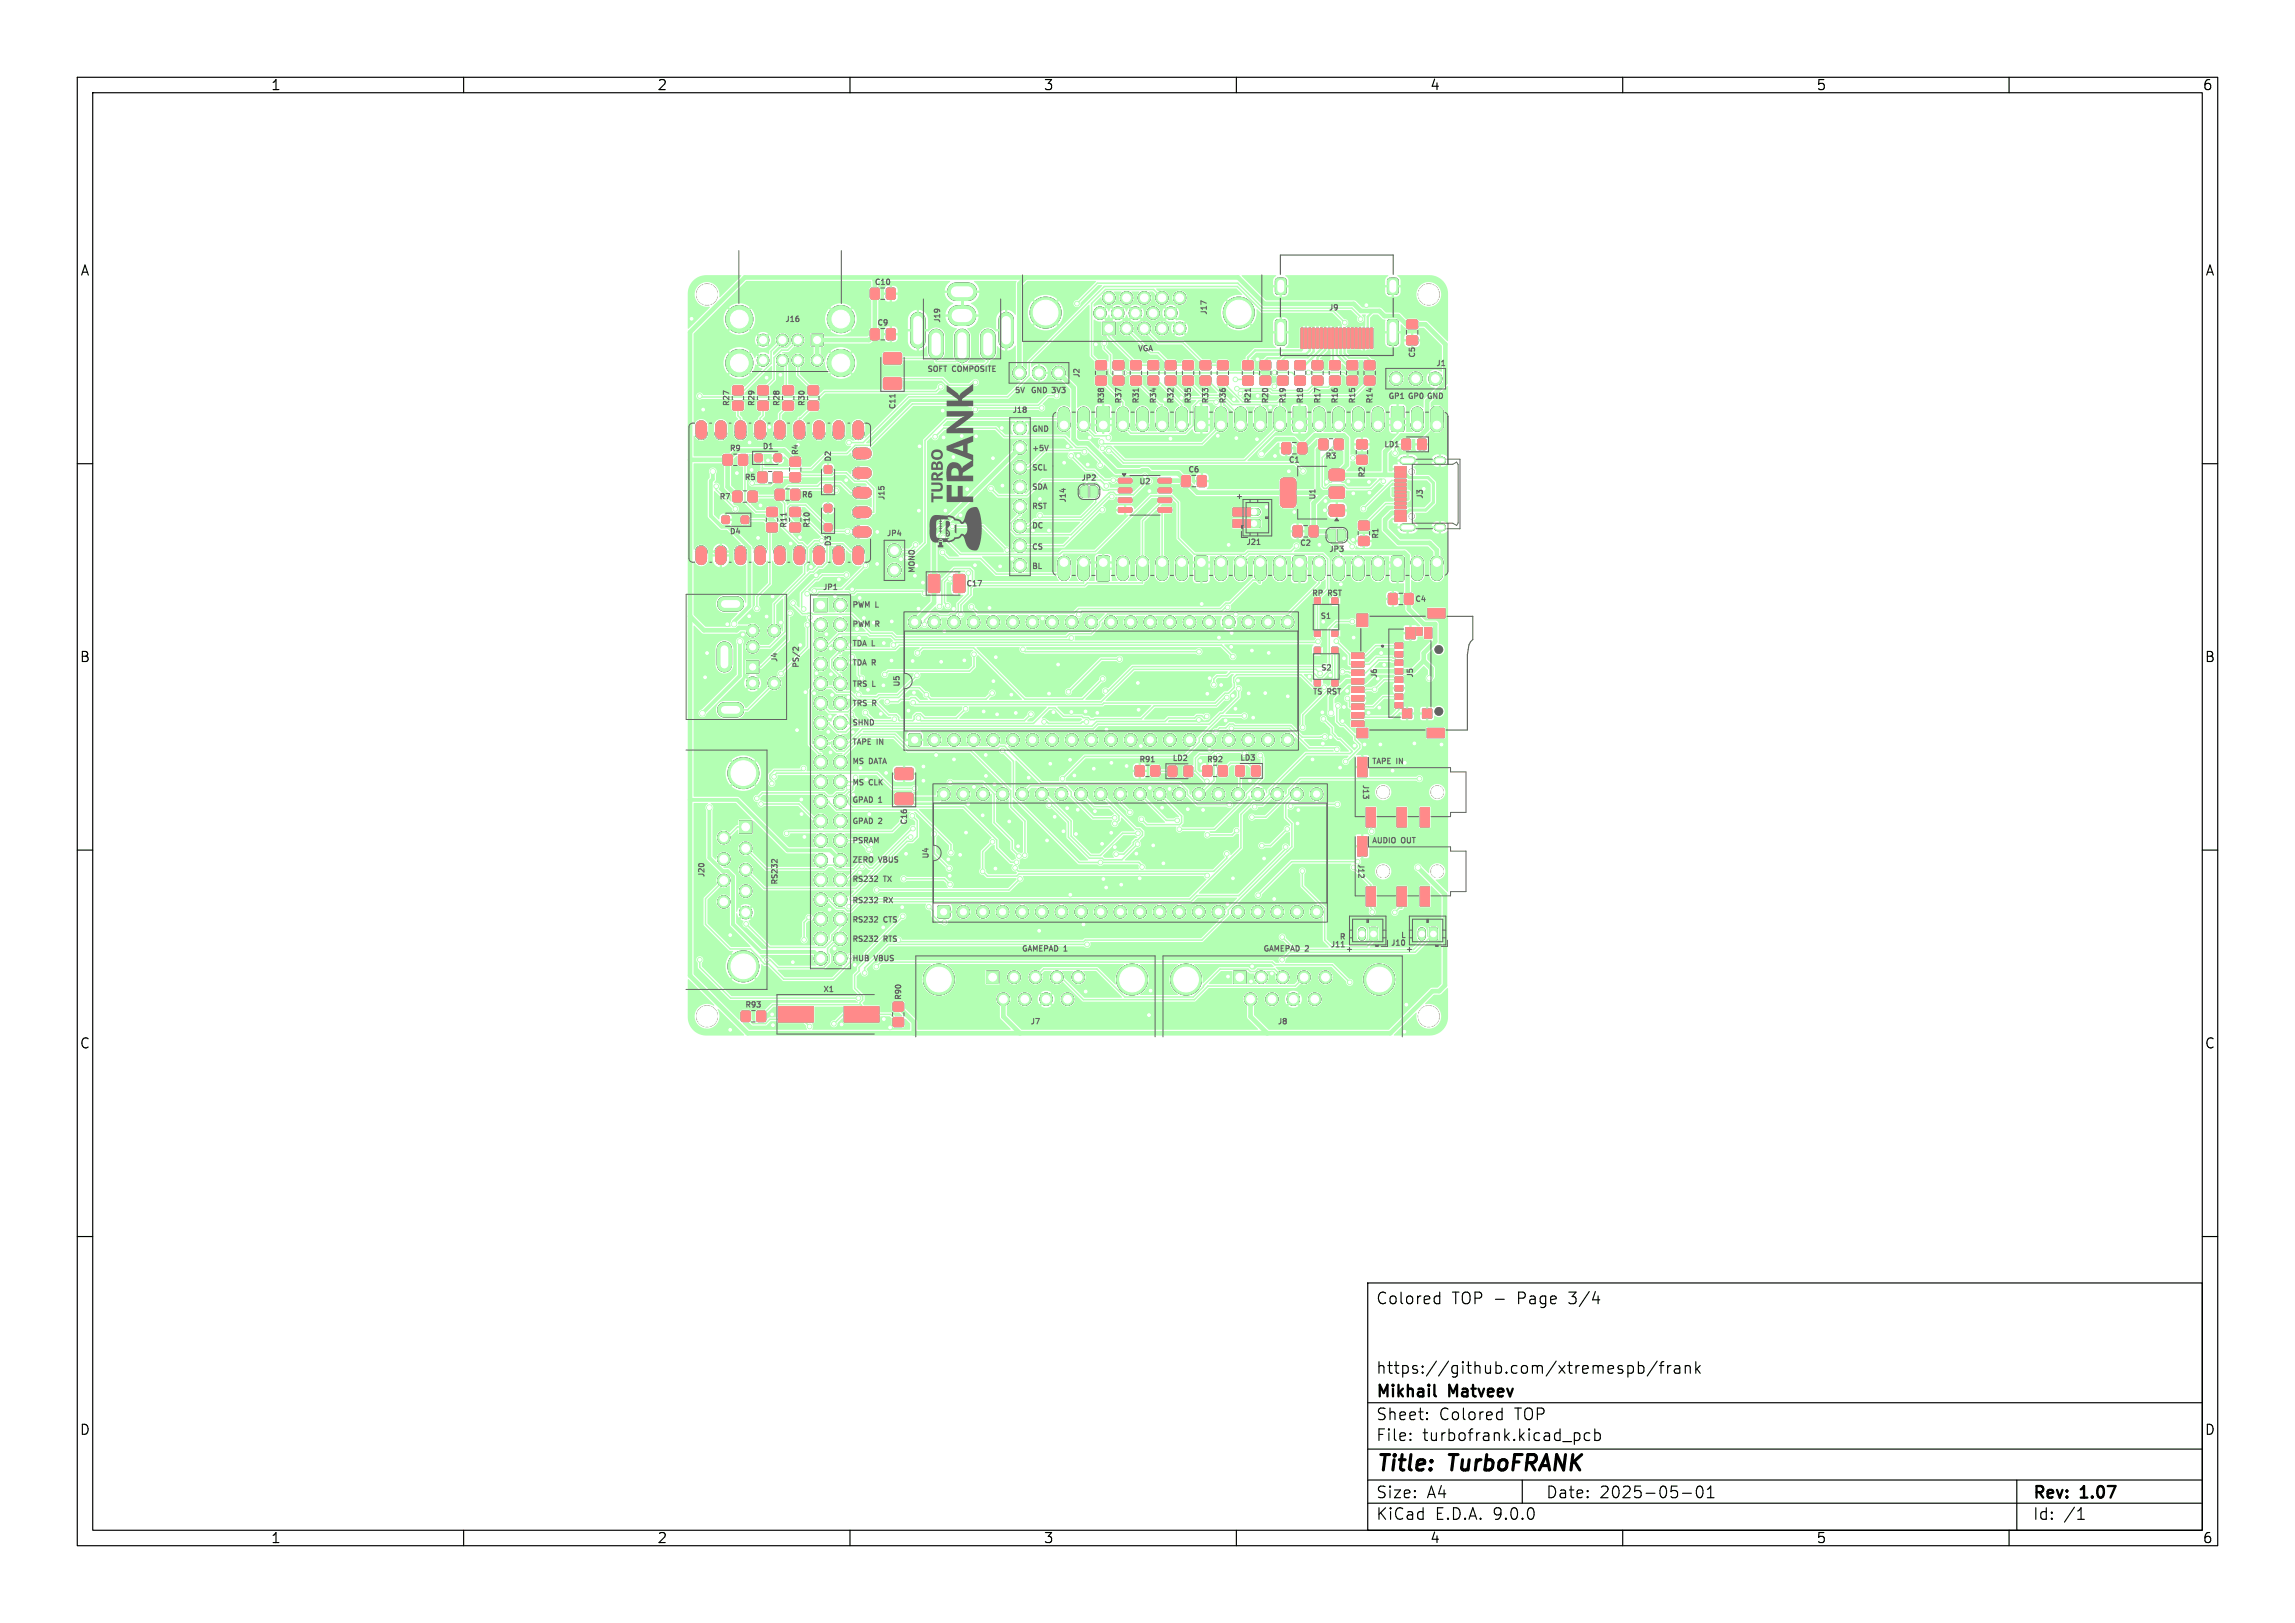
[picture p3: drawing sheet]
<svg xmlns="http://www.w3.org/2000/svg" width="297mm" height="210mm" viewBox="0 0 297 210" stroke-linecap="round" stroke-linejoin="round" font-family="sans-serif">
<defs><g id="words">
<g font-size="2.8">
<text x="178" y="190.9">Title:</text>
<text x="187.7" y="190.9">TurboFRANK</text>
</g>
<g font-size="2.1">
<text x="178" y="169">Colored</text>
<text x="187.9" y="169">TOP -</text>
<text x="196.5" y="169">Page</text>
<text x="203.3" y="169">3/4</text>
<text x="178" y="178">https://github.com/xtremespb/frank</text>
<text x="178" y="184">Sheet:</text>
<text x="178" y="181.2">Mikhail</text>
<text x="186.2" y="184">Colored</text>
<text x="187.6" y="181.2">Matveev</text>
<text x="196.1" y="184">TOP</text>
<text x="178" y="186.7">File:</text>
<text x="184.1" y="186.7">turbofrank.kicad_pcb</text>
<text x="178" y="196.9">KiCad</text>
<text x="178" y="194.1">Size:</text>
<text x="184.7" y="194.1">A4</text>
<text x="185.7" y="196.9">E.D.A.</text>
<text x="193.3" y="196.9">9.0.0</text>
<text x="200" y="194.1">Date:</text>
<text x="207" y="194.1">2025-05-01</text>
<text x="263" y="194.3">Rev:</text>
<text x="263" y="196.9">Id:</text>
<text x="267.1" y="196.9">/1</text>
<text x="269.4" y="194.3">1.07</text>
</g>
<g font-size="1.8">
<text x="35" y="11.9">1</text>
<text x="85" y="11.9">2</text>
<text x="135" y="11.9">3</text>
<text x="185" y="11.9">4</text>
<text x="235" y="11.9">5</text>
<text x="285" y="11.9">6</text>
<text x="10.3" y="35.9">A</text>
<text x="285.4" y="35.9">A</text>
<text x="10.3" y="85.9">B</text>
<text x="285.3" y="85.9">B</text>
<text x="10.3" y="135.9">C</text>
<text x="285.3" y="135.9">C</text>
<text x="10.3" y="185.9">D</text>
<text x="285.3" y="185.9">D</text>
<text x="35" y="199.9">1</text>
<text x="85" y="199.9">2</text>
<text x="135" y="199.9">3</text>
<text x="185" y="199.9">4</text>
<text x="235" y="199.9">5</text>
<text x="285" y="199.9">6</text>
</g>
<g font-size="1" fill="#626262">
<text x="101.5" y="41.9">J16</text>
<text x="113.1" y="37.1">C10</text>
<text x="121.7" y="41.8" transform="rotate(-90 121.7 41.8)">J19</text>
<text x="156.4" y="40.8" transform="rotate(-90 156.4 40.8)">J17</text>
<text x="171.9" y="40.4">J9</text>
<text x="113.4" y="42.3">C9</text>
<text x="147.2" y="45.6">VGA</text>
<text x="183.3" y="46.4" transform="rotate(-90 183.3 46.4)">C5</text>
<text x="185.8" y="47.6">J1</text>
<text x="94.6" y="52.7" transform="rotate(-90 94.6 52.7)">R27</text>
<text x="97.8" y="52.7" transform="rotate(-90 97.8 52.7)">R29</text>
<text x="101.1" y="52.7" transform="rotate(-90 101.1 52.7)">R28</text>
<text x="104.3" y="52.7" transform="rotate(-90 104.3 52.7)">R30</text>
<text x="116.1" y="53.1" transform="rotate(-90 116.1 53.1)">C11</text>
<text x="119.9" y="48.3">SOFT</text>
<text x="123.3" y="48.3">COMPOSITE</text>
<text x="130.9" y="53.6">J18</text>
<text x="131.2" y="51.1">5V</text>
<text x="133.3" y="51.1">GND 3V3</text>
<text x="139.9" y="49" transform="rotate(-90 139.9 49)">J2</text>
<text x="143.1" y="52.4" transform="rotate(-90 143.1 52.4)">R38</text>
<text x="145.3" y="52.4" transform="rotate(-90 145.3 52.4)">R37</text>
<text x="147.6" y="52.4" transform="rotate(-90 147.6 52.4)">R31</text>
<text x="149.8" y="52.4" transform="rotate(-90 149.8 52.4)">R34</text>
<text x="152.1" y="52.4" transform="rotate(-90 152.1 52.4)">R32</text>
<text x="154.3" y="52.4" transform="rotate(-90 154.3 52.4)">R35</text>
<text x="156.6" y="52.4" transform="rotate(-90 156.6 52.4)">R33</text>
<text x="158.8" y="52.4" transform="rotate(-90 158.8 52.4)">R36</text>
<text x="162.1" y="52.4" transform="rotate(-90 162.1 52.4)">R21</text>
<text x="164.3" y="52.4" transform="rotate(-90 164.3 52.4)">R20</text>
<text x="166.6" y="52.4" transform="rotate(-90 166.6 52.4)">R19</text>
<text x="168.8" y="52.4" transform="rotate(-90 168.8 52.4)">R18</text>
<text x="171.1" y="52.4" transform="rotate(-90 171.1 52.4)">R17</text>
<text x="173.3" y="52.4" transform="rotate(-90 173.3 52.4)">R16</text>
<text x="175.6" y="52.4" transform="rotate(-90 175.6 52.4)">R15</text>
<text x="177.8" y="52.4" transform="rotate(-90 177.8 52.4)">R14</text>
<text x="179.6" y="51.8">GP1 GP0 GND</text>
<text x="94.3" y="58.6">R9</text>
<text x="98.6" y="58.3">D1</text>
<text x="103.5" y="59" transform="rotate(-90 103.5 59)">R4</text>
<text x="107.7" y="59.8" transform="rotate(-90 107.7 59.8)">D2</text>
<text x="133.5" y="58.6">+5V</text>
<text x="133.5" y="56.1">GND</text>
<text x="171.4" y="59.6">R3</text>
<text x="179" y="58.1">LD1</text>
<text x="93" y="64.8">R7</text>
<text x="96.2" y="62.3">R5</text>
<text x="103.7" y="64.6">R6</text>
<text x="114.5" y="64.8" transform="rotate(-90 114.5 64.8)">J15</text>
<text x="133.5" y="63.6">SDA</text>
<text x="133.5" y="61.1">SCL</text>
<text x="138.1" y="65.1" transform="rotate(-90 138.1 65.1)">J14</text>
<text x="139.8" y="62.4">JP2</text>
<text x="147.3" y="62.9">U2</text>
<text x="153.7" y="61.3">C6</text>
<text x="159.8" y="64.8">+</text>
<text x="166.7" y="60.1">C1</text>
<text x="170.4" y="64.8" transform="rotate(-90 170.4 64.8)">U1</text>
<text x="176.8" y="61.9" transform="rotate(-90 176.8 61.9)">R2</text>
<text x="184.3" y="64.7" transform="rotate(-90 184.3 64.7)">J3</text>
<text x="94.3" y="69.3">D4</text>
<text x="102" y="68.4" transform="rotate(-90 102 68.4)">R11</text>
<text x="105" y="68.4" transform="rotate(-90 105 68.4)">R10</text>
<text x="107.7" y="70.8" transform="rotate(-90 107.7 70.8)">D3</text>
<text x="114.7" y="69.6">JP4</text>
<text x="133.5" y="68.6">DC</text>
<text x="133.5" y="71.3">CS</text>
<text x="133.5" y="66.1">RST</text>
<text x="161.2" y="70.7">J21</text>
<text x="168.1" y="70.8">C2</text>
<text x="171.9" y="71.6">JP3</text>
<text x="178.6" y="69.8" transform="rotate(-90 178.6 69.8)">R1</text>
<text x="106.4" y="76.5">JP1</text>
<text x="118.6" y="74.2" transform="rotate(-90 118.6 74.2)">MONO</text>
<text x="125" y="76.1">C17</text>
<text x="133.5" y="73.8">BL</text>
<text x="169.7" y="77.3">RP</text>
<text x="171.9" y="77.3">RST</text>
<text x="110.2" y="83.8">TDA</text>
<text x="110.2" y="81.3">PWM</text>
<text x="110.2" y="78.8">PWM</text>
<text x="112.9" y="83.8">L</text>
<text x="113.4" y="81.3">R</text>
<text x="113.4" y="78.8">L</text>
<text x="170.8" y="80.2">S1</text>
<text x="183.1" y="78.1">C4</text>
<text x="100.8" y="85.8" transform="rotate(-90 100.8 85.8)">J4</text>
<text x="103.6" y="86.5" transform="rotate(-90 103.6 86.5)">PS/2</text>
<text x="110.2" y="86.3">TDA</text>
<text x="110.2" y="89.1">TRS</text>
<text x="112.9" y="86.3">R</text>
<text x="113" y="89.1">L</text>
<text x="116.6" y="89" transform="rotate(-90 116.6 89)">U5</text>
<text x="170.9" y="86.9">S2</text>
<text x="178.4" y="87.8" transform="rotate(-90 178.4 87.8)">J6</text>
<text x="183" y="87.8" transform="rotate(-90 183 87.8)">J5</text>
<text x="110.2" y="91.6">TRS</text>
<text x="110.2" y="94.1">SHND</text>
<text x="113" y="91.6">R</text>
<text x="169.8" y="90.1">TS</text>
<text x="171.8" y="90.1">RST</text>
<text x="110.2" y="99.1">MS</text>
<text x="110.2" y="101.8">MS</text>
<text x="110.2" y="96.6">TAPE</text>
<text x="112.5" y="99.1">DATA</text>
<text x="112.5" y="101.8">CLK</text>
<text x="113.5" y="96.6">IN</text>
<text x="147.3" y="98.8">R91</text>
<text x="151.6" y="98.7">LD2</text>
<text x="156.1" y="98.8">R92</text>
<text x="160.4" y="98.6">LD3</text>
<text x="176.2" y="101.4" transform="rotate(90 176.2 101.4)">J13</text>
<text x="177.5" y="99.1">TAPE</text>
<text x="180.8" y="99.1">IN</text>
<text x="110.2" y="106.8">GPAD</text>
<text x="110.2" y="104.1">GPAD</text>
<text x="113.8" y="106.8">2</text>
<text x="113.8" y="104.1">1</text>
<text x="117.6" y="106.9" transform="rotate(-90 117.6 106.9)">C16</text>
<text x="91.3" y="113.6" transform="rotate(-90 91.3 113.6)">J20</text>
<text x="110.2" y="111.8">ZERO</text>
<text x="110.2" y="109.3">PSRAM</text>
<text x="113.8" y="111.8">VBUS</text>
<text x="120.4" y="111.2" transform="rotate(-90 120.4 111.2)">U4</text>
<text x="175.6" y="111.7" transform="rotate(90 175.6 111.7)">J12</text>
<text x="177.5" y="109.3">AUDIO</text>
<text x="181.4" y="109.3">OUT</text>
<text x="100.8" y="114.6" transform="rotate(-90 100.8 114.6)">RS232</text>
<text x="110.2" y="117.1">RS232</text>
<text x="110.2" y="119.6">RS232</text>
<text x="110.2" y="114.3">RS232</text>
<text x="114.4" y="117.1">RX</text>
<text x="114.4" y="119.6">CTS</text>
<text x="114.4" y="114.3">TX</text>
<text x="110.2" y="122.1">RS232</text>
<text x="110.2" y="124.6">HUB</text>
<text x="113.2" y="124.6">VBUS</text>
<text x="114.4" y="122.1">RTS</text>
<text x="132.1" y="123.3">GAMEPAD 1</text>
<text x="163.4" y="123.3">GAMEPAD 2</text>
<text x="172.1" y="122.8">J11</text>
<text x="173.2" y="121.8">R</text>
<text x="174.1" y="123.4">+</text>
<text x="179.9" y="122.6">J10</text>
<text x="181.2" y="121.6">L</text>
<text x="181.8" y="123.4">+</text>
<text x="96.3" y="130.6">R93</text>
<text x="106.4" y="128.6">X1</text>
<text x="116.8" y="129.5" transform="rotate(-90 116.8 129.5)">R90</text>
<text x="133.3" y="132.7">J7</text>
<text x="165.2" y="132.7">J8</text>
</g>
</g></defs>
<g fill="none" stroke="#000" stroke-width=".15">
<path d="M10 10h277v190h-277zM12 12h273v186h-273zM60 10v2M110 10v2M160 10v2M210 10v2M260 10v2M10 60h2M285 60h2M10 110h2M285 110h2M10 160h2"/>
<path d="M177 166h108v32h-108zM185.9 167.7l.4 .1M186.3 167.2v1.5M186.3 168.6l-.4 .1M206.1 168.2h.9M210.7 176.8l.4-.1 .3 .3v.4l-.2 .2-.1 .1-.4-.1M212 176.8l.5-.1 .2 .3v.4l-.1 .2-.1 .1-.5-.1M212 176.2v1.5M214.5 176.1l-1.3 2M214.7 176.7h.6M215.3 176.2l-.3 .1v.1v1.3M215.8 176.7v1"/>
<path d="M216.2 176.7a.38 .38 0 0 0-.4 .3M216.7 176.8l.2-.1 .4 .1 .1 .9M217.4 177.1h-.5a.29 .29 0 0 0-.2 .3 .29 .29 0 0 0 .2 .3l.5-.1M218.1 176.8a.37 .37 0 0 1 .6 .1v.8M218.1 176.7v1M219.5 176.2v1.5M219.6 177.1l.4 .6M220 176.7l-.5 .6M285 160h2M60 198v2M110 198v2M160 198v2"/>
<path d="M177 194.5h108M177 191.5h108M177 187.5h108M177 181.5h108M182.5 186.3h.1l-.1 .1M182.5 186.3v.1M182.5 185.5v.1M182.5 185.5h.1l-.1 .1M184.7 183.6v.1M184.7 183.6h-.1l.1 .1M184.7 182.8v.1M184.7 182.8h-.1l.1 .1"/>
<path d="M194 182.7l.4 .1M194.4 182.2v1.5M194.4 183.6l-.4 .1M197 191.5v3M203.9 185.4l.4 .1 .2 .2-.1 .6-.2 .1h-.3M205.7 185.5l-.4-.1-.3 .3v.4l.2 .2 .1 .1 .4-.1M206.4 185.5l.4-.1 .3 .3v.4l-.1 .2-.2 .1-.4-.1M206.4 184.9v1.5M210 198v2M217.7 193.2h1.2M219.7 192.4a.36 .36 0 0 1 .6 .2 .77 .77 0 0 1-.4 1.2 1 1 0 0 1-.2-1.4zM221 193.8h.8"/>
<path d="M221 192.7l.4-.4v1.5M260 198v2M261 191.5v6.5M268.9 196.6h.8M269 195.5l.3-.4v1.5"/>
</g>
<path d="M185.6 180.5l.2 .2" fill="none" stroke="#000" stroke-width=".3"/>
<g fill="#000" stroke="#000" stroke-width=".13">
<path d="M112.7 37.3h.2h.8l.1 .2-.1 1.2h-.2h-.8l-.1-.2zM114.8 37.3h.1h.9l.1 .2-.1 1.2h-.2h-.8l-.1-.2zM165.1 36.1l.3-.1h.8l.2 .1v1.6l-.1 .3-.9 .1-.3-.2zM179.6 36.1l.3-.1h.8l.2 .1v1.6l-.1 .3-.9 .1-.3-.2zM93.6 58.9l.2-.1 .9 .1 .1 .2-.1 1-.2 .1-.9-.1v-.1zM94.9 52l.2-.1 1 .1 .1 .2-.1 .8-.2 .1-1-.1-.1-.1zM94.9 50l.2-.1 1 .1 .1 .2-.1 .8-.2 .1-1-.1-.1-.1zM95.6 58.9l.2-.1 .9 .1 .1 .2-.1 1-.2 .1-.9-.1v-.1zM97.7 58.8h.2h.7l.1 .2-.1 .7-.2 .1-.7-.1v-.2zM98.1 52l.2-.1 1.1 .1v.2v.8l-.2 .1-1.1-.1v-.1zM98.1 50l.2-.1 1.1 .1v.2v.8l-.2 .1-1.1-.1v-.1zM100.2 58.8h.2h.7l.1 .2-.1 .7-.2 .1-.7-.1v-.2z"/>
<path d="M101.4 52l.2-.1 1 .1 .1 .2-.1 .8-.2 .1-1-.1-.1-.1zM101.4 50l.2-.1 1 .1 .1 .2-.1 .8-.2 .1-1-.1-.1-.1zM102.3 59.2h.2h1l.1 .2-.1 .9-.1 .1-1.1-.1-.1-.2zM104.6 52l.2-.1 1.1 .1v.2v.8l-.2 .1-1.1-.1-.1-.1zM104.6 50l.2-.1 1.1 .1v.2v.8l-.2 .1-1.1-.1-.1-.1zM105 43.3h1.5v1.5h-1.5zM112.7 42.6l.2-.1 .8 .1 .1 .2-.1 1.1-.2 .1-.8-.1-.1-.2zM114.4 48.9h.2h1.9l.2 .2v1.1l-.3 .2h-1.9l-.2-.3zM114.4 45.7l.2-.1h1.9l.2 .3v1.1l-.3 .1h-1.9l-.2-.2zM114.8 42.6l.1-.1 .9 .1 .1 .2-.1 1.1-.2 .1-.8-.1-.1-.2zM141.9 46.7h.1h1.1l.1 .2-.1 .9-.2 .1-1-.1-.1-.2zM141.9 48.7h.1h1.1l.1 .2-.1 .9-.2 .1-1-.1-.1-.2z"/>
<path d="M142 52.7l1.4-.1 .2 .1v2.9l-.2 .2h-1.2l-.2-.1zM142 54.3h1.5v1.4h-1.5zM144.1 48.7h.2h1.1l.1 .2-.1 .9-.2 .1-1.1-.1-.1-.2zM144.1 46.7h.2h1.1l.1 .2-.1 .9-.2 .1-1.1-.1-.1-.2zM142.7 41.7h1.6v1.6h-1.6zM146.4 48.7h.2h1l.1 .2-.1 .9-.2 .1-1-.1-.1-.2zM146.4 46.7h.2h1l.1 .2-.1 .9-.2 .1-1-.1-.1-.2zM148.6 48.7h.2h1.1v.2v.9l-.2 .1-1.1-.1v-.2zM148.6 46.7h.2h1.1v.2v.9l-.2 .1-1.1-.1v-.2zM150.9 48.7h.1h1.1l.1 .2-.1 .9-.1 .1-1.1-.1-.1-.2zM150.9 46.7h.1h1.1l.1 .2-.1 .9-.1 .1-1.1-.1-.1-.2zM153.1 48.7h.2h1.1v.2v.9l-.2 .1-1.1-.1-.1-.2z"/>
<path d="M153.1 46.7h.2h1.1v.2v.9l-.2 .1-1.1-.1-.1-.2zM155.4 48.7h.1h1.1l.1 .2-.1 .9-.2 .1-1-.1-.1-.2zM155.4 46.7h.1h1.1l.1 .2-.1 .9-.2 .1-1-.1-.1-.2zM154.7 52.7l1.4-.1 .2 .1v2.9l-.2 .2h-1.2l-.2-.1zM154.7 54.3h1.5v1.4h-1.5zM157.6 48.7h.2h1.1v.2v.9l-.2 .1-1.1-.1-.1-.2zM157.6 46.7h.2h1.1v.2v.9l-.2 .1-1.1-.1-.1-.2zM160.9 46.7h.1h1.1l.1 .2-.1 .9-.1 .1-1.1-.1-.1-.2zM160.9 48.7h.1h1.1l.1 .2-.1 .9-.1 .1-1.1-.1-.1-.2zM163.1 46.7h.2h1.1v.2v.9l-.2 .1-1.1-.1-.1-.2zM163.1 48.7h.2h1.1v.2v.9l-.2 .1-1.1-.1-.1-.2zM165.4 46.7h.1h1.1l.1 .2-.1 .9-.2 .1-1-.1-.1-.2z"/>
<path d="M165.4 48.7h.1h1.1l.1 .2-.1 .9-.2 .1-1-.1-.1-.2zM165.2 41.4h1l.2 .2v2.7v.2l-.2 .1h-.9l-.2-.2v-2.7zM165.9 57.3h.2h.9l.1 .2-.1 1.2h-.2h-.9v-.2zM168.4 42.5h.3v2.6h-.3zM167.6 46.7h.2h1.1l.1 .2-.1 .9-.2 .1-1.1-.1v-.2zM167.6 48.7h.2h1.1l.1 .2-.1 .9-.2 .1-1.1-.1v-.2zM167.4 52.7l1.4-.1 .2 .1v2.9l-.2 .2h-1.2l-.2-.1zM167.4 54.3h1.5v1.4h-1.5zM168 57.3h.2h.9v.2v1.2h-.2h-.9l-.1-.2zM168.8 42.5h.3v2.6h-.3zM169.3 42.5h.3v2.6h-.3zM169.8 42.5h.3v2.6h-.3z"/>
<path d="M170.3 42.5h.3v2.6h-.3zM169.9 46.7h.2h1l.1 .2-.1 .9-.2 .1-1-.1-.1-.2zM169.9 48.7h.2h1l.1 .2-.1 .9-.2 .1-1-.1-.1-.2zM170.9 42.5h.2v2.6h-.2zM171.4 42.5h.3v2.6h-.3zM170.7 56.9l.2-.1 .9 .1v.2v1l-.2 .1-.9-.1-.1-.1zM171.8 42.5h.4v2.6h-.4zM172.3 42.5h.3v2.6h-.3zM172.8 42.5h.3v2.6h-.3zM172.1 46.7h.2h1.1v.2v.9l-.2 .1-1.1-.1-.1-.2zM172.1 48.7h.2h1.1v.2v.9l-.2 .1-1.1-.1-.1-.2zM173.3 42.5h.3v2.6h-.3z"/>
<path d="M172.7 56.9l.2-.1 .9 .1v.2v1l-.2 .1-.9-.1-.1-.1zM173.8 42.5h.3v2.6h-.3zM174.4 42.5h.3v2.6h-.3zM174.9 42.5h.3v2.6h-.3zM174.4 46.7h.1h1.1l.1 .2-.1 .9-.1 .1-1.1-.1-.1-.2zM174.4 48.7h.1h1.1l.1 .2-.1 .9-.1 .1-1.1-.1-.1-.2zM175.3 42.5h.4v2.6h-.4zM175.8 42.5h.3v2.6h-.3zM176.3 42.5h.3v2.6h-.3zM175.6 57l.2-.1 1.1 .1v.2v.8l-.2 .1-1.1-.1-.1-.1zM175.6 59l.2-.1 1.1 .1v.2v.8l-.2 .1-1.1-.1-.1-.1zM176.8 42.5h.3v2.6h-.3z"/>
<path d="M177.4 42.5h.2v2.6h-.2zM176.6 46.7h.2h1.1v.2v.9l-.2 .1-1.1-.1-.1-.2zM176.6 48.7h.2h1.1v.2v.9l-.2 .1-1.1-.1-.1-.2zM179.7 41.4h1l.2 .2v2.7v.2l-.2 .1h-.9l-.2-.2-.1-2.7zM180.1 52.7l1.4-.1 .2 .1v2.9l-.2 .2h-1.2l-.2-.1zM180.1 54.3h1.5v1.4h-1.5zM181.5 56.9l.2-.1 .8 .1v.2v1l-.2 .1-.8-.1-.1-.1zM182.1 41.4h.2h1.1l.1 .2-.1 .9-.2 .1-1.1-.1-.1-.2zM182.1 43.5h.2h1.1l.1 .2-.1 .9h-.2h-1.1l-.1-.2zM183.5 56.9l.2-.1 .8 .1 .1 .2-.1 1-.1 .1-.9-.1-.1-.1zM185.2 53a.85 .85 0 0 1 .8-.4 .85 .85 0 0 1 .7 .5v2.2a.86 .86 0 0 1-.8 .5 .86 .86 0 0 1-.7-.5zM93.5 66.8h.2h.6l.1 .2-.1 .7-.1 .1-.7-.1-.1-.2z"/>
<path d="M94.9 63.6h.2h.8l.1 .2-.1 1.1-.1 .1-.9-.1-.1-.2zM96.9 63.6h.2h.8l.1 .2-.1 1.1-.1 .1-.9-.1-.1-.2zM96 66.8h.2h.6l.1 .2-.1 .7-.1 .1-.7-.1-.1-.2zM98.1 61.1h.2h.9l.1 .2-.1 1.1-.2 .1-.9-.1v-.2zM100.4 63.4l.2-.1 .8 .1 .1 .2-.1 1-.1 .1-.9-.1-.1-.1zM99.3 65.7h.2h1l.1 .2-.1 .9-.1 .1-1.1-.1-.1-.2zM99.3 67.7h.2h1l.1 .2-.1 .9-.1 .1-1.1-.1-.1-.2zM100.1 61.1h.2h.9l.1 .2-.1 1.1-.2 .1-.9-.1v-.2zM102.4 63.4l.2-.1 .8 .1 .1 .2-.1 1-.1 .1-.9-.1-.1-.1zM102.3 65.7h.2h1l.1 .2-.1 .9-.1 .1-1.1-.1-.1-.2zM102.3 67.7h.2h1l.1 .2-.1 .9-.1 .1-1.1-.1-.1-.2zM102.3 61.2h.2h1l.1 .2-.1 .9-.1 .1-1.1-.1-.1-.2z"/>
<path d="M105.4 77.5h1.7v1.7h-1.7zM106.7 62.8h.2h.7l.1 .2-.1 .7-.2 .1-.7-.1v-.2zM106.7 60.3h.2h.7l.1 .2-.1 .7-.2 .1-.7-.1v-.2zM106.7 67.8h.2h.7l.1 .2-.1 .7-.2 .1-.7-.1v-.2zM106.7 65.3h.2h.7l.1 .2-.1 .7-.2 .1-.7-.1v-.2zM120.2 74.4l1.2-.1 .2 .2v1.9l-.1 .3h-1.1l-.3-.2v-1.9zM123.4 74.4l1.2-.1 .3 .2v1.9l-.2 .3h-1.1l-.2-.2v-1.9zM139.9 63.1l.3-.2h.6v1.5h-.6l-.3-.2-.1-.3v-.6zM141.1 62.9h.7l.2 .3 .1 .7-.1 .3-.2 .1-.7 .1zM142 72h1.5v1.5h-1.5zM142 72h1.4l.2 .1v2.9l-.2 .2h-1.2l-.2-.1zM144.8 61.9h1.6l.1 .1v.4l-.2 .1h-1.5l-.1-.2z"/>
<path d="M144.8 63.2h1.6l.1 .1v.4l-.2 .1-1.5-.1-.1-.1zM144.8 64.5l1.6-.1 .1 .2v.3l-.2 .1h-1.5l-.1-.1zM144.8 65.7h1.6l.1 .2v.3l-.2 .1h-1.5l-.1-.1zM149.9 65.7h1.6l.1 .2v.3l-.1 .1h-1.5l-.1-.1zM149.9 64.5l1.6-.1 .1 .2v.3l-.1 .1h-1.5l-.1-.1zM149.9 63.2h1.6l.1 .1v.4l-.1 .1-1.5-.1-.1-.1zM149.9 61.9h1.6l.1 .1v.4l-.1 .1h-1.5l-.1-.2zM152.9 61.6l.2-.1 .9 .1v.2v1.1l-.2 .1-.9-.1v-.2zM155 61.6l.2-.1 .9 .1v.2v1.1l-.2 .1-.9-.1-.1-.2zM154.7 72h1.5v1.5h-1.5zM154.7 72h1.4l.2 .1v2.9l-.2 .2h-1.2l-.2-.1zM161.4 67.3l.2-.1 1.4 .1 .1 .2v.6l-.2 .2-1.4-.1-.1-.2z"/>
<path d="M159.6 65.7h2.2v1.1h-2.2zM159.6 67.2h2.2v1.1h-2.2zM165.8 62l.3-.1h1.1h.2l.2 .2 .1 3.1-.1 .2-.2 .2h-1.3l-.3-.2-.1-3zM167.4 68.1l.2-.1 .8 .1 .1 .2-.1 1.1-.1 .1-.9-.1-.1-.2zM167.4 72h1.5v1.5h-1.5zM167.4 72h1.4l.2 .1v2.9l-.2 .2h-1.2l-.2-.1zM170.1 77.4h.8v.7h-.8zM169.5 68.1l.2-.1 .8 .1 .1 .2-.1 1.1-.2 .1-.8-.1-.1-.2zM172 68.6l.3-.1h.5v1.5h-.6l-.3-.3v-.8zM172.4 77.4h.7v.7h-.7zM173.1 68.5h.7l.3 .3v.8l-.1 .2-.2 .2h-.7zM172.1 65.5l.3-.2 1.4 .1 .2 .3-.1 .9-.3 .2-1.4-.1-.2-.3z"/>
<path d="M172.1 63.2l.3-.2 1.4 .1 .2 .3-.1 .9-.3 .2-1.4-.1-.2-.3zM172.1 60.9l.3-.2 1.4 .1 .2 .3-.1 .9-.3 .2-1.4-.1-.2-.3zM175.6 79.5h1.4v1.6h-1.4zM175.9 69.5l.1-.1 1.1 .1 .1 .2-.1 .8-.2 .1-1-.1-.1-.1zM175.9 67.5l.1-.1 1.1 .1 .1 .2-.1 .8-.2 .1-1-.1-.1-.1zM179.7 76.8h.2h.9v.2v1.2h-.2h-.9v-.2zM180.1 72h1.5v1.5h-1.5zM180.1 72h1.4l.2 .1v2.9l-.2 .2h-1.2l-.2-.1zM181.8 76.8h.2h.8l.1 .2-.1 1.2h-.1h-.9l-.1-.2zM180.5 66.8h1.5v.6h-1.5zM180.5 66.1h1.5v.6h-1.5zM180.5 65.5h1.5v.3h-1.5z"/>
<path d="M180.5 65h1.5v.3h-1.5zM180.5 64.5h1.5v.3h-1.5zM180.5 64h1.5v.3h-1.5zM180.5 63.5h1.5v.3h-1.5zM180.5 63h1.5v.3h-1.5zM180.5 62.5h1.5v.3h-1.5zM180.5 62h1.5v.3h-1.5zM180.5 61.2h1.5v.6h-1.5zM180.5 60.4h1.5v.6h-1.5zM184.8 78.8h2.2v1.2h-2.2zM96.6 85.5h1.6v1.6h-1.6zM117.6 95l.2-.1 1.3 .1 .1 .2-.1 1.3h-.2h-1.3v-.2z"/>
<path d="M147 99.1h.1h.9l.1 .2-.1 1.1-.2 .1-.8-.1-.1-.2zM149 99.1h.1h.9l.1 .2-.1 1.1-.2 .1-.8-.1-.1-.2zM151.2 99.2l.2-.1 .8 .1 .1 .1-.1 1.1-.2 .1-.8-.1-.1-.2zM153.3 99.2l.1-.1 .9 .1v.1v1.1l-.2 .1-.8-.1-.1-.2zM155.7 99.1h.2h.9v.2v1.1l-.2 .1-.9-.1-.1-.2zM157.7 99.1h.2h.9v.2v1.1l-.2 .1-.9-.1-.1-.2zM170.1 81.6h.8v.7h-.8zM170.1 83.8h.8v.7h-.8zM170.1 88h.8v.7h-.8zM172.4 81.6h.7v.7h-.7zM172.4 83.8h.7v.7h-.7zM172.4 88h.7v.7h-.7z"/>
<path d="M174.9 84.5h1.6v.7h-1.6zM174.9 85.6h1.6v.7h-1.6zM174.9 86.7h1.6v.7h-1.6zM174.9 87.8h1.6v.7h-1.6zM174.9 88.9h1.6v.7h-1.6zM174.9 90h1.6v.7h-1.6zM174.9 91.1h1.6v.7h-1.6zM174.9 92.2h1.6v.7h-1.6zM174.9 93.3h1.6v.7h-1.6zM175.6 94.3h1.4v1.2h-1.4zM175.7 98h1.2v2.5h-1.2zM180.5 83.2h1v.7h-1z"/>
<path d="M180.5 84.3h1v.7h-1zM180.5 85.4h1v.7h-1zM180.5 86.5h1v.7h-1zM180.5 87.6h1v.7h-1zM180.5 88.7h1v.7h-1zM180.5 89.8h1v.7h-1zM180.5 90.9h1v.7h-1zM181.5 91.8h1.2v1.1h-1.2zM181.9 81.2h1.2v1.5h-1.2zM183.3 81.2h.7v1h-.7zM184.1 91.8h1.2v1.1h-1.2zM184.4 81.2h.9v1.4h-.9z"/>
<path d="M184.7 94.3h2.2v1.2h-2.2zM95.7 106.2h1.6v1.6h-1.6zM115.9 102.7l.2-.1h1.9l.2 .3v1.1l-.3 .1h-1.9l-.2-.2zM115.9 99.4h.2h1.9l.2 .2v1.1l-.3 .2h-1.9l-.2-.3zM121.4 117.3l.2-.1 1.3 .1v.1v1.3l-.2 .1-1.3-.1-.1-.2zM160 99.1h.1h.9v.2v1.1l-.2 .1-.8-.1-.1-.2zM162 99.1h.2h.8l.1 .2-.1 1.1-.2 .1-.8-.1v-.2zM175.7 108.3h1.2v2.5h-1.2zM176.8 114.8h1.2v2.5h-1.2zM176.8 104.5h1.2v2.5h-1.2zM180.8 114.8h1.2v2.5h-1.2zM180.8 104.5h1.2v2.5h-1.2z"/>
<path d="M183.8 114.8h1.2v2.5h-1.2zM183.8 104.5h1.2v2.5h-1.2zM96 130.9l.2-.1 .8 .1 .1 .2-.1 1-.2 .1-.8-.1-.1-.1zM98 130.9l.1-.1 .9 .1 .1 .2-.1 1-.1 .1-.9-.1-.1-.1zM100.8 130.3h4.4v2h-4.4zM109.3 130.3h4.4v2h-4.4zM115.6 131.7h.2h1.1l.1 .2-.1 .9-.2 .1-1.1-.1-.1-.2zM115.6 129.7h.2h1.1l.1 .2-.1 .9-.2 .1-1.1-.1-.1-.2zM127.7 125.7h1.6v1.6h-1.6zM159.7 125.7h1.6v1.6h-1.6zM177.3 120.1l.7-.1 .2 .1 .1 1.4-.2 .2h-.6l-.2-.1-.1-1.4zM185.1 120.1l.7-.1 .2 .1v1.4l-.1 .2h-.7l-.2-.1v-1.4z"/>
<circle cx="91.5" cy="38.1" r="1.35"/>
<circle cx="143.5" cy="38.5" r=".8"/>
<circle cx="145.8" cy="38.5" r=".8"/>
<circle cx="148.1" cy="38.5" r=".8"/>
<circle cx="150.4" cy="38.5" r=".8"/>
<circle cx="152.7" cy="38.5" r=".8"/>
<circle cx="184.9" cy="38.1" r="1.35"/>
<circle cx="90.8" cy="56.1" r=".75"/>
<circle cx="93.3" cy="56.1" r=".75"/>
<circle cx="95.7" cy="47" r="1.75"/>
<circle cx="95.7" cy="41.3" r="1.75"/>
<circle cx="95.8" cy="56.1" r=".75"/>
<circle cx="98.4" cy="56.1" r=".75"/>
<circle cx="98.7" cy="44" r=".75"/>
<circle cx="98.7" cy="46.6" r=".75"/>
<circle cx="100.9" cy="56.1" r=".75"/>
<circle cx="101.2" cy="44" r=".75"/>
<circle cx="101.2" cy="46.6" r=".75"/>
<circle cx="103.2" cy="46.6" r=".75"/>
<circle cx="103.2" cy="44" r=".75"/>
<circle cx="103.5" cy="56.1" r=".75"/>
<circle cx="105.7" cy="46.6" r=".75"/>
<circle cx="106" cy="56.1" r=".75"/>
<circle cx="108.5" cy="56.1" r=".75"/>
<circle cx="108.8" cy="47" r="1.75"/>
<circle cx="108.8" cy="41.3" r="1.75"/>
<circle cx="111.1" cy="56.1" r=".75"/>
<circle cx="111.1" cy="58.7" r=".75"/>
<circle cx="131.9" cy="48.2" r=".85"/>
<circle cx="132" cy="55.4" r=".85"/>
<circle cx="132" cy="57.9" r=".85"/>
<circle cx="134.5" cy="48.2" r=".85"/>
<circle cx="135.3" cy="40.5" r="2"/>
<circle cx="137" cy="48.2" r=".85"/>
<circle cx="137.7" cy="55" r=".8"/>
<circle cx="140.2" cy="55" r=".8"/>
<circle cx="142.4" cy="40.5" r=".8"/>
<circle cx="144.6" cy="40.5" r=".8"/>
<circle cx="145.3" cy="55" r=".8"/>
<circle cx="145.8" cy="42.5" r=".8"/>
<circle cx="146.9" cy="40.5" r=".8"/>
<circle cx="147.8" cy="55" r=".8"/>
<circle cx="148.1" cy="42.5" r=".8"/>
<circle cx="149.2" cy="40.5" r=".8"/>
<circle cx="150.4" cy="42.5" r=".8"/>
<circle cx="150.4" cy="55" r=".8"/>
<circle cx="151.5" cy="40.5" r=".8"/>
<circle cx="152.7" cy="42.5" r=".8"/>
<circle cx="152.9" cy="55" r=".8"/>
<circle cx="158" cy="55" r=".8"/>
<circle cx="160.3" cy="40.5" r="2"/>
<circle cx="160.5" cy="55" r=".8"/>
<circle cx="163.1" cy="55" r=".8"/>
<circle cx="165.6" cy="55" r=".8"/>
<circle cx="170.7" cy="55" r=".8"/>
<circle cx="173.2" cy="55" r=".8"/>
<circle cx="175.8" cy="55" r=".8"/>
<circle cx="178.3" cy="55" r=".8"/>
<circle cx="180.7" cy="49" r=".85"/>
<circle cx="183.2" cy="49" r=".85"/>
<circle cx="183.4" cy="55" r=".8"/>
<circle cx="185.7" cy="49" r=".85"/>
<circle cx="186" cy="55" r=".84"/>
<circle cx="90.8" cy="71.4" r=".75"/>
<circle cx="93.3" cy="71.4" r=".75"/>
<circle cx="95.8" cy="71.4" r=".75"/>
<circle cx="98.4" cy="71.4" r=".75"/>
<circle cx="100.9" cy="71.4" r=".75"/>
<circle cx="103.5" cy="71.4" r=".75"/>
<circle cx="106" cy="71.4" r=".75"/>
<circle cx="108.5" cy="71.4" r=".75"/>
<circle cx="108.7" cy="78.3" r=".85"/>
<circle cx="111.1" cy="61.2" r=".75"/>
<circle cx="111.1" cy="71.4" r=".75"/>
<circle cx="111.1" cy="63.7" r=".75"/>
<circle cx="111.1" cy="68.8" r=".75"/>
<circle cx="111.1" cy="66.3" r=".75"/>
<circle cx="115.7" cy="71.2" r=".85"/>
<circle cx="115.7" cy="73.8" r=".85"/>
<circle cx="132" cy="70.6" r=".85"/>
<circle cx="132" cy="73.2" r=".85"/>
<circle cx="132" cy="65.5" r=".85"/>
<circle cx="132" cy="63" r=".85"/>
<circle cx="132" cy="68.1" r=".85"/>
<circle cx="132" cy="60.5" r=".85"/>
<circle cx="137.7" cy="72.8" r=".8"/>
<circle cx="140.2" cy="72.8" r=".8"/>
<circle cx="145.3" cy="72.8" r=".8"/>
<circle cx="147.8" cy="72.8" r=".8"/>
<circle cx="150.4" cy="72.8" r=".8"/>
<circle cx="152.9" cy="72.8" r=".8"/>
<circle cx="158" cy="72.8" r=".8"/>
<circle cx="160.5" cy="72.8" r=".8"/>
<circle cx="163.1" cy="72.8" r=".8"/>
<circle cx="165.6" cy="72.8" r=".8"/>
<circle cx="170.7" cy="72.8" r=".8"/>
<circle cx="173.2" cy="72.8" r=".8"/>
<circle cx="175.8" cy="72.8" r=".8"/>
<circle cx="178.3" cy="72.8" r=".8"/>
<circle cx="182.7" cy="61" r=".32"/>
<circle cx="182.7" cy="66.8" r=".32"/>
<circle cx="183.4" cy="72.8" r=".8"/>
<circle cx="185.9" cy="72.8" r=".8"/>
<circle cx="97.4" cy="88.4" r=".8"/>
<circle cx="97.4" cy="83.7" r=".8"/>
<circle cx="97.4" cy="81.6" r=".8"/>
<circle cx="100.2" cy="88.4" r=".8"/>
<circle cx="100.2" cy="81.6" r=".8"/>
<circle cx="106.2" cy="93.5" r=".85"/>
<circle cx="106.2" cy="96.1" r=".85"/>
<circle cx="106.2" cy="80.8" r=".85"/>
<circle cx="106.2" cy="83.4" r=".85"/>
<circle cx="106.2" cy="85.9" r=".85"/>
<circle cx="106.2" cy="91" r=".85"/>
<circle cx="106.2" cy="98.6" r=".85"/>
<circle cx="106.2" cy="88.5" r=".85"/>
<circle cx="108.7" cy="80.8" r=".85"/>
<circle cx="108.7" cy="96.1" r=".85"/>
<circle cx="108.7" cy="83.4" r=".85"/>
<circle cx="108.7" cy="98.6" r=".85"/>
<circle cx="108.7" cy="93.5" r=".85"/>
<circle cx="108.7" cy="85.9" r=".85"/>
<circle cx="108.7" cy="88.5" r=".85"/>
<circle cx="108.7" cy="91" r=".85"/>
<circle cx="118.4" cy="80.5" r=".8"/>
<circle cx="120.9" cy="95.7" r=".8"/>
<circle cx="120.9" cy="80.5" r=".8"/>
<circle cx="123.5" cy="95.7" r=".8"/>
<circle cx="123.5" cy="80.5" r=".8"/>
<circle cx="126" cy="95.7" r=".8"/>
<circle cx="126" cy="80.5" r=".8"/>
<circle cx="128.5" cy="95.7" r=".8"/>
<circle cx="128.5" cy="80.5" r=".8"/>
<circle cx="131.1" cy="80.5" r=".8"/>
<circle cx="131.1" cy="95.7" r=".8"/>
<circle cx="133.6" cy="95.7" r=".8"/>
<circle cx="133.6" cy="80.5" r=".8"/>
<circle cx="136.2" cy="95.7" r=".8"/>
<circle cx="136.2" cy="80.5" r=".8"/>
<circle cx="138.7" cy="95.7" r=".8"/>
<circle cx="138.7" cy="80.5" r=".8"/>
<circle cx="141.2" cy="80.5" r=".8"/>
<circle cx="141.2" cy="95.7" r=".8"/>
<circle cx="143.8" cy="95.7" r=".8"/>
<circle cx="143.8" cy="80.5" r=".8"/>
<circle cx="146.3" cy="95.7" r=".8"/>
<circle cx="146.3" cy="80.5" r=".8"/>
<circle cx="148.9" cy="95.7" r=".8"/>
<circle cx="148.9" cy="80.5" r=".8"/>
<circle cx="151.4" cy="95.7" r=".8"/>
<circle cx="151.4" cy="80.5" r=".8"/>
<circle cx="153.9" cy="80.5" r=".8"/>
<circle cx="153.9" cy="95.7" r=".8"/>
<circle cx="156.5" cy="80.5" r=".8"/>
<circle cx="156.5" cy="95.7" r=".8"/>
<circle cx="159" cy="80.5" r=".8"/>
<circle cx="159" cy="95.7" r=".8"/>
<circle cx="161.6" cy="80.5" r=".8"/>
<circle cx="161.6" cy="95.7" r=".8"/>
<circle cx="164.1" cy="95.7" r=".8"/>
<circle cx="164.1" cy="80.5" r=".8"/>
<circle cx="166.6" cy="95.7" r=".8"/>
<circle cx="166.6" cy="80.5" r=".8"/>
<circle cx="186.2" cy="84.1" r=".5"/>
<circle cx="186.2" cy="92" r=".5"/>
<circle cx="93.7" cy="116.7" r=".8"/>
<circle cx="93.7" cy="111.2" r=".8"/>
<circle cx="93.7" cy="108.4" r=".8"/>
<circle cx="93.7" cy="113.9" r=".8"/>
<circle cx="96.2" cy="100" r="2"/>
<circle cx="96.5" cy="109.8" r=".8"/>
<circle cx="96.5" cy="115.3" r=".8"/>
<circle cx="96.5" cy="112.5" r=".8"/>
<circle cx="96.5" cy="118.1" r=".8"/>
<circle cx="106.2" cy="108.8" r=".85"/>
<circle cx="106.2" cy="103.7" r=".85"/>
<circle cx="106.2" cy="111.3" r=".85"/>
<circle cx="106.2" cy="118.9" r=".85"/>
<circle cx="106.2" cy="116.4" r=".85"/>
<circle cx="106.2" cy="101.2" r=".85"/>
<circle cx="106.2" cy="106.2" r=".85"/>
<circle cx="106.2" cy="113.9" r=".85"/>
<circle cx="108.7" cy="118.9" r=".85"/>
<circle cx="108.7" cy="103.7" r=".85"/>
<circle cx="108.7" cy="108.8" r=".85"/>
<circle cx="108.7" cy="106.2" r=".85"/>
<circle cx="108.7" cy="111.3" r=".85"/>
<circle cx="108.7" cy="116.4" r=".85"/>
<circle cx="108.7" cy="101.2" r=".85"/>
<circle cx="108.7" cy="113.9" r=".85"/>
<circle cx="122.1" cy="102.7" r=".8"/>
<circle cx="124.7" cy="118" r=".8"/>
<circle cx="124.7" cy="102.7" r=".8"/>
<circle cx="127.2" cy="118" r=".8"/>
<circle cx="127.2" cy="102.7" r=".8"/>
<circle cx="129.7" cy="102.7" r=".8"/>
<circle cx="129.7" cy="118" r=".8"/>
<circle cx="132.3" cy="118" r=".8"/>
<circle cx="132.3" cy="102.7" r=".8"/>
<circle cx="134.8" cy="118" r=".8"/>
<circle cx="134.8" cy="102.7" r=".8"/>
<circle cx="137.4" cy="102.7" r=".8"/>
<circle cx="137.4" cy="118" r=".8"/>
<circle cx="139.9" cy="118" r=".8"/>
<circle cx="139.9" cy="102.7" r=".8"/>
<circle cx="142.4" cy="118" r=".8"/>
<circle cx="142.4" cy="102.7" r=".8"/>
<circle cx="145" cy="102.7" r=".8"/>
<circle cx="145" cy="118" r=".8"/>
<circle cx="147.5" cy="118" r=".8"/>
<circle cx="147.5" cy="102.7" r=".8"/>
<circle cx="150.1" cy="102.7" r=".8"/>
<circle cx="150.1" cy="118" r=".8"/>
<circle cx="152.6" cy="102.7" r=".8"/>
<circle cx="152.6" cy="118" r=".8"/>
<circle cx="155.1" cy="102.7" r=".8"/>
<circle cx="155.1" cy="118" r=".8"/>
<circle cx="157.7" cy="118" r=".8"/>
<circle cx="157.7" cy="102.7" r=".8"/>
<circle cx="160.2" cy="102.7" r=".8"/>
<circle cx="160.2" cy="118" r=".8"/>
<circle cx="162.8" cy="102.7" r=".8"/>
<circle cx="162.8" cy="118" r=".8"/>
<circle cx="165.3" cy="118" r=".8"/>
<circle cx="165.3" cy="102.7" r=".8"/>
<circle cx="167.8" cy="102.7" r=".8"/>
<circle cx="167.8" cy="118" r=".8"/>
<circle cx="170.4" cy="102.7" r=".8"/>
<circle cx="170.4" cy="118" r=".8"/>
<circle cx="179" cy="102.5" r=".8"/>
<circle cx="179" cy="112.7" r=".8"/>
<circle cx="186" cy="102.5" r=".8"/>
<circle cx="186" cy="112.7" r=".8"/>
<circle cx="91.5" cy="131.5" r="1.35"/>
<circle cx="96.2" cy="125" r="2"/>
<circle cx="106.2" cy="124" r=".85"/>
<circle cx="106.2" cy="121.5" r=".85"/>
<circle cx="108.7" cy="124" r=".85"/>
<circle cx="108.7" cy="121.5" r=".85"/>
<circle cx="121.5" cy="126.8" r="2"/>
<circle cx="129.8" cy="129.3" r=".8"/>
<circle cx="131.2" cy="126.4" r=".8"/>
<circle cx="132.6" cy="129.3" r=".8"/>
<circle cx="134" cy="126.4" r=".8"/>
<circle cx="135.4" cy="129.3" r=".8"/>
<circle cx="136.8" cy="126.4" r=".8"/>
<circle cx="138.2" cy="129.3" r=".8"/>
<circle cx="139.5" cy="126.4" r=".8"/>
<circle cx="146.5" cy="126.8" r="2"/>
<circle cx="153.5" cy="126.8" r="2"/>
<circle cx="161.8" cy="129.3" r=".8"/>
<circle cx="163.2" cy="126.4" r=".8"/>
<circle cx="164.6" cy="129.3" r=".8"/>
<circle cx="166" cy="126.4" r=".8"/>
<circle cx="167.4" cy="129.3" r=".8"/>
<circle cx="168.8" cy="126.4" r=".8"/>
<circle cx="170.1" cy="129.3" r=".8"/>
<circle cx="171.5" cy="126.4" r=".8"/>
<circle cx="178.5" cy="126.8" r="2"/>
<circle cx="184.9" cy="131.5" r="1.35"/>
</g>
<path d="M118.8 41.4v2.7M121.2 43.5v2M124.5 43.5v2.4M127.8 43.5v2M130.2 41.4v2.7M93.8 78.2h1.5M93.7 84v2M93.8 91.9h1.5" fill="none" stroke="#000" stroke-width="2"/>
<g fill="none" stroke="#000" stroke-width="1.5">
<path d="M90.8 55.1v1M93.3 55.1v1M95.8 55.1v1M98.4 55.1v1M100.9 55.1v1M103.5 55.1v1M106 55.1v1M108.5 55.1v1M111.1 55.1v1M111.1 58.7h1M90.8 71.4v1M93.3 71.4v1"/>
<path d="M95.8 71.4v1M98.4 71.4v1M100.9 71.4v1M103.5 71.4v1M106 71.4v1M108.5 71.4v1M111.1 71.4v1M111.1 61.2h1M111.1 63.8h1M111.1 66.3h1M111.1 68.8h1"/>
</g>
<path d="M181.6 59.6h1.1M186 59.6h.6M161.9 66.2h.7M181.6 68.2h1.1M186 68.2h.6M176.3 120.5v.7M184 120.5v.7" fill="none" stroke="#000" stroke-width="1"/>
<path d="M123.7 37.8h1.5" fill="none" stroke="#000" stroke-width="2.4"/>
<path d="M124 40.8h1" fill="none" stroke="#000" stroke-width="2.7"/>
<g fill="none" stroke="#000" stroke-width="1.6">
<path d="M137.7 53.4v1.6M140.2 53.4v1.6M145.3 53.4v1.6M147.8 53.4v1.6M150.4 53.4v1.6M152.9 53.4v1.6M158 53.4v1.6M160.5 53.4v1.6M163.1 53.4v1.6M165.6 53.4v1.6M170.7 53.4v1.6M173.3 53.4v1.6"/>
<path d="M175.8 53.4v1.6M178.3 53.4v1.6M183.4 53.4v1.6M137.7 72.8v1.6M140.2 72.8v1.6M145.3 72.8v1.6M147.8 72.8v1.6M150.4 72.8v1.6M152.9 72.8v1.6M158 72.8v1.6M160.5 72.8v1.6M163.1 72.8v1.6"/>
<path d="M165.6 72.8v1.6M170.7 72.8v1.6M173.3 72.8v1.6M175.8 72.8v1.6M178.3 72.8v1.6M183.4 72.8v1.6M186 72.8v1.6"/>
</g>
<g fill="#b3ffb3" stroke="#b3ffb3" stroke-width=".13">
<path d="M96.6 85.5h1.6v1.6h-1.6z"/>
<path d="M181.5 91.8h1.2v1.1h-1.2z"/>
<path d="M184.1 91.8h1.2v1.1h-1.2z"/>
<path d="M181.9 81.2h1.2v1.5h-1.2z"/>
<path d="M183.3 81.2h.7v1h-.7z"/>
<path d="M184.4 81.2h.9v1.4h-.9z"/>
<path d="M180.5 83.2h1v.7h-1z"/>
<path d="M180.5 84.3h1v.7h-1z"/>
<path d="M180.5 85.4h1v.7h-1z"/>
<path d="M180.5 86.5h1v.7h-1z"/>
<path d="M180.5 87.6h1v.7h-1z"/>
<path d="M180.5 88.7h1v.7h-1z"/>
<path d="M180.5 89.8h1v.7h-1z"/>
<path d="M180.5 90.9h1v.7h-1z"/>
<path d="M141.9 46.7h.1h1.1l.1 .2-.1 .9-.2 .1-1-.1-.1-.2z"/>
<path d="M141.9 48.7h.1h1.1l.1 .2-.1 .9-.2 .1-1-.1-.1-.2z"/>
<path d="M102.3 65.7h.2h1l.1 .2-.1 .9-.1 .1-1.1-.1-.1-.2z"/>
<path d="M102.3 67.7h.2h1l.1 .2-.1 .9-.1 .1-1.1-.1-.1-.2z"/>
<path d="M96 66.8h.2h.6l.1 .2-.1 .7-.1 .1-.7-.1-.1-.2z"/>
<path d="M93.5 66.8h.2h.6l.1 .2-.1 .7-.1 .1-.7-.1-.1-.2z"/>
<path d="M98.1 52l.2-.1 1.1 .1v.2v.8l-.2 .1-1.1-.1v-.1z"/>
<path d="M98.1 50l.2-.1 1.1 .1v.2v.8l-.2 .1-1.1-.1v-.1z"/>
<path d="M172.1 46.7h.2h1.1v.2v.9l-.2 .1-1.1-.1-.1-.2z"/>
<path d="M172.1 48.7h.2h1.1v.2v.9l-.2 .1-1.1-.1-.1-.2z"/>
<path d="M175.6 57l.2-.1 1.1 .1v.2v.8l-.2 .1-1.1-.1-.1-.1z"/>
<path d="M175.6 59l.2-.1 1.1 .1v.2v.8l-.2 .1-1.1-.1-.1-.1z"/>
<path d="M127.7 125.7h1.6v1.6h-1.6z"/>
<path d="M121.4 117.3l.2-.1 1.3 .1v.1v1.3l-.2 .1-1.3-.1-.1-.2z"/>
<path d="M120.2 74.4l1.2-.1 .2 .2v1.9l-.1 .3h-1.1l-.3-.2v-1.9z"/>
<path d="M123.4 74.4l1.2-.1 .3 .2v1.9l-.2 .3h-1.1l-.2-.2v-1.9z"/>
<path d="M169.5 68.1l.2-.1 .8 .1 .1 .2-.1 1.1-.2 .1-.8-.1-.1-.2z"/>
<path d="M167.4 68.1l.2-.1 .8 .1 .1 .2-.1 1.1-.1 .1-.9-.1-.1-.2z"/>
<path d="M94.9 63.6h.2h.8l.1 .2-.1 1.1-.1 .1-.9-.1-.1-.2z"/>
<path d="M96.9 63.6h.2h.8l.1 .2-.1 1.1-.1 .1-.9-.1-.1-.2z"/>
<path d="M162 99.1h.2h.8l.1 .2-.1 1.1-.2 .1-.8-.1v-.2z"/>
<path d="M160 99.1h.1h.9v.2v1.1l-.2 .1-.8-.1-.1-.2z"/>
<path d="M176.6 46.7h.2h1.1v.2v.9l-.2 .1-1.1-.1-.1-.2z"/>
<path d="M176.6 48.7h.2h1.1v.2v.9l-.2 .1-1.1-.1-.1-.2z"/>
<path d="M177.3 120.1l.7-.1 .2 .1 .1 1.4-.2 .2h-.6l-.2-.1-.1-1.4z"/>
<path d="M172.7 56.9l.2-.1 .9 .1v.2v1l-.2 .1-.9-.1-.1-.1z"/>
<path d="M170.7 56.9l.2-.1 .9 .1v.2v1l-.2 .1-.9-.1-.1-.1z"/>
<path d="M157.6 48.7h.2h1.1v.2v.9l-.2 .1-1.1-.1-.1-.2z"/>
<path d="M157.6 46.7h.2h1.1v.2v.9l-.2 .1-1.1-.1-.1-.2z"/>
<path d="M185.1 120.1l.7-.1 .2 .1v1.4l-.1 .2h-.7l-.2-.1v-1.4z"/>
<path d="M163.1 46.7h.2h1.1v.2v.9l-.2 .1-1.1-.1-.1-.2z"/>
<path d="M163.1 48.7h.2h1.1v.2v.9l-.2 .1-1.1-.1-.1-.2z"/>
<path d="M105.4 77.5h1.7v1.7h-1.7z"/>
<path d="M100.4 63.4l.2-.1 .8 .1 .1 .2-.1 1-.1 .1-.9-.1-.1-.1z"/>
<path d="M102.4 63.4l.2-.1 .8 .1 .1 .2-.1 1-.1 .1-.9-.1-.1-.1z"/>
<path d="M117.6 95l.2-.1 1.3 .1 .1 .2-.1 1.3h-.2h-1.3v-.2z"/>
<path d="M147 99.1h.1h.9l.1 .2-.1 1.1-.2 .1-.8-.1-.1-.2z"/>
<path d="M149 99.1h.1h.9l.1 .2-.1 1.1-.2 .1-.8-.1-.1-.2z"/>
<path d="M144.1 48.7h.2h1.1l.1 .2-.1 .9-.2 .1-1.1-.1-.1-.2z"/>
<path d="M144.1 46.7h.2h1.1l.1 .2-.1 .9-.2 .1-1.1-.1-.1-.2z"/>
<path d="M115.6 131.7h.2h1.1l.1 .2-.1 .9-.2 .1-1.1-.1-.1-.2z"/>
<path d="M115.6 129.7h.2h1.1l.1 .2-.1 .9-.2 .1-1.1-.1-.1-.2z"/>
<path d="M175.9 69.5l.1-.1 1.1 .1 .1 .2-.1 .8-.2 .1-1-.1-.1-.1z"/>
<path d="M175.9 67.5l.1-.1 1.1 .1 .1 .2-.1 .8-.2 .1-1-.1-.1-.1z"/>
<path d="M115.9 102.7l.2-.1h1.9l.2 .3v1.1l-.3 .1h-1.9l-.2-.2z"/>
<path d="M115.9 99.4h.2h1.9l.2 .2v1.1l-.3 .2h-1.9l-.2-.3z"/>
<path d="M172.1 65.5l.3-.2 1.4 .1 .2 .3-.1 .9-.3 .2-1.4-.1-.2-.3z"/>
<path d="M172.1 63.2l.3-.2 1.4 .1 .2 .3-.1 .9-.3 .2-1.4-.1-.2-.3z"/>
<path d="M165.8 62l.3-.1h1.1h.2l.2 .2 .1 3.1-.1 .2-.2 .2h-1.3l-.3-.2-.1-3z"/>
<path d="M172.1 60.9l.3-.2 1.4 .1 .2 .3-.1 .9-.3 .2-1.4-.1-.2-.3z"/>
<path d="M96 130.9l.2-.1 .8 .1 .1 .2-.1 1-.2 .1-.8-.1-.1-.1z"/>
<path d="M98 130.9l.1-.1 .9 .1 .1 .2-.1 1-.1 .1-.9-.1-.1-.1z"/>
<path d="M167.6 46.7h.2h1.1l.1 .2-.1 .9-.2 .1-1.1-.1v-.2z"/>
<path d="M167.6 48.7h.2h1.1l.1 .2-.1 .9-.2 .1-1.1-.1v-.2z"/>
<path d="M142.7 41.7h1.6v1.6h-1.6z"/>
<path d="M155.4 48.7h.1h1.1l.1 .2-.1 .9-.2 .1-1-.1-.1-.2z"/>
<path d="M155.4 46.7h.1h1.1l.1 .2-.1 .9-.2 .1-1-.1-.1-.2z"/>
<path d="M153.1 48.7h.2h1.1v.2v.9l-.2 .1-1.1-.1-.1-.2z"/>
<path d="M153.1 46.7h.2h1.1v.2v.9l-.2 .1-1.1-.1-.1-.2z"/>
<path d="M168 57.3h.2h.9v.2v1.2h-.2h-.9l-.1-.2z"/>
<path d="M165.9 57.3h.2h.9l.1 .2-.1 1.2h-.2h-.9v-.2z"/>
<path d="M152.9 61.6l.2-.1 .9 .1v.2v1.1l-.2 .1-.9-.1v-.2z"/>
<path d="M155 61.6l.2-.1 .9 .1v.2v1.1l-.2 .1-.9-.1-.1-.2z"/>
<path d="M112.7 42.6l.2-.1 .8 .1 .1 .2-.1 1.1-.2 .1-.8-.1-.1-.2z"/>
<path d="M114.8 42.6l.1-.1 .9 .1 .1 .2-.1 1.1-.2 .1-.8-.1-.1-.2z"/>
<path d="M159.7 125.7h1.6v1.6h-1.6z"/>
<path d="M182.1 41.4h.2h1.1l.1 .2-.1 .9-.2 .1-1.1-.1-.1-.2z"/>
<path d="M182.1 43.5h.2h1.1l.1 .2-.1 .9h-.2h-1.1l-.1-.2z"/>
<path d="M99.3 65.7h.2h1l.1 .2-.1 .9-.1 .1-1.1-.1-.1-.2z"/>
<path d="M99.3 67.7h.2h1l.1 .2-.1 .9-.1 .1-1.1-.1-.1-.2z"/>
<path d="M93.6 58.9l.2-.1 .9 .1 .1 .2-.1 1-.2 .1-.9-.1v-.1z"/>
<path d="M95.6 58.9l.2-.1 .9 .1 .1 .2-.1 1-.2 .1-.9-.1v-.1z"/>
<path d="M180.5 66.8h1.5v.6h-1.5z"/>
<path d="M180.5 66.1h1.5v.6h-1.5z"/>
<path d="M180.5 65.5h1.5v.3h-1.5z"/>
<path d="M180.5 65h1.5v.3h-1.5z"/>
<path d="M180.5 64.5h1.5v.3h-1.5z"/>
<path d="M180.5 64h1.5v.3h-1.5z"/>
<path d="M180.5 63.5h1.5v.3h-1.5z"/>
<path d="M180.5 63h1.5v.3h-1.5z"/>
<path d="M180.5 62.5h1.5v.3h-1.5z"/>
<path d="M180.5 62h1.5v.3h-1.5z"/>
<path d="M180.5 61.2h1.5v.6h-1.5z"/>
<path d="M180.5 60.4h1.5v.6h-1.5z"/>
<path d="M165.4 46.7h.1h1.1l.1 .2-.1 .9-.2 .1-1-.1-.1-.2z"/>
<path d="M165.4 48.7h.1h1.1l.1 .2-.1 .9-.2 .1-1-.1-.1-.2z"/>
<path d="M100.1 61.1h.2h.9l.1 .2-.1 1.1-.2 .1-.9-.1v-.2z"/>
<path d="M98.1 61.1h.2h.9l.1 .2-.1 1.1-.2 .1-.9-.1v-.2z"/>
<path d="M185.2 53a.85 .85 0 0 1 .8-.4 .85 .85 0 0 1 .7 .5v2.2a.86 .86 0 0 1-.8 .5 .86 .86 0 0 1-.7-.5z"/>
<path d="M180.1 52.7l1.4-.1 .2 .1v2.9l-.2 .2h-1.2l-.2-.1z"/>
<path d="M180.1 54.3h1.5v1.4h-1.5z"/>
<path d="M167.4 52.7l1.4-.1 .2 .1v2.9l-.2 .2h-1.2l-.2-.1z"/>
<path d="M167.4 54.3h1.5v1.4h-1.5z"/>
<path d="M154.7 52.7l1.4-.1 .2 .1v2.9l-.2 .2h-1.2l-.2-.1z"/>
<path d="M154.7 54.3h1.5v1.4h-1.5z"/>
<path d="M142 52.7l1.4-.1 .2 .1v2.9l-.2 .2h-1.2l-.2-.1z"/>
<path d="M142 54.3h1.5v1.4h-1.5z"/>
<path d="M142 72h1.5v1.5h-1.5z"/>
<path d="M142 72h1.4l.2 .1v2.9l-.2 .2h-1.2l-.2-.1z"/>
<path d="M154.7 72h1.5v1.5h-1.5z"/>
<path d="M154.7 72h1.4l.2 .1v2.9l-.2 .2h-1.2l-.2-.1z"/>
<path d="M167.4 72h1.5v1.5h-1.5z"/>
<path d="M167.4 72h1.4l.2 .1v2.9l-.2 .2h-1.2l-.2-.1z"/>
<path d="M180.1 72h1.5v1.5h-1.5z"/>
<path d="M180.1 72h1.4l.2 .1v2.9l-.2 .2h-1.2l-.2-.1z"/>
<path d="M105 43.3h1.5v1.5h-1.5z"/>
<path d="M169.9 46.7h.2h1l.1 .2-.1 .9-.2 .1-1-.1-.1-.2z"/>
<path d="M169.9 48.7h.2h1l.1 .2-.1 .9-.2 .1-1-.1-.1-.2z"/>
<path d="M155.7 99.1h.2h.9v.2v1.1l-.2 .1-.9-.1-.1-.2z"/>
<path d="M157.7 99.1h.2h.9v.2v1.1l-.2 .1-.9-.1-.1-.2z"/>
<path d="M175.6 79.5h1.4v1.6h-1.4z"/>
<path d="M184.7 94.3h2.2v1.2h-2.2z"/>
<path d="M174.9 84.5h1.6v.7h-1.6z"/>
<path d="M174.9 85.6h1.6v.7h-1.6z"/>
<path d="M174.9 86.7h1.6v.7h-1.6z"/>
<path d="M174.9 87.8h1.6v.7h-1.6z"/>
<path d="M174.9 88.9h1.6v.7h-1.6z"/>
<path d="M174.9 90h1.6v.7h-1.6z"/>
<path d="M174.9 91.1h1.6v.7h-1.6z"/>
<path d="M174.9 92.2h1.6v.7h-1.6z"/>
<path d="M174.9 93.3h1.6v.7h-1.6z"/>
<path d="M175.6 94.3h1.4v1.2h-1.4z"/>
<path d="M184.8 78.8h2.2v1.2h-2.2z"/>
<path d="M173.1 68.5h.7l.3 .3v.8l-.1 .2-.2 .2h-.7z"/>
<path d="M172 68.6l.3-.1h.5v1.5h-.6l-.3-.3v-.8z"/>
<path d="M179.7 76.8h.2h.9v.2v1.2h-.2h-.9v-.2z"/>
<path d="M181.8 76.8h.2h.8l.1 .2-.1 1.2h-.1h-.9l-.1-.2z"/>
<path d="M168.4 42.5h.3v2.6h-.3z"/>
<path d="M168.8 42.5h.3v2.6h-.3z"/>
<path d="M169.3 42.5h.3v2.6h-.3z"/>
<path d="M169.8 42.5h.3v2.6h-.3z"/>
<path d="M170.3 42.5h.3v2.6h-.3z"/>
<path d="M170.9 42.5h.2v2.6h-.2z"/>
<path d="M171.4 42.5h.3v2.6h-.3z"/>
<path d="M171.8 42.5h.4v2.6h-.4z"/>
<path d="M172.3 42.5h.3v2.6h-.3z"/>
<path d="M172.8 42.5h.3v2.6h-.3z"/>
<path d="M173.3 42.5h.3v2.6h-.3z"/>
<path d="M173.8 42.5h.3v2.6h-.3z"/>
<path d="M174.4 42.5h.3v2.6h-.3z"/>
<path d="M174.9 42.5h.3v2.6h-.3z"/>
<path d="M175.3 42.5h.4v2.6h-.4z"/>
<path d="M175.8 42.5h.3v2.6h-.3z"/>
<path d="M176.3 42.5h.3v2.6h-.3z"/>
<path d="M176.8 42.5h.3v2.6h-.3z"/>
<path d="M177.4 42.5h.2v2.6h-.2z"/>
<path d="M179.7 41.4h1l.2 .2v2.7v.2l-.2 .1h-.9l-.2-.2-.1-2.7z"/>
<path d="M179.6 36.1l.3-.1h.8l.2 .1v1.6l-.1 .3-.9 .1-.3-.2z"/>
<path d="M165.1 36.1l.3-.1h.8l.2 .1v1.6l-.1 .3-.9 .1-.3-.2z"/>
<path d="M165.2 41.4h1l.2 .2v2.7v.2l-.2 .1h-.9l-.2-.2v-2.7z"/>
<path d="M139.9 63.1l.3-.2h.6v1.5h-.6l-.3-.2-.1-.3v-.6z"/>
<path d="M141.1 62.9h.7l.2 .3 .1 .7-.1 .3-.2 .1-.7 .1z"/>
<path d="M170.1 81.6h.8v.7h-.8z"/>
<path d="M170.1 77.4h.8v.7h-.8z"/>
<path d="M172.4 81.6h.7v.7h-.7z"/>
<path d="M172.4 77.4h.7v.7h-.7z"/>
<path d="M148.6 48.7h.2h1.1v.2v.9l-.2 .1-1.1-.1v-.2z"/>
<path d="M148.6 46.7h.2h1.1v.2v.9l-.2 .1-1.1-.1v-.2z"/>
<path d="M183.5 56.9l.2-.1 .8 .1 .1 .2-.1 1-.1 .1-.9-.1-.1-.1z"/>
<path d="M181.5 56.9l.2-.1 .8 .1v.2v1l-.2 .1-.8-.1-.1-.1z"/>
<path d="M112.7 37.3h.2h.8l.1 .2-.1 1.2h-.2h-.8l-.1-.2z"/>
<path d="M114.8 37.3h.1h.9l.1 .2-.1 1.2h-.2h-.8l-.1-.2z"/>
<path d="M101.4 52l.2-.1 1 .1 .1 .2-.1 .8-.2 .1-1-.1-.1-.1z"/>
<path d="M101.4 50l.2-.1 1 .1 .1 .2-.1 .8-.2 .1-1-.1-.1-.1z"/>
<path d="M114.4 48.9h.2h1.9l.2 .2v1.1l-.3 .2h-1.9l-.2-.3z"/>
<path d="M114.4 45.7l.2-.1h1.9l.2 .3v1.1l-.3 .1h-1.9l-.2-.2z"/>
<path d="M150.9 48.7h.1h1.1l.1 .2-.1 .9-.1 .1-1.1-.1-.1-.2z"/>
<path d="M150.9 46.7h.1h1.1l.1 .2-.1 .9-.1 .1-1.1-.1-.1-.2z"/>
<path d="M174.4 46.7h.1h1.1l.1 .2-.1 .9-.1 .1-1.1-.1-.1-.2z"/>
<path d="M174.4 48.7h.1h1.1l.1 .2-.1 .9-.1 .1-1.1-.1-.1-.2z"/>
<path d="M106.7 62.8h.2h.7l.1 .2-.1 .7-.2 .1-.7-.1v-.2z"/>
<path d="M106.7 60.3h.2h.7l.1 .2-.1 .7-.2 .1-.7-.1v-.2z"/>
<path d="M146.4 48.7h.2h1l.1 .2-.1 .9-.2 .1-1-.1-.1-.2z"/>
<path d="M146.4 46.7h.2h1l.1 .2-.1 .9-.2 .1-1-.1-.1-.2z"/>
<path d="M97.7 58.8h.2h.7l.1 .2-.1 .7-.2 .1-.7-.1v-.2z"/>
<path d="M100.2 58.8h.2h.7l.1 .2-.1 .7-.2 .1-.7-.1v-.2z"/>
<path d="M104.6 52l.2-.1 1.1 .1v.2v.8l-.2 .1-1.1-.1-.1-.1z"/>
<path d="M104.6 50l.2-.1 1.1 .1v.2v.8l-.2 .1-1.1-.1-.1-.1z"/>
<path d="M180.8 114.8h1.2v2.5h-1.2z"/>
<path d="M183.8 114.8h1.2v2.5h-1.2z"/>
<path d="M175.7 108.3h1.2v2.5h-1.2z"/>
<path d="M176.8 114.8h1.2v2.5h-1.2z"/>
<path d="M180.8 104.5h1.2v2.5h-1.2z"/>
<path d="M183.8 104.5h1.2v2.5h-1.2z"/>
<path d="M175.7 98h1.2v2.5h-1.2z"/>
<path d="M176.8 104.5h1.2v2.5h-1.2z"/>
<path d="M144.8 61.9h1.6l.1 .1v.4l-.2 .1h-1.5l-.1-.2z"/>
<path d="M144.8 63.2h1.6l.1 .1v.4l-.2 .1-1.5-.1-.1-.1z"/>
<path d="M144.8 64.5l1.6-.1 .1 .2v.3l-.2 .1h-1.5l-.1-.1z"/>
<path d="M144.8 65.7h1.6l.1 .2v.3l-.2 .1h-1.5l-.1-.1z"/>
<path d="M149.9 65.7h1.6l.1 .2v.3l-.1 .1h-1.5l-.1-.1z"/>
<path d="M149.9 64.5l1.6-.1 .1 .2v.3l-.1 .1h-1.5l-.1-.1z"/>
<path d="M149.9 63.2h1.6l.1 .1v.4l-.1 .1-1.5-.1-.1-.1z"/>
<path d="M149.9 61.9h1.6l.1 .1v.4l-.1 .1h-1.5l-.1-.2z"/>
<path d="M151.2 99.2l.2-.1 .8 .1 .1 .1-.1 1.1-.2 .1-.8-.1-.1-.2z"/>
<path d="M153.3 99.2l.1-.1 .9 .1v.1v1.1l-.2 .1-.8-.1-.1-.2z"/>
<path d="M95.7 106.2h1.6v1.6h-1.6z"/>
<path d="M106.7 67.8h.2h.7l.1 .2-.1 .7-.2 .1-.7-.1v-.2z"/>
<path d="M106.7 65.3h.2h.7l.1 .2-.1 .7-.2 .1-.7-.1v-.2z"/>
<path d="M159.6 65.7h2.2v1.1h-2.2z"/>
<path d="M159.6 67.2h2.2v1.1h-2.2z"/>
<path d="M161.4 67.3l.2-.1 1.4 .1 .1 .2v.6l-.2 .2-1.4-.1-.1-.2z"/>
<path d="M94.9 52l.2-.1 1 .1 .1 .2-.1 .8-.2 .1-1-.1-.1-.1z"/>
<path d="M94.9 50l.2-.1 1 .1 .1 .2-.1 .8-.2 .1-1-.1-.1-.1z"/>
<path d="M100.8 130.3h4.4v2h-4.4z"/>
<path d="M109.3 130.3h4.4v2h-4.4z"/>
<path d="M172.4 83.8h.7v.7h-.7z"/>
<path d="M172.4 88h.7v.7h-.7z"/>
<path d="M170.1 83.8h.8v.7h-.8z"/>
<path d="M170.1 88h.8v.7h-.8z"/>
<path d="M102.3 59.2h.2h1l.1 .2-.1 .9-.1 .1-1.1-.1-.1-.2z"/>
<path d="M102.3 61.2h.2h1l.1 .2-.1 .9-.1 .1-1.1-.1-.1-.2z"/>
<path d="M160.9 46.7h.1h1.1l.1 .2-.1 .9-.1 .1-1.1-.1-.1-.2z"/>
<path d="M160.9 48.7h.1h1.1l.1 .2-.1 .9-.1 .1-1.1-.1-.1-.2z"/>
<circle cx="97.4" cy="83.7" r=".8"/>
<circle cx="97.4" cy="88.4" r=".8"/>
<circle cx="97.4" cy="81.6" r=".8"/>
<circle cx="100.2" cy="88.4" r=".8"/>
<circle cx="100.2" cy="81.6" r=".8"/>
<circle cx="131.2" cy="126.4" r=".8"/>
<circle cx="134" cy="126.4" r=".8"/>
<circle cx="136.8" cy="126.4" r=".8"/>
<circle cx="121.5" cy="126.8" r="2"/>
<circle cx="139.5" cy="126.4" r=".8"/>
<circle cx="146.5" cy="126.8" r="2"/>
<circle cx="129.8" cy="129.3" r=".8"/>
<circle cx="132.6" cy="129.3" r=".8"/>
<circle cx="135.4" cy="129.3" r=".8"/>
<circle cx="138.2" cy="129.3" r=".8"/>
<circle cx="124.7" cy="118" r=".8"/>
<circle cx="127.2" cy="118" r=".8"/>
<circle cx="129.7" cy="118" r=".8"/>
<circle cx="132.3" cy="118" r=".8"/>
<circle cx="134.8" cy="118" r=".8"/>
<circle cx="137.4" cy="118" r=".8"/>
<circle cx="139.9" cy="118" r=".8"/>
<circle cx="142.4" cy="118" r=".8"/>
<circle cx="145" cy="118" r=".8"/>
<circle cx="147.5" cy="118" r=".8"/>
<circle cx="150.1" cy="118" r=".8"/>
<circle cx="152.6" cy="118" r=".8"/>
<circle cx="155.1" cy="118" r=".8"/>
<circle cx="157.7" cy="118" r=".8"/>
<circle cx="160.2" cy="118" r=".8"/>
<circle cx="162.8" cy="118" r=".8"/>
<circle cx="165.3" cy="118" r=".8"/>
<circle cx="167.8" cy="118" r=".8"/>
<circle cx="170.4" cy="118" r=".8"/>
<circle cx="170.4" cy="102.7" r=".8"/>
<circle cx="167.8" cy="102.7" r=".8"/>
<circle cx="165.3" cy="102.7" r=".8"/>
<circle cx="162.8" cy="102.7" r=".8"/>
<circle cx="160.2" cy="102.7" r=".8"/>
<circle cx="157.7" cy="102.7" r=".8"/>
<circle cx="155.1" cy="102.7" r=".8"/>
<circle cx="152.6" cy="102.7" r=".8"/>
<circle cx="150.1" cy="102.7" r=".8"/>
<circle cx="147.5" cy="102.7" r=".8"/>
<circle cx="145" cy="102.7" r=".8"/>
<circle cx="142.4" cy="102.7" r=".8"/>
<circle cx="139.9" cy="102.7" r=".8"/>
<circle cx="137.4" cy="102.7" r=".8"/>
<circle cx="134.8" cy="102.7" r=".8"/>
<circle cx="132.3" cy="102.7" r=".8"/>
<circle cx="129.7" cy="102.7" r=".8"/>
<circle cx="127.2" cy="102.7" r=".8"/>
<circle cx="124.7" cy="102.7" r=".8"/>
<circle cx="122.1" cy="102.7" r=".8"/>
<circle cx="137" cy="48.2" r=".85"/>
<circle cx="134.5" cy="48.2" r=".85"/>
<circle cx="131.9" cy="48.2" r=".85"/>
<circle cx="90.8" cy="56.1" r=".75"/>
<circle cx="93.3" cy="56.1" r=".75"/>
<circle cx="95.8" cy="56.1" r=".75"/>
<circle cx="98.4" cy="56.1" r=".75"/>
<circle cx="100.9" cy="56.1" r=".75"/>
<circle cx="103.5" cy="56.1" r=".75"/>
<circle cx="106" cy="56.1" r=".75"/>
<circle cx="108.5" cy="56.1" r=".75"/>
<circle cx="111.1" cy="56.1" r=".75"/>
<circle cx="111.1" cy="58.7" r=".75"/>
<circle cx="111.1" cy="61.2" r=".75"/>
<circle cx="111.1" cy="63.7" r=".75"/>
<circle cx="111.1" cy="66.3" r=".75"/>
<circle cx="111.1" cy="68.8" r=".75"/>
<circle cx="111.1" cy="71.4" r=".75"/>
<circle cx="108.5" cy="71.4" r=".75"/>
<circle cx="106" cy="71.4" r=".75"/>
<circle cx="103.5" cy="71.4" r=".75"/>
<circle cx="100.9" cy="71.4" r=".75"/>
<circle cx="98.4" cy="71.4" r=".75"/>
<circle cx="95.8" cy="71.4" r=".75"/>
<circle cx="93.3" cy="71.4" r=".75"/>
<circle cx="90.8" cy="71.4" r=".75"/>
<circle cx="108.7" cy="78.3" r=".85"/>
<circle cx="106.2" cy="80.8" r=".85"/>
<circle cx="108.7" cy="80.8" r=".85"/>
<circle cx="106.2" cy="83.4" r=".85"/>
<circle cx="108.7" cy="83.4" r=".85"/>
<circle cx="106.2" cy="85.9" r=".85"/>
<circle cx="108.7" cy="85.9" r=".85"/>
<circle cx="106.2" cy="88.5" r=".85"/>
<circle cx="108.7" cy="88.5" r=".85"/>
<circle cx="106.2" cy="91" r=".85"/>
<circle cx="108.7" cy="91" r=".85"/>
<circle cx="106.2" cy="93.5" r=".85"/>
<circle cx="108.7" cy="93.5" r=".85"/>
<circle cx="106.2" cy="96.1" r=".85"/>
<circle cx="108.7" cy="96.1" r=".85"/>
<circle cx="106.2" cy="98.6" r=".85"/>
<circle cx="108.7" cy="98.6" r=".85"/>
<circle cx="106.2" cy="101.2" r=".85"/>
<circle cx="108.7" cy="101.2" r=".85"/>
<circle cx="106.2" cy="103.7" r=".85"/>
<circle cx="108.7" cy="103.7" r=".85"/>
<circle cx="106.2" cy="106.2" r=".85"/>
<circle cx="108.7" cy="106.2" r=".85"/>
<circle cx="106.2" cy="108.8" r=".85"/>
<circle cx="108.7" cy="108.8" r=".85"/>
<circle cx="106.2" cy="111.3" r=".85"/>
<circle cx="108.7" cy="111.3" r=".85"/>
<circle cx="106.2" cy="113.9" r=".85"/>
<circle cx="108.7" cy="113.9" r=".85"/>
<circle cx="106.2" cy="116.4" r=".85"/>
<circle cx="108.7" cy="116.4" r=".85"/>
<circle cx="106.2" cy="118.9" r=".85"/>
<circle cx="108.7" cy="118.9" r=".85"/>
<circle cx="106.2" cy="121.5" r=".85"/>
<circle cx="108.7" cy="121.5" r=".85"/>
<circle cx="106.2" cy="124" r=".85"/>
<circle cx="108.7" cy="124" r=".85"/>
<circle cx="120.9" cy="95.7" r=".8"/>
<circle cx="123.5" cy="95.7" r=".8"/>
<circle cx="126" cy="95.7" r=".8"/>
<circle cx="128.5" cy="95.7" r=".8"/>
<circle cx="131.1" cy="95.7" r=".8"/>
<circle cx="133.6" cy="95.7" r=".8"/>
<circle cx="136.2" cy="95.7" r=".8"/>
<circle cx="138.7" cy="95.7" r=".8"/>
<circle cx="141.2" cy="95.7" r=".8"/>
<circle cx="143.8" cy="95.7" r=".8"/>
<circle cx="146.3" cy="95.7" r=".8"/>
<circle cx="148.9" cy="95.7" r=".8"/>
<circle cx="151.4" cy="95.7" r=".8"/>
<circle cx="153.9" cy="95.7" r=".8"/>
<circle cx="156.5" cy="95.7" r=".8"/>
<circle cx="159" cy="95.7" r=".8"/>
<circle cx="161.6" cy="95.7" r=".8"/>
<circle cx="164.1" cy="95.7" r=".8"/>
<circle cx="166.6" cy="95.7" r=".8"/>
<circle cx="166.6" cy="80.5" r=".8"/>
<circle cx="164.1" cy="80.5" r=".8"/>
<circle cx="161.6" cy="80.5" r=".8"/>
<circle cx="159" cy="80.5" r=".8"/>
<circle cx="156.5" cy="80.5" r=".8"/>
<circle cx="153.9" cy="80.5" r=".8"/>
<circle cx="151.4" cy="80.5" r=".8"/>
<circle cx="148.9" cy="80.5" r=".8"/>
<circle cx="146.3" cy="80.5" r=".8"/>
<circle cx="143.8" cy="80.5" r=".8"/>
<circle cx="141.2" cy="80.5" r=".8"/>
<circle cx="138.7" cy="80.5" r=".8"/>
<circle cx="136.2" cy="80.5" r=".8"/>
<circle cx="133.6" cy="80.5" r=".8"/>
<circle cx="131.1" cy="80.5" r=".8"/>
<circle cx="128.5" cy="80.5" r=".8"/>
<circle cx="126" cy="80.5" r=".8"/>
<circle cx="123.5" cy="80.5" r=".8"/>
<circle cx="120.9" cy="80.5" r=".8"/>
<circle cx="118.4" cy="80.5" r=".8"/>
<circle cx="115.7" cy="73.8" r=".85"/>
<circle cx="115.7" cy="71.2" r=".85"/>
<circle cx="160.3" cy="40.5" r="2"/>
<circle cx="135.3" cy="40.5" r="2"/>
<circle cx="145.8" cy="42.5" r=".8"/>
<circle cx="148.1" cy="42.5" r=".8"/>
<circle cx="150.4" cy="42.5" r=".8"/>
<circle cx="152.7" cy="42.5" r=".8"/>
<circle cx="142.4" cy="40.5" r=".8"/>
<circle cx="144.6" cy="40.5" r=".8"/>
<circle cx="146.9" cy="40.5" r=".8"/>
<circle cx="149.2" cy="40.5" r=".8"/>
<circle cx="151.5" cy="40.5" r=".8"/>
<circle cx="143.5" cy="38.5" r=".8"/>
<circle cx="145.8" cy="38.5" r=".8"/>
<circle cx="148.1" cy="38.5" r=".8"/>
<circle cx="150.4" cy="38.5" r=".8"/>
<circle cx="152.7" cy="38.5" r=".8"/>
<circle cx="163.2" cy="126.4" r=".8"/>
<circle cx="166" cy="126.4" r=".8"/>
<circle cx="168.8" cy="126.4" r=".8"/>
<circle cx="153.5" cy="126.8" r="2"/>
<circle cx="171.5" cy="126.4" r=".8"/>
<circle cx="178.5" cy="126.8" r="2"/>
<circle cx="161.8" cy="129.3" r=".8"/>
<circle cx="164.6" cy="129.3" r=".8"/>
<circle cx="167.4" cy="129.3" r=".8"/>
<circle cx="170.1" cy="129.3" r=".8"/>
<circle cx="132" cy="55.4" r=".85"/>
<circle cx="132" cy="57.9" r=".85"/>
<circle cx="132" cy="60.5" r=".85"/>
<circle cx="132" cy="63" r=".85"/>
<circle cx="132" cy="65.5" r=".85"/>
<circle cx="132" cy="68.1" r=".85"/>
<circle cx="132" cy="70.6" r=".85"/>
<circle cx="132" cy="73.2" r=".85"/>
<circle cx="186" cy="55" r=".84"/>
<circle cx="183.4" cy="55" r=".8"/>
<circle cx="178.3" cy="55" r=".8"/>
<circle cx="175.8" cy="55" r=".8"/>
<circle cx="173.2" cy="55" r=".8"/>
<circle cx="170.7" cy="55" r=".8"/>
<circle cx="165.6" cy="55" r=".8"/>
<circle cx="163.1" cy="55" r=".8"/>
<circle cx="160.5" cy="55" r=".8"/>
<circle cx="158" cy="55" r=".8"/>
<circle cx="152.9" cy="55" r=".8"/>
<circle cx="150.4" cy="55" r=".8"/>
<circle cx="147.8" cy="55" r=".8"/>
<circle cx="145.3" cy="55" r=".8"/>
<circle cx="140.2" cy="55" r=".8"/>
<circle cx="137.7" cy="55" r=".8"/>
<circle cx="137.7" cy="72.8" r=".8"/>
<circle cx="140.2" cy="72.8" r=".8"/>
<circle cx="145.3" cy="72.8" r=".8"/>
<circle cx="147.8" cy="72.8" r=".8"/>
<circle cx="150.4" cy="72.8" r=".8"/>
<circle cx="152.9" cy="72.8" r=".8"/>
<circle cx="158" cy="72.8" r=".8"/>
<circle cx="160.5" cy="72.8" r=".8"/>
<circle cx="163.1" cy="72.8" r=".8"/>
<circle cx="165.6" cy="72.8" r=".8"/>
<circle cx="170.7" cy="72.8" r=".8"/>
<circle cx="173.2" cy="72.8" r=".8"/>
<circle cx="175.8" cy="72.8" r=".8"/>
<circle cx="178.3" cy="72.8" r=".8"/>
<circle cx="183.4" cy="72.8" r=".8"/>
<circle cx="185.9" cy="72.8" r=".8"/>
<circle cx="103.2" cy="44" r=".75"/>
<circle cx="101.2" cy="44" r=".75"/>
<circle cx="98.7" cy="44" r=".75"/>
<circle cx="105.7" cy="46.6" r=".75"/>
<circle cx="103.2" cy="46.6" r=".75"/>
<circle cx="101.2" cy="46.6" r=".75"/>
<circle cx="98.7" cy="46.6" r=".75"/>
<circle cx="108.8" cy="41.3" r="1.75"/>
<circle cx="95.7" cy="41.3" r="1.75"/>
<circle cx="108.8" cy="47" r="1.75"/>
<circle cx="95.7" cy="47" r="1.75"/>
<circle cx="96.5" cy="109.8" r=".8"/>
<circle cx="96.5" cy="112.5" r=".8"/>
<circle cx="96.5" cy="115.3" r=".8"/>
<circle cx="96.2" cy="100" r="2"/>
<circle cx="96.5" cy="118.1" r=".8"/>
<circle cx="96.2" cy="125" r="2"/>
<circle cx="93.7" cy="108.4" r=".8"/>
<circle cx="93.7" cy="111.2" r=".8"/>
<circle cx="93.7" cy="113.9" r=".8"/>
<circle cx="93.7" cy="116.7" r=".8"/>
<circle cx="185.7" cy="49" r=".85"/>
<circle cx="183.2" cy="49" r=".85"/>
<circle cx="180.7" cy="49" r=".85"/>
<circle cx="99.6" cy="55.3" r=".3"/>
<circle cx="100" cy="77.2" r=".3"/>
<circle cx="167.5" cy="66.3" r=".3"/>
<circle cx="147.3" cy="91.8" r=".3"/>
<circle cx="166.8" cy="61" r=".3"/>
<circle cx="147.3" cy="88.4" r=".3"/>
<circle cx="118.9" cy="66.1" r=".3"/>
<circle cx="165" cy="59" r=".3"/>
<circle cx="124.3" cy="110.6" r=".3"/>
<circle cx="113.5" cy="73" r=".3"/>
<circle cx="115.4" cy="85.5" r=".3"/>
<circle cx="135.8" cy="68.6" r=".3"/>
<circle cx="137.7" cy="59.9" r=".3"/>
<circle cx="114.4" cy="131.9" r=".3"/>
<circle cx="173.7" cy="93.3" r=".3"/>
<circle cx="157.8" cy="82.5" r=".3"/>
<circle cx="101.1" cy="80.6" r=".3"/>
<circle cx="138.2" cy="57.7" r=".3"/>
<circle cx="136.3" cy="92.2" r=".3"/>
<circle cx="152.9" cy="51.5" r=".3"/>
<circle cx="160" cy="56.7" r=".3"/>
<circle cx="108.6" cy="75" r=".3"/>
<circle cx="122" cy="53.1" r=".3"/>
<circle cx="133.7" cy="68.6" r=".3"/>
<circle cx="105.7" cy="87.1" r=".3"/>
<circle cx="109.5" cy="62.1" r=".3"/>
<circle cx="159.3" cy="83.7" r=".3"/>
<circle cx="158.8" cy="117" r=".3"/>
<circle cx="108.1" cy="77.2" r=".3"/>
<circle cx="139.5" cy="104.8" r=".3"/>
<circle cx="123.4" cy="59.1" r=".3"/>
<circle cx="171.4" cy="66" r=".3"/>
<circle cx="147.6" cy="96.5" r=".3"/>
<circle cx="179.1" cy="86" r=".3"/>
<circle cx="118.1" cy="85.5" r=".3"/>
<circle cx="110.1" cy="85.7" r=".3"/>
<circle cx="127.2" cy="105.5" r=".3"/>
<circle cx="114" cy="92.4" r=".3"/>
<circle cx="140.5" cy="128.3" r=".3"/>
<circle cx="156.2" cy="89.8" r=".3"/>
<circle cx="162.7" cy="56.8" r=".3"/>
<circle cx="125" cy="107.7" r=".3"/>
<circle cx="112.5" cy="105.4" r=".3"/>
<circle cx="115.2" cy="132.9" r=".3"/>
<circle cx="134.6" cy="64.6" r=".3"/>
<circle cx="177.2" cy="63.8" r=".3"/>
<circle cx="158.9" cy="126.4" r=".3"/>
<circle cx="91" cy="53" r=".3"/>
<circle cx="110.9" cy="81.4" r=".3"/>
<circle cx="127.6" cy="100.4" r=".3"/>
<circle cx="112.3" cy="89.3" r=".3"/>
<circle cx="107.4" cy="92.7" r=".3"/>
<circle cx="128.1" cy="78.7" r=".3"/>
<circle cx="184.3" cy="63.3" r=".3"/>
<circle cx="176.6" cy="96.3" r=".3"/>
<circle cx="127.3" cy="92.1" r=".3"/>
<circle cx="161.9" cy="127" r=".3"/>
<circle cx="140.8" cy="60.1" r=".3"/>
<circle cx="159.6" cy="113.7" r=".3"/>
<circle cx="175.1" cy="69.8" r=".3"/>
<circle cx="125.2" cy="63.3" r=".3"/>
<circle cx="141.6" cy="99.5" r=".3"/>
<circle cx="171.2" cy="80.4" r=".3"/>
<circle cx="110" cy="83.5" r=".3"/>
<circle cx="111.4" cy="99.4" r=".3"/>
<circle cx="100" cy="132.6" r=".3"/>
<circle cx="150.4" cy="104.5" r=".3"/>
<circle cx="163.7" cy="89.7" r=".3"/>
<circle cx="142.6" cy="109.2" r=".3"/>
<circle cx="173.9" cy="91.5" r=".3"/>
<circle cx="137.6" cy="107.6" r=".3"/>
<circle cx="156.1" cy="50.4" r=".3"/>
<circle cx="158.6" cy="93.2" r=".3"/>
<circle cx="99.2" cy="79.8" r=".3"/>
<circle cx="162.8" cy="51.2" r=".3"/>
<circle cx="91.5" cy="84.5" r=".3"/>
<circle cx="136.9" cy="86" r=".3"/>
<circle cx="103.7" cy="103.4" r=".3"/>
<circle cx="173.4" cy="99.3" r=".3"/>
<circle cx="122.9" cy="113.3" r=".3"/>
<circle cx="131" cy="72.3" r=".3"/>
<circle cx="122.3" cy="66.1" r=".3"/>
<circle cx="155.3" cy="98.5" r=".3"/>
<circle cx="91.2" cy="87.6" r=".3"/>
<circle cx="139.2" cy="107.9" r=".3"/>
<circle cx="118.9" cy="78.8" r=".3"/>
<circle cx="143.2" cy="114.8" r=".3"/>
<circle cx="134.9" cy="80" r=".3"/>
<circle cx="121.8" cy="85.6" r=".3"/>
<circle cx="107.5" cy="97.4" r=".3"/>
<circle cx="128.9" cy="85" r=".3"/>
<circle cx="126" cy="101.8" r=".3"/>
<circle cx="104.9" cy="73.4" r=".3"/>
<circle cx="173.9" cy="85.2" r=".3"/>
<circle cx="178.7" cy="84.5" r=".3"/>
<circle cx="147.5" cy="113.7" r=".3"/>
<circle cx="142.8" cy="113.7" r=".3"/>
<circle cx="134.5" cy="120.4" r=".3"/>
<circle cx="156.5" cy="87.8" r=".3"/>
<circle cx="103.1" cy="94.5" r=".3"/>
<circle cx="139" cy="100.3" r=".3"/>
<circle cx="156.5" cy="97" r=".3"/>
<circle cx="171.5" cy="64.8" r=".3"/>
<circle cx="141.7" cy="105" r=".3"/>
<circle cx="149.2" cy="109.4" r=".3"/>
<circle cx="133.1" cy="100.6" r=".3"/>
<circle cx="162.2" cy="92.9" r=".3"/>
<circle cx="110.3" cy="76.3" r=".3"/>
<circle cx="114.4" cy="83.2" r=".3"/>
<circle cx="145.8" cy="99.1" r=".3"/>
<circle cx="141.8" cy="44.6" r=".3"/>
<circle cx="94.5" cy="121" r=".3"/>
<circle cx="162" cy="125" r=".3"/>
<circle cx="186.5" cy="96.3" r=".3"/>
<circle cx="129.4" cy="73.3" r=".3"/>
<circle cx="175.1" cy="63.8" r=".3"/>
<circle cx="108" cy="122.8" r=".3"/>
<circle cx="122.1" cy="56.6" r=".3"/>
<circle cx="150.6" cy="111.7" r=".3"/>
<circle cx="126.3" cy="56.5" r=".3"/>
<circle cx="116.8" cy="117.4" r=".3"/>
<circle cx="106.9" cy="82.1" r=".3"/>
<circle cx="121.1" cy="97.7" r=".3"/>
<circle cx="174.3" cy="89.4" r=".3"/>
<circle cx="145.1" cy="114.5" r=".3"/>
<circle cx="128.8" cy="112.4" r=".3"/>
<circle cx="148.2" cy="61.6" r=".3"/>
<circle cx="119.4" cy="75.4" r=".3"/>
<circle cx="180.2" cy="99.7" r=".3"/>
<circle cx="164.2" cy="84.5" r=".3"/>
<circle cx="117.3" cy="110.5" r=".3"/>
<circle cx="119.5" cy="101" r=".3"/>
<circle cx="171.2" cy="96.2" r=".3"/>
<circle cx="171.7" cy="62.4" r=".3"/>
<circle cx="123.4" cy="78.8" r=".3"/>
<circle cx="138.5" cy="98.3" r=".3"/>
<circle cx="94.5" cy="133.2" r=".3"/>
<circle cx="128.7" cy="101.5" r=".3"/>
<circle cx="111.2" cy="77.4" r=".3"/>
<circle cx="155.7" cy="104.8" r=".3"/>
<circle cx="107.7" cy="89.9" r=".3"/>
<circle cx="174.5" cy="62.3" r=".3"/>
<circle cx="181.8" cy="98.7" r=".3"/>
<circle cx="160.2" cy="88.1" r=".3"/>
<circle cx="144.3" cy="109.6" r=".3"/>
<circle cx="116.6" cy="72.4" r=".3"/>
<circle cx="178.6" cy="96.3" r=".3"/>
<circle cx="162.7" cy="46.5" r=".3"/>
<circle cx="110.4" cy="94.7" r=".3"/>
<circle cx="110.4" cy="102.8" r=".3"/>
<circle cx="113.5" cy="68.8" r=".3"/>
<circle cx="158" cy="88.6" r=".3"/>
<circle cx="118.4" cy="74.5" r=".3"/>
<circle cx="107.5" cy="87.2" r=".3"/>
<circle cx="102.3" cy="70.3" r=".3"/>
<circle cx="135.9" cy="98.8" r=".3"/>
<circle cx="147.1" cy="110.5" r=".3"/>
<circle cx="99.2" cy="48.9" r=".3"/>
<circle cx="115.4" cy="80.4" r=".3"/>
<circle cx="129.7" cy="62.8" r=".3"/>
<circle cx="124.3" cy="66.7" r=".3"/>
<circle cx="143.2" cy="94.4" r=".3"/>
<circle cx="143.8" cy="98.7" r=".3"/>
<circle cx="159.7" cy="51.7" r=".3"/>
<circle cx="181.8" cy="133.5" r=".3"/>
<circle cx="114.3" cy="88.7" r=".3"/>
<circle cx="176.8" cy="39.5" r=".3"/>
<circle cx="95.4" cy="61.2" r=".3"/>
<circle cx="175.3" cy="96.5" r=".3"/>
<circle cx="104.1" cy="108.3" r=".3"/>
<circle cx="159.9" cy="91.7" r=".3"/>
<circle cx="119" cy="57.7" r=".3"/>
<circle cx="96.1" cy="82.1" r=".3"/>
<circle cx="108.9" cy="132.6" r=".3"/>
<circle cx="122.7" cy="111.2" r=".3"/>
<circle cx="159.4" cy="81.9" r=".3"/>
<circle cx="104.2" cy="89.6" r=".3"/>
<circle cx="101" cy="48.5" r=".3"/>
<circle cx="125.3" cy="104" r=".3"/>
<circle cx="138.5" cy="115.8" r=".3"/>
<circle cx="139.5" cy="59" r=".3"/>
<circle cx="178.5" cy="91.6" r=".3"/>
<circle cx="172.2" cy="87.4" r=".3"/>
<circle cx="157.6" cy="56.4" r=".3"/>
<circle cx="114.3" cy="120" r=".3"/>
<circle cx="103.5" cy="69.5" r=".3"/>
<circle cx="141" cy="56.6" r=".3"/>
<circle cx="172.2" cy="95.4" r=".3"/>
<circle cx="114.7" cy="100" r=".3"/>
<circle cx="170.7" cy="70.5" r=".3"/>
<circle cx="171.1" cy="92.2" r=".3"/>
<circle cx="136.5" cy="105.7" r=".3"/>
<circle cx="148.9" cy="128.2" r=".3"/>
<circle cx="148.7" cy="131.3" r=".3"/>
<circle cx="151.4" cy="102.1" r=".3"/>
<circle cx="89.5" cy="41.2" r=".3"/>
<circle cx="142" cy="92.2" r=".3"/>
<circle cx="166.7" cy="90.1" r=".3"/>
<circle cx="128.5" cy="59.3" r=".3"/>
<circle cx="94.1" cy="80.8" r=".3"/>
<circle cx="159.5" cy="90" r=".3"/>
<circle cx="122.2" cy="81.7" r=".3"/>
<circle cx="140.5" cy="92.1" r=".3"/>
<circle cx="99.9" cy="131.3" r=".3"/>
<circle cx="135.5" cy="108.8" r=".3"/>
<circle cx="163.6" cy="111.1" r=".3"/>
<circle cx="140.2" cy="119.6" r=".3"/>
<circle cx="135.8" cy="89.7" r=".3"/>
<circle cx="103.6" cy="83.5" r=".3"/>
<circle cx="124.5" cy="56.4" r=".3"/>
<circle cx="168" cy="104.8" r=".3"/>
<circle cx="177.2" cy="62.4" r=".3"/>
<circle cx="130.6" cy="106.3" r=".3"/>
<circle cx="110.6" cy="124.9" r=".3"/>
<circle cx="161.6" cy="89.7" r=".3"/>
<circle cx="155.5" cy="78.1" r=".3"/>
<circle cx="162" cy="84.2" r=".3"/>
<circle cx="173.5" cy="75.6" r=".3"/>
<circle cx="107.2" cy="94.7" r=".3"/>
<circle cx="175.2" cy="82.5" r=".3"/>
<circle cx="117.6" cy="92" r=".3"/>
<circle cx="164.6" cy="126" r=".3"/>
<circle cx="138.1" cy="104.6" r=".3"/>
<circle cx="153.7" cy="104.7" r=".3"/>
<circle cx="98.4" cy="65.4" r=".3"/>
<circle cx="154.1" cy="50.5" r=".3"/>
<circle cx="111.2" cy="82.6" r=".3"/>
<circle cx="124.8" cy="85.4" r=".3"/>
<circle cx="138.7" cy="92.1" r=".3"/>
<circle cx="99.4" cy="59.6" r=".3"/>
<circle cx="103.7" cy="105.3" r=".3"/>
<circle cx="107.5" cy="83.9" r=".3"/>
<circle cx="163.9" cy="65.6" r=".3"/>
<circle cx="169.5" cy="87.6" r=".3"/>
<circle cx="177.1" cy="92.2" r=".3"/>
<circle cx="98.1" cy="69.6" r=".3"/>
<circle cx="148.8" cy="63.5" r=".3"/>
<circle cx="130.9" cy="89.9" r=".3"/>
<circle cx="105.4" cy="89.7" r=".3"/>
<circle cx="183" cy="96.2" r=".3"/>
<circle cx="129.6" cy="55.4" r=".3"/>
<circle cx="119.5" cy="99.2" r=".3"/>
<circle cx="161.8" cy="101" r=".3"/>
<circle cx="128.6" cy="88.1" r=".3"/>
<circle cx="167.9" cy="106.5" r=".3"/>
<circle cx="155.1" cy="93.2" r=".3"/>
<circle cx="111" cy="89.2" r=".3"/>
<circle cx="103.3" cy="57.6" r=".3"/>
<circle cx="118.3" cy="89.6" r=".3"/>
<circle cx="97" cy="79.7" r=".3"/>
<circle cx="127.6" cy="97.7" r=".3"/>
<circle cx="97.3" cy="60.8" r=".3"/>
<circle cx="126.2" cy="73.1" r=".3"/>
<circle cx="182" cy="130" r=".3"/>
<circle cx="111.8" cy="80" r=".3"/>
<circle cx="164.9" cy="116.3" r=".3"/>
<circle cx="105.6" cy="74.4" r=".3"/>
<circle cx="107.4" cy="117.7" r=".3"/>
<circle cx="148.8" cy="102" r=".3"/>
<circle cx="151.5" cy="56.8" r=".3"/>
<circle cx="150.8" cy="51.7" r=".3"/>
<circle cx="109.8" cy="90.2" r=".3"/>
<circle cx="112.8" cy="110.6" r=".3"/>
<circle cx="129" cy="92.4" r=".3"/>
<circle cx="113.1" cy="80.6" r=".3"/>
<circle cx="131.5" cy="92.2" r=".3"/>
<circle cx="102.6" cy="124.5" r=".3"/>
<circle cx="111.3" cy="112.9" r=".3"/>
<circle cx="169.9" cy="98.3" r=".3"/>
<circle cx="123.5" cy="98.3" r=".3"/>
<circle cx="143.8" cy="107.8" r=".3"/>
<circle cx="131.8" cy="109.5" r=".3"/>
<circle cx="164.4" cy="52.7" r=".3"/>
<circle cx="159" cy="70.5" r=".3"/>
<circle cx="97" cy="57.3" r=".3"/>
<circle cx="112.1" cy="100.8" r=".3"/>
<circle cx="183.5" cy="112.2" r=".35"/>
<circle cx="163.3" cy="58.7" r=".35"/>
<circle cx="185" cy="87.7" r=".35"/>
<circle cx="172.3" cy="92.3" r=".35"/>
<circle cx="107.9" cy="132.5" r=".3"/>
<circle cx="116.8" cy="118.6" r=".3"/>
<circle cx="104.8" cy="132.8" r=".3"/>
<circle cx="137.5" cy="100.8" r=".3"/>
<circle cx="102.6" cy="78" r=".3"/>
<circle cx="159.9" cy="79.5" r=".3"/>
<circle cx="161" cy="92.6" r=".3"/>
<circle cx="159.6" cy="85" r=".3"/>
<circle cx="175.2" cy="112.2" r=".3"/>
<circle cx="177.6" cy="118" r=".3"/>
<circle cx="159.4" cy="94.2" r=".3"/>
<circle cx="173" cy="97" r=".3"/>
<circle cx="180.5" cy="118.1" r=".3"/>
<circle cx="139.4" cy="39.3" r=".3"/>
<circle cx="136.7" cy="51.2" r=".3"/>
<circle cx="176.1" cy="41.3" r=".3"/>
<circle cx="174" cy="41.7" r=".3"/>
<circle cx="108.2" cy="63.5" r=".3"/>
<circle cx="109.9" cy="57.3" r=".3"/>
<circle cx="109.7" cy="68.8" r=".3"/>
<circle cx="104" cy="78.8" r=".3"/>
<circle cx="109.5" cy="74.4" r=".3"/>
<circle cx="104.8" cy="79.9" r=".3"/>
<circle cx="98" cy="78.7" r=".3"/>
<circle cx="123.1" cy="110.3" r=".3"/>
<circle cx="174.7" cy="127.1" r=".3"/>
<circle cx="98.5" cy="104" r=".3"/>
<circle cx="113.4" cy="125.1" r=".3"/>
<circle cx="109.9" cy="117.3" r=".3"/>
<circle cx="171.3" cy="93" r=".3"/>
<circle cx="115.7" cy="93.1" r=".3"/>
<circle cx="99.9" cy="101.4" r=".3"/>
<circle cx="112" cy="92.2" r=".3"/>
<circle cx="111.5" cy="87.8" r=".3"/>
<circle cx="104" cy="99.4" r=".3"/>
<circle cx="110.3" cy="85" r=".3"/>
<circle cx="101.8" cy="107.8" r=".3"/>
<circle cx="166.4" cy="109.6" r=".3"/>
<circle cx="162.4" cy="104.4" r=".3"/>
<circle cx="168.6" cy="94.1" r=".3"/>
<circle cx="176.4" cy="65.8" r=".3"/>
<circle cx="175.1" cy="59.2" r=".3"/>
<circle cx="106.3" cy="70" r=".3"/>
<circle cx="102.3" cy="79.3" r=".3"/>
<circle cx="97.3" cy="62.5" r=".3"/>
<circle cx="174.4" cy="90.4" r=".3"/>
<circle cx="172.9" cy="83" r=".3"/>
<circle cx="177.9" cy="89.2" r=".3"/>
<circle cx="173.7" cy="86.9" r=".3"/>
<circle cx="143.5" cy="58.3" r=".3"/>
<circle cx="170.6" cy="83" r=".3"/>
<circle cx="131.5" cy="111.6" r=".3"/>
<circle cx="115.6" cy="83.5" r=".3"/>
<circle cx="110.7" cy="100.6" r=".3"/>
<circle cx="168.6" cy="61" r=".3"/>
<circle cx="143.4" cy="56.6" r=".3"/>
<circle cx="132.6" cy="110.7" r=".3"/>
<circle cx="117.3" cy="72.2" r=".3"/>
<circle cx="165.9" cy="124.2" r=".3"/>
<circle cx="165.9" cy="121.3" r=".3"/>
<circle cx="168.5" cy="112.7" r=".3"/>
<circle cx="132" cy="113.7" r=".3"/>
<circle cx="123" cy="101.2" r=".3"/>
<circle cx="155.2" cy="84.3" r=".3"/>
<circle cx="132.4" cy="84" r=".3"/>
<circle cx="113.5" cy="115.2" r=".3"/>
<circle cx="131.9" cy="110.8" r=".3"/>
<circle cx="112.5" cy="109.9" r=".3"/>
<circle cx="118.9" cy="92.9" r=".3"/>
<circle cx="133.4" cy="92.4" r=".3"/>
<circle cx="118.7" cy="87.4" r=".3"/>
<circle cx="111.1" cy="89.9" r=".3"/>
<circle cx="121.6" cy="78.5" r=".3"/>
<circle cx="157.4" cy="52" r=".3"/>
<circle cx="159.9" cy="49.1" r=".3"/>
<circle cx="140.3" cy="58.5" r=".3"/>
<circle cx="148.8" cy="62.3" r=".3"/>
<circle cx="164.9" cy="48.2" r=".3"/>
<circle cx="160.5" cy="50.9" r=".3"/>
<circle cx="143.9" cy="64.3" r=".3"/>
<circle cx="169.3" cy="48.2" r=".3"/>
<circle cx="164.9" cy="50" r=".3"/>
<circle cx="125.7" cy="78.5" r=".3"/>
<circle cx="129.8" cy="97.1" r=".3"/>
<circle cx="122.6" cy="78.4" r=".3"/>
<circle cx="147.8" cy="112.2" r=".3"/>
<circle cx="122.9" cy="74.9" r=".3"/>
<circle cx="142.4" cy="111.6" r=".3"/>
<circle cx="144.1" cy="62.1" r=".3"/>
<circle cx="90.6" cy="51.2" r=".3"/>
<circle cx="134.8" cy="52.8" r=".3"/>
<circle cx="138.6" cy="59" r=".3"/>
<circle cx="126.2" cy="53" r=".3"/>
<circle cx="96.5" cy="119.5" r=".3"/>
<circle cx="121.8" cy="50" r=".3"/>
<circle cx="160.1" cy="50.3" r=".3"/>
<circle cx="142.5" cy="57.2" r=".3"/>
<circle cx="163.1" cy="97.8" r=".3"/>
<circle cx="95.2" cy="65.9" r=".3"/>
<circle cx="152.6" cy="107.3" r=".3"/>
<circle cx="111.9" cy="125.9" r=".3"/>
<circle cx="90.6" cy="124.2" r=".3"/>
<circle cx="111.1" cy="129.1" r=".3"/>
<circle cx="92.7" cy="62.9" r=".3"/>
<circle cx="140.7" cy="122.2" r=".3"/>
<circle cx="122" cy="71.5" r=".3"/>
<circle cx="111.6" cy="112.2" r=".3"/>
<circle cx="124.4" cy="79.5" r=".3"/>
<circle cx="109.8" cy="101.9" r=".3"/>
<circle cx="114.5" cy="87.3" r=".3"/>
<circle cx="99.2" cy="124.2" r=".3"/>
<circle cx="126" cy="84.7" r=".3"/>
<circle cx="97.9" cy="103.3" r=".3"/>
<circle cx="142.7" cy="58" r=".3"/>
<circle cx="142.7" cy="66" r=".3"/>
<circle cx="160.3" cy="89.1" r=".3"/>
<circle cx="145.5" cy="48.3" r=".3"/>
<circle cx="110" cy="123.7" r=".3"/>
<circle cx="122.9" cy="114.4" r=".3"/>
<circle cx="117" cy="113.7" r=".3"/>
<circle cx="100.2" cy="100.5" r=".3"/>
<circle cx="118.4" cy="102" r=".3"/>
<circle cx="117.8" cy="108.3" r=".3"/>
<circle cx="118.2" cy="107.2" r=".3"/>
<circle cx="128.4" cy="108.9" r=".3"/>
<circle cx="128.4" cy="89.7" r=".3"/>
<circle cx="127.2" cy="112.8" r=".3"/>
<circle cx="156.2" cy="113.3" r=".3"/>
<circle cx="119.9" cy="89.9" r=".3"/>
<circle cx="139.6" cy="79.5" r=".3"/>
<circle cx="158.9" cy="78.6" r=".3"/>
<circle cx="138.7" cy="82.6" r=".3"/>
<circle cx="118.1" cy="105.6" r=".3"/>
<circle cx="110.2" cy="116.2" r=".3"/>
<circle cx="162" cy="105.7" r=".3"/>
<circle cx="159.1" cy="104.1" r=".3"/>
<circle cx="183.7" cy="100.8" r=".3"/>
<circle cx="157.1" cy="88.6" r=".3"/>
<circle cx="158.8" cy="90.3" r=".3"/>
<circle cx="175" cy="80.4" r=".3"/>
<circle cx="110.2" cy="92.5" r=".3"/>
<circle cx="122.2" cy="119.3" r=".3"/>
<circle cx="104.7" cy="118.7" r=".3"/>
<circle cx="104.1" cy="121.6" r=".3"/>
<circle cx="120.9" cy="107.9" r=".3"/>
<circle cx="120.2" cy="117.3" r=".3"/>
<circle cx="122.8" cy="112.4" r=".3"/>
<circle cx="123.2" cy="68.1" r=".3"/>
<circle cx="105.4" cy="76.5" r=".3"/>
<circle cx="104.5" cy="80.9" r=".3"/>
<circle cx="112" cy="73.2" r=".3"/>
<circle cx="130.3" cy="71.2" r=".3"/>
<circle cx="101.1" cy="87.2" r=".3"/>
<circle cx="134.6" cy="66.7" r=".3"/>
<circle cx="157.4" cy="94.7" r=".3"/>
<circle cx="171.4" cy="95.3" r=".3"/>
<circle cx="156.2" cy="92.7" r=".3"/>
<circle cx="131.4" cy="112.3" r=".3"/>
<circle cx="158.8" cy="110.5" r=".3"/>
<circle cx="125" cy="91.7" r=".3"/>
<circle cx="156.2" cy="101.1" r=".3"/>
<circle cx="161" cy="97.5" r=".3"/>
<circle cx="156.2" cy="108" r=".3"/>
<circle cx="160" cy="107.5" r=".3"/>
<circle cx="179" cy="62.3" r=".3"/>
<circle cx="180.5" cy="58.6" r=".3"/>
<circle cx="143.2" cy="62.9" r=".3"/>
<circle cx="128.2" cy="63.2" r=".3"/>
<circle cx="146.2" cy="105.1" r=".3"/>
<circle cx="144.3" cy="106.6" r=".3"/>
<circle cx="144.3" cy="105.8" r=".3"/>
<circle cx="138.3" cy="89.5" r=".3"/>
<circle cx="144.9" cy="85.3" r=".3"/>
<circle cx="147.7" cy="106" r=".3"/>
<circle cx="147.3" cy="107.8" r=".3"/>
<circle cx="152.4" cy="106.2" r=".3"/>
<circle cx="135.8" cy="104.2" r=".3"/>
<circle cx="147.2" cy="109.2" r=".3"/>
<circle cx="140.6" cy="93.4" r=".3"/>
<circle cx="135.1" cy="93.4" r=".3"/>
<circle cx="144.4" cy="110.5" r=".3"/>
<circle cx="157.7" cy="97.8" r=".3"/>
<circle cx="177.5" cy="107.6" r=".3"/>
<circle cx="126.2" cy="49.5" r=".3"/>
<circle cx="167" cy="104.3" r=".3"/>
<circle cx="173.1" cy="104.1" r=".3"/>
<circle cx="122.1" cy="69.5" r=".3"/>
<circle cx="167.8" cy="70.6" r=".3"/>
<circle cx="143.1" cy="89.4" r=".3"/>
<circle cx="175" cy="70.7" r=".3"/>
<circle cx="142.9" cy="44.4" r=".3"/>
<circle cx="121" cy="56.5" r=".3"/>
<circle cx="142.4" cy="60.2" r=".3"/>
<circle cx="166.6" cy="107.3" r=".3"/>
<circle cx="163.3" cy="109.4" r=".3"/>
<circle cx="119.6" cy="80.8" r=".3"/>
<circle cx="142.7" cy="87.8" r=".3"/>
<circle cx="125.3" cy="74.1" r=".3"/>
<circle cx="118.7" cy="84.5" r=".3"/>
<circle cx="118.5" cy="70.5" r=".3"/>
<circle cx="104.5" cy="76.8" r=".3"/>
<circle cx="119.7" cy="76.8" r=".3"/>
<circle cx="114.8" cy="90.8" r=".3"/>
<circle cx="170.8" cy="87.1" r=".3"/>
<circle cx="175.7" cy="111.5" r=".3"/>
<circle cx="162.8" cy="115.8" r=".3"/>
<circle cx="174.1" cy="98.5" r=".3"/>
<circle cx="173.1" cy="91.3" r=".3"/>
<circle cx="118.2" cy="90.9" r=".3"/>
<circle cx="171.4" cy="88.9" r=".3"/>
<circle cx="92.2" cy="61" r=".35"/>
<circle cx="90.9" cy="92.3" r=".35"/>
<circle cx="95" cy="80.7" r=".35"/>
<circle cx="95.8" cy="83" r=".35"/>
<circle cx="91.8" cy="104.5" r=".35"/>
</g>
<path d="M118.8 41.4v2.7M121.2 43.5v2M124.5 43.5v2.4M127.8 43.5v2M130.2 41.4v2.7M93.8 78.2h1.5M93.7 84v2M93.8 91.9h1.5" fill="none" stroke="#b3ffb3" stroke-width="2"/>
<g fill="none" stroke="#b3ffb3" stroke-width="1.5">
<path d="M90.8 55.1v1M93.3 55.1v1M95.8 55.1v1M98.4 55.1v1M100.9 55.1v1M103.5 55.1v1M106 55.1v1M108.5 55.1v1M111.1 55.1v1M111.1 58.7h1M90.8 71.4v1M93.3 71.4v1"/>
<path d="M95.8 71.4v1M98.4 71.4v1M100.9 71.4v1M103.5 71.4v1M106 71.4v1M108.5 71.4v1M111.1 71.4v1M111.1 61.2h1M111.1 63.8h1M111.1 66.3h1M111.1 68.8h1"/>
</g>
<path d="M181.6 59.6h1.1M186 59.6h.6M161.9 66.2h.7M181.6 68.2h1.1M186 68.2h.6M176.3 120.5v.7M184 120.5v.7" fill="none" stroke="#b3ffb3" stroke-width="1"/>
<path d="M123.7 37.8h1.5" fill="none" stroke="#b3ffb3" stroke-width="2.4"/>
<path d="M124 40.8h1" fill="none" stroke="#b3ffb3" stroke-width="2.7"/>
<g fill="none" stroke="#b3ffb3" stroke-width="1.6">
<path d="M137.7 53.4v1.6M140.2 53.4v1.6M145.3 53.4v1.6M147.8 53.4v1.6M150.4 53.4v1.6M152.9 53.4v1.6M158 53.4v1.6M160.5 53.4v1.6M163.1 53.4v1.6M165.6 53.4v1.6M170.7 53.4v1.6M173.3 53.4v1.6"/>
<path d="M175.8 53.4v1.6M178.3 53.4v1.6M183.4 53.4v1.6M137.7 72.8v1.6M140.2 72.8v1.6M145.3 72.8v1.6M147.8 72.8v1.6M150.4 72.8v1.6M152.9 72.8v1.6M158 72.8v1.6M160.5 72.8v1.6M163.1 72.8v1.6"/>
<path d="M165.6 72.8v1.6M170.7 72.8v1.6M173.3 72.8v1.6M175.8 72.8v1.6M178.3 72.8v1.6M183.4 72.8v1.6M186 72.8v1.6"/>
</g>
<g fill="none" stroke="#b3ffb3" stroke-width=".6">
<path d="M113.2 36.3v7l-.7 .7h-6.7v2.6M113.5 35.9l-.3 .3M132.8 35.9l-.9 .8v11.6M89.3 59.5h4.9M94.2 59.5l1.2-1.2h6.1l1.4 1.5M94.2 59.5v3.5l1.2 1.3M132 57.9l-11.1 11.1v9l-2.5 2.5M137 48.3l1.9 1.9v6.6l.6 .6h1.3l3.6 3.6h3.3l.1-.2h.7l.4 .5h3.6l2.5 2.5h18M163.2 58.8l2-2h2.2l1.1 1.2 1.7-1.7h3.7l.4 .5v3.3l-1.3 1.4h8.2M171.2 57.5l-.6 .7v5l.5 .6M89.3 79.8l1.8 1.8h4.2l.3-.3h1.4M150.7 62.2h2.7"/>
<path d="M171.4 63.8l-1.4 1.3v3.7h1.8l.5 .5v.7l1.6 1.5h7.8l.5 .4v5.4M179.2 61.5v-3l2.2-2.2h2.5l.8-.8v-3.6l2.4-2.4v-4.9l-2.6-2.6h-2.5l-1.1-1.1h-1.7l-.7-.7h-2.4l-.9-.9h-11.6l-3.4-3.4h-63.8l-7.1 7.1v83.3l7.4 7.4h83.2l5.5-5.4h.9l.7-.8v-11.7l-3.5-3.5M181.2 66.4h-1.1l-.9 .9v1.2l1.8 1.8h4l1 .9v1.6M182.3 77.5v1.3l1.9 1.9h1.5v2.3l-1.5 1.5v1M184.2 85.5l1 1v1l-.2 .3M184.2 85.5l-1.3 1.4h-4.9l-1.3 1.3h-2.4l-2.1 2v2.1M122.1 102.8l-.6 .6h-4.5M116.2 130.3l2 2v1.4M129.8 129.3v2.2l2.2 2.2M161.8 129.3v2.2l2.2 2.2"/>
</g>
<path d="M181.2 61.5h.8M182 61.5l.4 .3h2.4l.7 .7v2.5l-1 1h-2.1l-.4 .4h-.8M182 61.5h.1" fill="none" stroke="#b3ffb3" stroke-width=".4"/>
<g fill="none" stroke="#b3ffb3" stroke-width=".2">
<path d="M113.2 36.3v1.7M139.4 39.3l2.6-2.7h18.2l3.2 3.3h11.6l1.1 1.1v.3M150.4 38.5l-1.1-1h-6.2l-1.8 1.8v6.7l1.2 1.3M95.5 52.5v1.3l.3 .3v1.5M96.4 59.8v5l1.4 1.5h2.1M98.2 59.3l.5 .5v2M98.7 52.5v1.2l-.3 .4v1.5M101.2 46.6l.5 .5v3.2M101.2 44l-1.4 1.5v1.5l-3.5 3.5h-.8M102 52.5l-1.1 1.1v2M103.2 44l-1.3 1.3h-.8l-.9 1v2.8l-1.5 1.4M103.2 46.6v1.9l2 2"/>
<path d="M105.2 52.5l-1.6 1.6h-.1v1.5M109.9 57.3h.1M116.1 49h5.9l.8 .8h2.7l.4-.3h.3M121 56.5l1.1-1.1h6.8l1.1 1.1h7.8l1.4 1.4h1.4l1.8 1.8v.5M121.7 50.1l-.6 .6h-14.4l-.7 .7h-15.3l-.1-.2M127.8 44.5v2.3l-.4 .4h-2.9v-1.2l-.8 .8h-2.5v-.8l-.5 .4h-5.2M134.8 52.8h-8.4l-.2 .2M135.6 51.2l-1.2 1.2h-8.9l-.2-.1h-7.2l-5.4 5.3h-2l-1.1 1.1h-2.6l-2 2h-6.3M137.7 54.2h-15.2l-2.8 2.8v13.2l-2 2h-.4M138.6 59l1.9 1.9h1.1l1.3 1.2h2.6M140.2 55l1.4 1.4h1.6l.2 .2M140.3 58.5l-.2-.2h-4.8l-2.2 2.2h-1.1"/>
<path d="M142.5 49.3l2.8 2.8v1.3M142.9 44.4v.7l.8 .8v2.3l1 1.1M143.5 42.5v1.1l3.5 3.5M143.5 58.3h.3l1.6 1.6h22.2l1 1.1M144.7 47.5l.8 .8h17.3l.9 1M145.8 42.5l3.1 3.1h1l1.6 1.7h2.2M147 49.3l3.1 3h.3v1.1M147 47.3h2.3M148.1 42.5l1.8 1.8h3.2l2.9 3h2.2M149.8 49.3l3.1 3v1.1M151.5 49.3l2.2 2.2h3.9l.4 .4v1.5M153.7 49.3l1.9 1.8h2.2l2.2 2.3"/>
<path d="M156.4 49.3l3.1 3h3.6v1.1M157.4 52l-.2-.2h-2l-.8 .8v2.4l-1 1.1h-7l-1.1-1.1M158 55l-2.4 2.4h-12.8l-.3-.2M158.2 49.4l2.6 2.6 4.5 .1 .3-.3v1.6M159.9 49.1h1.4M164.3 50.6h-3.5l-.3 .3M164.9 48.2h2.3l1 1.1M165.6 55l-4.5 4.6h-15.6l-1.8-1.8h-.4l-.3 .3-.3-.1M165.7 49.3l-.8 .7M169.3 48.2h4.6l1.1 1.1M169.4 57.2l-.9 .8M170.5 49.3l-1.3 1.2h-4.5l-.3-.2h-4.3"/>
<path d="M172.8 49.3l-.9 .8h-1.8l-.7 .8h-4.9M172.8 57.5l-1.7 1.7v3.8l.2 .2h.4l.4-.5h1.8l.4 .5h3.1l1.2-1.2h.2l.2 .3M174 41.7l-1.5-1.5h-9.2l-3.2-3.1h-17.2l-9.7 9.7v1.8l-2.8 2.7h-12.8l-5.9 6h-1.8M175.1 59.2h.9M177.2 49.3l-1.9 1.9h-9.1M180.5 57.9v.7M181 57.5h.7M92.7 62.9v.5l2.5 2.5M96.4 67.3h2.5l1 1M97.4 64.3h3.3l.9 .8v2.2M99.6 68.5v7l-1.6 1.7v1.5M99.9 66.5l1.3 1.3"/>
<path d="M101.2 68.1l2.2 2.2h.4l.7 .6M102.3 79.3l-.3 .3v3.2l-3.5 3.5h-1.1M102.9 67.9l-.9-.9v-1.3l.3-.3h2l3.4 3.4h2M102.9 61.8h-2.2l-1 .9h-2.2l-.2-.2M103.2 61.5h4.4l.3-.3h1.6l1.1 1.1h1.5l1 1v3h-1.5M103.4 66.3l3.6 3.6M104.5 70.9v1.9l-.4 .3v1.1l-3.9 4v3.4M104.8 79.9l-.1 .4 .3 .3v8.5l-.2 .2v7l1.2 1.2h.2v1.1M106.3 70h-.9l-.9 .9M107.2 63.3h-3.5l-.8 .7M107.4 63.5h.8M109.5 74.4h-3.1l-.6 .6h-.3l-1.8 1.8v1.7l.3 .3"/>
<path d="M111.1 63.8h-1l-1.3-1.3h-2.5l-.5 .4h-3.8l-1.1 1.1M111.1 71.4h-1l-1-1h-2.1v2.3l-.6 .7h-.5l-.7 .6h-.4l-3.2 3.2v4.5l-2 2h-2.2M112 73.2l-3.1 3.1h-3.3l-.2 .2M118.5 70.5l-.7 .7h-2M119.7 76.8l-.3-.3h-8.6l-.3 .3h-.4l-.3-.2h-3.8l-.4 .4h-.5l-.2-.2h-.4M122 71.5l.8 .8h4.1l2 2h8.8M122.1 69.5l2.2 2.2h12.8l.4-.3h4.3l7.1-7.2h2.7l.9 .8v4.7l2.1 2h6.5l.4-.4h5.6l.7-.7M122.9 74.9h-.3l-.4 .4v2.7l.4 .4M123.2 68.1h4l3.1 3.1M125.3 74.1v2.7l-1.3 1.3v1l-.4 .3h-.6l-.2 .2h-1.3l-.1-.2h-.9l-.9 .9v.5M125.7 76.1v.9l-1.3 1.3v1.2M125.9 75.1v-1.2l-.4-.3h-2l-1.6 1.6v3l-.3 .3"/>
<path d="M140.2 74.4v1h-14M141.8 63.8v1.2l-1.9 1.9h-5.1l-.2-.2M142.7 66h-.4l-4.6 4.6h-5.7M142.8 63.4h.1M143.2 62.9l-.8-.8h-7.5l-2 2h-3.7l-1-.9M143.9 64.3h-.4l-4.9 4.9h-7.1l-.6-.6v-1l1-1h.1v-1.1M145.5 63.4h-2.6l-1-.9h-1l-.4 .4v.6M147.8 74.4v1h-7.1l-.3 .4h-14.4M148.4 62.3l-1.7 1.7h-2.3l-.3-.3-.6 .1-3.5 3.5h-6.1l-.8 .8h-1.1M150.5 64.7l-2.7 2.7v5.4M150.7 66l-.3 .4v6.4M158.9 78.6h-.3l-.5 .5h-18.1l-.4 .4"/>
<path d="M159.9 79.4v.1M160.5 72.8l1.1-1.1h9.6l.6 .6v3.9l-1.3 1.3v4.3M162.9 75.4h.1M163.1 74.4v1h-.1l-.4-.3h-.5l-2.9 2.9h-.6l-.7 .7h-18.3l-.6 .6h-12.5l-.8-.8M170.7 74.4v1l-4 4h-23.4l-1 1.1v.4l-1.1 1.1h-2.8l-.4 .4h-22l-.5-.5h-2.8l-2.5-2.4h-5l-.2-.2-1.2 .1-1.2-1.2v-.2M173.6 69.3l1.4 1.3v.1M181.2 62.2h-1.1l-3.7 3.6M181.2 65.2h-1.9l-2.8 2.8M100.2 88.4l-3.5 3.5h-2.1M104 99.4l-.3 .3h-3.5l-.6 .6v.4l.3 .4v.3M104.5 80.9v2.8l-3.4 3.5M106.2 96.1h1.1v.2l.3-.3v.5l.7 .7h.9l2.2-2.2h4.4l1.8 1.8h11.6l.2-.2h.6l4.8 4.7h17.9l1 1v.5l1.3 1.3h4.1"/>
<path d="M106.7 88.9h1l.6 .7h1.7l.9 .9 2.2 .1M108.7 83.9v.6h-.2l-.9 .9v1l1 1h.1v1.1M108.7 98.2l2.9-2.8h4.1l1.8 1.7h8.1l5.2 5.2v2.1l1.8 1.9v4.4M108.8 84h7l.6-.5h41.7l1.5 1.5M110.3 85l.8 .8v1.6l.4 .4M112 92.2l1 1.1h2.5l.2-.2M112.9 90.9h-1.9l-1.3 1.2h-2.4l-1.1-1.1M113.2 90.2h.1M113.4 90.9l1.6 1.6h1l.3 .3v.3l.1 .2h1.7l.2-.2v-.4l.3-.3h.5l.5 .5h4.2l1.2-1.2M118.7 87.4l-2.5 2.5h-2.5l-.2 .3h-2.1l-.3-.3M118.7 84.5l.7-.7h6.6l6.6 6.7h7.5l2.6-2.7M126 84.7v1.5l-.5 .6h-10.6l-.4 .5"/>
<path d="M128.4 89.7l-.8 .8h-7.1l-1.5-1.5h-1.4l-1.3 1.3h-2.4l-.3 .3M129.8 97.1l1.3 1.4v4.6l8.5 8.5h7.8l.4 .4v.2M132.4 84l.3 .3h22.5M133.4 92.4l-.8 .9h-13.4l-.3-.4M135.1 93.4h.4l.2 .2h4.2l.2-.2h.5M138.7 82.6l-.3 .2h-22.6l-.5-.5h-2.8l-.2-.3h-3.7l-1.4 1.4h-1M144.9 85.3h-2.4l-4.2 4.2M149.5 99.8h2.2M153.8 99.8h.9M154.7 99.8l1.3 1.3h.2M156.2 92.7l-.3 .3-.4-.4h-.6l-.3 .3h-3.4l-.4 .5h-8.9l-.6 .6h-31.1l-.7 .7h-1.2l-1-1v-.2h-1.1M157.1 98.4v2.6l-1.8 1.8"/>
<path d="M157.4 94.7l.4-.5h.8l.5-.5h.5l.2 .2h7.2l1.5 1.5 2.9-.1M158.2 99.8l1-1h2.3l1 1M158.8 90.3h-.3l-1.1 1h-8l-1.7 1.7h-6l-.1 .1h-.5l-.3-.2h-.6l-.2-.2h-2.4l-1-1.1h-.8l-2.1 2h-22.4l-1.1-1.1M159.4 94.2h7.5l2.5 2.6h3.4l.2 .2M160.3 89.1v1.1l-2.1 2.1h-.3l-1.4 1.4h-14.4l-.6 .6h-29.9l-1.7 1.8h-1.2M160.5 99.8v2.7M161 92.6h-2.9l-2.9 2.9v.5l-1.9 1.9h-12.9l-2.9 2.9M161 97.5l-.3-.3h-3.6l-.3 .4h-1.6l-.5 .5v1.7M163.1 97.8l.3 .3v2.5l-2.1 2.1v.5l-4.1 4.1h-4.6M170.1 89l-1.7-1.7h-8.4l-.3 .4v1.2l-.7 .8h-.5l-1.2 1.3h-14.4l-.2 .2h-24.3l-.2-.3M170.6 83l-.2 .1h-54.4l-.4 .4M170.8 87.1l-.5-.5h-23.6l-4.2 4.2h-23.5l-.6-.5h-.5l-.2 .2h-1.1l-.4 .3h-1.4"/>
<path d="M171.3 93l1.1 1.2v.6l.3 .4 .5 .5h.2l1.6 1.6-.3 .2h-5.7l-4.7 4.8v.5l-1.1 1h-1l-1.6 1.6v4.3l-6.6 6.6h-42.8M171.4 88.9l-.1 .1M171.5 86.3h-24.9l-3.2 3.1h-.3M172.1 86.6l-1 1.1h-.5l-.7-.7h-10.6l-.5 .5h-1.3l-.4 .4v.7M172.8 84.1v4.3l-4.2 4.1v1.6M172.9 83l1.7 1.7v1.3h2.6l.9-.9h2.1h.1h.2l.5-.4M173.1 91.3l-.1 .2v1.9l.5 .5h.4l1.4 1.4v.4l.7 .6v.5l-1.9 1.7M175 80.4h-2.1l-.9 .9v4.7M180.8 85.5h-.7l-.1-.1h-1.6l-1.6 1.7h-2.2l-.1-.2h-.8M181 83.6h-2.9l-1.3 1.3h-1.1M181 90.2h-2l-1.3 1.3h-3.1v-.9l-.2-.2M181 91.3v.6l-.9 .9h-4.1"/>
<path d="M181 88h-1.9l-1.2 1.2-2.2 .1M93.7 113.9l-2.4 2.4v3.3l3.2 3.2h2.6l1.4 1.3v.1l.4 .5h.6l1.9 2h6.4l2.2-2.2M96.5 109.8l2.7 2.6h7.5l.4-.4h.7l.5 .4h2.2l.8-.8M96.5 107h-1.1l-1.3 1.4M98.5 104h4.9l2.2 2.2M100.2 100.5v-.1l.3-.4h13l2 2h2.9M104.7 118.7l-.6 .7v2.2M106.2 103.7h1.1v.1l1 1h10.3l4.5 4.5v1M108.7 118.9v1l-1.1 1.1v.7l-.9 .9h-7.1l-3-3M108.7 108.8h2.6l1.2 1.1M109.3 101.2h1.1M109.8 101.9v.1l-.6 .6h-.9l-.5 .5h-.7l-.4-.5h-8l-.8 .7"/>
<path d="M109.9 117.3h.3M110.4 102.1l-.9 .8 .4 .3v.8l.4 .4h14.4l4.3 4.3v1l1.8 1.9h.7M110.7 100.6v.8M110.7 100.6h.1M111.3 112.2l-1.7 1.7h-.9M116.8 106.2l-1.3 1.4h-13.5l-.2 .2M116.8 118.6l-4.8 4.8v1l-.8 .8v.4l-.6 .6v1.7l1 1v.5l-.3 .3v.2l.2 .2v.5M117 113.7h5.2l.7 .7M117.8 108.3h-.4l-6.6 6.7h-11.9l-2.4-2.5M118.1 105.6l.6 .6v2l-.6 .7h-.7l-7.2 7.1M118.2 107.2h-.2l-5.1 5.1h-.4l-.7-.7M120.2 117.3l.6 .6"/>
<path d="M120.8 117.9h.1M120.8 117.9v.6l.8 .8h.6M120.9 107.9v2.5l1.9 2M123 101.2h4.2l1.5 1.5v3.7l2.3 2.4v1.1l.9 .9M128.4 108.9l-1.2 1.3v2.6l.6 .6h3.8l.3-.3h24.1l.2 .2M132 113.7l-1.4 1.5h-17.1M132.3 102.8l1.1-1.1h4.4l.8 .8v.5l2.8 2.8h2.9M135.1 102.8l3.5 3.4v2l2.5 2.5h1.3l2.9-2.9h2M135.8 104.2h.3l2.2 2.2v1.9l2.7 2.7h1.6l.2 .2h2.4l2-2M139.9 102.8l1.6 1.6h2.1l1.2 1.2v.5l-.5 .5M142.5 102.8l4.5 4.5h.5l.4 .3v.5l-.7 .6h-.2l-.3 .3v.3l-1.3 1.2h-1M145 102.8v1.1l1.2 1.2"/>
<path d="M147.5 102.8l3.4 3.4h1.5M150.1 102.8l2.8 2.8v.8l-.3 .3h-4.2l-.7-.7M158.8 110.5v.5l-1.7 1.7h-25.3l-.4-.4M160 107.5l-.5 .5h-3.3M164.8 102.8l-1.4 1.4h-.8l-.2 .2M166.4 109.6v.2l-6.1 6.1h-5.4l-.8 .8h-42.8l-1.2 1.2h-.4l-.4-.4h-1l-1-1v-.1h-1.1M166.6 107.3l-2.2 2.1h-1.1M167.8 102.8l-1.4 1.3v1.7l.8 .8v3l-8.2 8.2v.4l-3.5 3.4h-15l-.2 .2h-23.8M168.5 112.7v2l2.9 2.9v4l.9 .9h4.6l.8-.8v-.8M173.1 104.1h-5.8l-.3 .2M175.2 112.2l2.2 2.3v1.5M175.7 111.5h-8.5l-4.4 4.3"/>
<path d="M177.4 116.6v.9l.2 .2v.3M177.4 105.8v1.5l.1 .1v.2M181.4 116v1.5h-.3l-.6 .6M183.7 100.8h-15.4l-1.5 1.4v.6l-3 2.9h-1.8M90.6 124.2v1l3.9 3.9h16.6M96.5 131.5l1 1h1.6l.5-.6h3.4M103.8 131.9l1 .9M108.3 121.5l-1.2 1.2v.7l.2 .2v.9l-.7 .7h-5.9l-1-1h-.5M109.8 130.6l-1.9 1.9M111.4 130h-11.4l-1.5 1.5M111.5 131.3h3.7l1 1M113.4 125.1l.6-.6h50.6l.4 .3h7.4l2.3 2.3"/>
<path d="M134 126.5l1.1-1.1h6.9l3.6 3.6h8.8l3.5-3.6h3.6l.3 .3h.7l.3-.3h2.1l1.1 1.1M137.3 126.5l2.9 2.9h14.4l1.7-1.8M140.7 122.2h-25.8l-3 3v.7M156.3 127.6h.1M168.8 126.5l-1.2 1.1h-11.3M184 120.9v.9l-1.1 1.1h-15.4l-1.6-1.6M185.5 120.9l-2.4 2.3h-16.2l-1 1"/>
</g>
<path d="M168.5 43.8v1.4l-.1 .1h-6l-.9 1v1M169.5 43.8v1.6l-.4 .4h-3l-.5 .5h-1.6l-.3 .3v.7M170 43.8v1.7l-.7 .7h-3l-.3 .4v.7M171 43.8v1.3l-2.1 2.2h-.7M171.5 43.8v1.5l-1 1v1M172.5 43.8v3.2M173 43.8v2.1l1.3 1.4h.7M174 43.8v1.9l.6 .6h2.3l.3 .3v.7M178.5 40.2h-.8l-.7 .8v2.8M181.2 63.2h-1l.1 1h.9M181.2 63.7h1.1v.9l-.1 .1h-1" fill="none" stroke="#b3ffb3" stroke-width=".3"/>
<path d="M92.3 61v1l-.3 .3v4.5l1.4 1.4h.8l2.8 2.7v7.6l-2 1.9v.4M95.8 83v4.5l-4.9 4.8M89.3 103.5h6.1l6.5 6.5h5.6l1.2 1.3M91.8 104.5v6.5l1.7 1.7h.7l.7 .7v6.2l3.5 3.6h7l.8 .8" fill="none" stroke="#b3ffb3" stroke-width=".5"/>
<g fill="#b3ffb3">
<path d="M89 126.7h.1l3.3 3.3-.1 .1a1.6 1.6 0 0 0-2.4 1.1 1.6 1.6 0 0 0 1.9 1.9 1.6 1.6 0 0 0 1.1-2.4l.1-.1 3.3 3.3v.1h-4.9a2.4 2.4 0 0 1-2.4-2.4z"/>
<path d="M183.2 131h.1a1.62 1.62 0 0 0 1.4 2.1 1.62 1.62 0 0 0 1.8-1.7 1.62 1.62 0 0 0-2-1.5l-.1-.1 1.1-1.1h.9l.9-.8h.1v3.7a2.4 2.4 0 0 1-2.4 2.4h-4.6v-.1z"/>
<path d="M96.2 132.4h.8l.4 .3h1.7l.7-.6h.7l.2 .3h3.3l.3 .3 .2 .5h-.1h-7.4l-.8-.7z"/>
<path d="M105.4 130.3h3.7v.7l-1.1 1a.46 .46 0 0 0-.6 .4 .46 .46 0 0 0 .5 .5 .46 .46 0 0 0 .5-.5l.6-.7 .1 .6 .1 .1h4.6l.1-.1v-.8h1.2l.3 .3v.8l.2 .3 .2 .1 1.1-.1 .2-.2v-.8l.1-.1 .6 .6v.8h-.1h-12.5l-.1-.1a.66 .66 0 0 0 0-.7h.2l.1-.1z"/>
<path d="M137.4 125.7l1.4-.1 .1 .1a.97 .97 0 0 0-.1 1.4 .97 .97 0 0 0 1.4 0 .97 .97 0 0 0 0-1.4v-.1l1.7 .1 3.3 3.3v.1h-4.9l-2.6-2.6v-.3z"/>
<path d="M147.5 124.8l4.9-.1 .1 .1a2.21 2.21 0 0 0 0 3.9l-.1 .1h-4.8l-.1-.1a2.2 2.2 0 0 0 0-3.9z"/>
<path d="M156.4 127.2l1.6-1.5h1.5v1.6h-3z"/>
<path d="M161.4 125.8l.4 .2h.5a1.23 1.23 0 0 0 .4 1.3h-1.3z"/>
<path d="M163.9 125.7l.9-.1 .3 .3a1.23 1.23 0 0 0 .3 1.4h-1.6v-.1a.97 .97 0 0 0 .1-1.5z"/>
<path d="M154.5 124.8l10-.1 .3 .4h-2.1a.69 .69 0 0 1-.8 .3l-.3-.3h-3.8l-2.1 2.1h-.1a2.29 2.29 0 0 0-1.1-2.4z"/>
<path d="M171.5 64.2h.4a.52 .52 0 0 0 .4 .5l1.6-.1 .2-.3 .1-.8v-.1l3.2 .1 1.1-1.1 .6 .3v.1l-2.6 2.6a.45 .45 0 0 0-.5 .4 .45 .45 0 0 0 .5 .5 .45 .45 0 0 0 .4-.5l3.3-3.4h.2l-.1 .4-.3 .1-.1 .2v1.1l.2 .2 .2 .1 .1 .4-1.2 .1-2.3 2.2-1.1 .1-.2 .3 .1 1 .3 .2 1.2-.1 .2-.3v-.9l2-2.1h.9l.1 .5-.5 .1-1.1 1.1v1.5l.1 .2 1.9 1.9h4l.7 .7v.5a1.16 1.16 0 0 0-.5 .8v1.8a.95 .95 0 0 0 1 .8 .95 .95 0 0 0 .9-.8v-1.8l-.1-.4-.4-.4v-.9l-1.1-1.1-.2-.1h-3.9l-1.5-1.5v-.8l.4-.5h1.1v.3h-1l.1 .4 .6 .1-.1 .3h.6v.3h-.6l.3 .5a1.08 1.08 0 0 0 .9 .1v-.5h.3v.5h.6l.5-.4 .1-.2h-.5v-.3h.5l-.2-.4-.4-.3v-.1a.62 .62 0 0 0 .2-.9l1.5-.1 1.2-1.1 .1-.2v-2.5l-.1-.2-.9-.8h-1.7v-.1a.63 .63 0 0 0-.3-.9l.4-.4 .2-.3v-.1h-.5v-.3h.5l-.3-.4a1.08 1.08 0 0 0-.9-.2v.5h-.3v-.5h-.5l-.4 .2-.3 .4h.6v.3h-.6l.1 .4h-.4l-.2 .1-.1 .3h1v.3h-1l-.1 .2h-.3l-.1-.1v-2.2l.4-.4h.1a.48 .48 0 0 0 .1 .7 .48 .48 0 0 0 .7-.2v-.2l-.2-.5 .3-.3h.1l.1 .4 .2 .1h.9l.2-.1 .1-.2h.4l.2 .3a1.65 1.65 0 0 0 1.4 0l.2-.2v-.4h-.7v.8h-.3v-.8h-.8v.3h-.4v-1.1l.5-.1-.1 .6h1.8l-.1-.6-.4-.4 .7-.8 .5 .3 .6 .1 .3-.1 .4-.5v-2.4l-.4-.5-.3-.1-.6 .1-.4 .2-.1-.6 2.2-2.2 .1 .1v9l-.1 .1-.4-.3h-.4v.5h-.3v-.5a.81 .81 0 0 0-.9 .6h.5v.3h-.5l.2 .5 .3 .2h.4v-.5h.3v.5a.83 .83 0 0 0 .8-.3h.1v7.6l-.1 .1a1.07 1.07 0 0 0-.8-.4v.5h-.3v-.5l-.4 .1-.3 .1-.2 .5h.5v.3h-.5a.81 .81 0 0 0 .9 .6v-.5h.3v.5h.4l.4-.3 .1 .1v46.6h-.1l-1.5-1.5 .1-.1a1.06 1.06 0 0 0 1.1-1 1.06 1.06 0 0 0-1.1-1.1 1.06 1.06 0 0 0-1 1.2h-.1l-.8-.8a.51 .51 0 0 0-.9-.2 .51 .51 0 0 0 .3 .8l1.7 1.8-.1 .1h-1.2l-.1 .1v2.7h1.3l.1-.1 .1-2.7 1.3 1.4v11.3l-.4 .5h-.8l-.2 .1-5.3 5.3h-15.6l-1.9-1.8v-1.2a1.12 1.12 0 0 0 .5-1h.9v.2a.95 .95 0 0 0 1 .8 .95 .95 0 0 0 .9-1h.7v.3l.2 .5 .4-.5 .2 .2-.4 .5h.1a1.09 1.09 0 0 0 1.2 0l-.4-.5 .2-.2 .5 .5 .1-.5 .1-.3h.7a.96 .96 0 0 0 1.3 1 .96 .96 0 0 0 .3-1.6 .96 .96 0 0 0-1.6 .4v.2h-.7l-.2-.6-.5 .5-.2-.3 .4-.4v-.1a1.09 1.09 0 0 0-1.3 .1l.4 .4-.2 .3-.4-.5-.2 .6h-.7a.96 .96 0 0 0-1-.9 .96 .96 0 0 0-.9 .9h-.9l-.1-.2a.97 .97 0 0 0-1.5-.4 .97 .97 0 0 0 .2 1.6v1.5l1.4 1.4v.1h-30.6l-1.9-1.9v-1.1l.4-.5 .1-.5h.9a.95 .95 0 0 0 .9 1 .95 .95 0 0 0 1-1h.7v.3l.2 .5 .4-.5 .3 .2-.5 .5h.1a1.09 1.09 0 0 0 1.2 0l-.4-.5 .2-.2 .5 .5 .2-.5v-.3h.7a.96 .96 0 0 0 1.3 1 .96 .96 0 0 0 .3-1.6 .96 .96 0 0 0-1.6 .4v.2h-.7l-.2-.6-.5 .5-.2-.3 .4-.4v-.1a1.09 1.09 0 0 0-1.3 .1l.5 .4-.3 .3-.4-.5-.2 .6h-.7a.96 .96 0 0 0-1-.9 .96 .96 0 0 0-.9 .9h-.9v-.2a.97 .97 0 0 0-1.6-.4 .97 .97 0 0 0 .2 1.6v1.5l1.4 1.4v.1h-12h-.1v-1.1l-1.6-1.6v-.7l-.3-.3h-1.1l-.2 .2-.1 .2 .1 .9 .2 .2h.7l.3 .4v.1h-.8l-.6-.5h-1.4v-.8l-.1-.1h-2l-.2-.3 .3-.4v-.5l-1-1.2v-1.3l.5-.6a.47 .47 0 0 0 .6 .5 .47 .47 0 0 0 .2-.8v-.2l.3-.3h.4v.1a.45 .45 0 0 0 .6 .4 .45 .45 0 0 0 .4-.5l.2-.3h6.3l.1 .1a2.16 2.16 0 0 0-.9 3 2.16 2.16 0 0 0 2.9 .8 2.16 2.16 0 0 0 .8-3h4.2v1.7l.1 .1h1.7l.1-.1v-.9h.9v.1a.96 .96 0 0 0 1.4 .8 .96 .96 0 0 0 0-1.7 .96 .96 0 0 0-1.4 .8h-.9v-.8l-.1-.1h-1.7l-.1 .1h-4.2l-.8-.8 22.9-.1 .1 .2a2.19 2.19 0 0 0-1.1 2.5h-.1l-2.3-2.3h-7l-.5 .5a.97 .97 0 0 0-1.4 .8 .97 .97 0 0 0 1.1 1 .97 .97 0 0 0 .7-1.4l.3-.4h.9v.1a.97 .97 0 0 0 0 1.4 .97 .97 0 0 0 1.4 0l2.7 2.5h14.4l1.9-1.8h11.2l.5-.5a1.01 1.01 0 0 0 1.5-.9h.9v.1a.96 .96 0 0 0 1.4 .8 .96 .96 0 0 0 0-1.7 .96 .96 0 0 0-1.4 .8h-.9v-.2a.98 .98 0 0 0-1.4-.6 .98 .98 0 0 0-.4 1.4l-.4 .3h-.9v-.1a.98 .98 0 0 0 .2-1.3 .98 .98 0 0 0-1.3-.3l-.4-.5h7.2l1.9 1.9a.45 .45 0 0 0 .4 .6 .45 .45 0 0 0 .5-.5 .45 .45 0 0 0-.5-.4l-.1-.1h1.8v.3a2.16 2.16 0 0 0 3.3 1.7 2.16 2.16 0 0 0 0-3.7 2.16 2.16 0 0 0-3.3 1.7h-1.8l-2-2h-6.2v-.1l.1-.4 .6-.6h16.2l1.7-1.7 1 .1 .3-.3v-1.4l-.2-.3-.8-.1-.3 .2-.1 1.1-.1 .1v-.8a.67 .67 0 0 0-.7-.6 .67 .67 0 0 0-.7 .6l.1 1 .2 .4-.8 .8h-5.5v-.1l.6-.6a.48 .48 0 0 0 .5-.4l-.1-1.5-.2-.2h-.6l-.3 .2-.1 .2v1.3l.1 .3-.4 .4-4.4 .1-.7-.7v-1.2h3.9v.9a.67 .67 0 0 0 .7 .6 .67 .67 0 0 0 .6-.6v-1a.67 .67 0 0 0-.7-.5 .67 .67 0 0 0-.6 .6h-3.9v-2.9l-2.9-2.9v-1.5a.46 .46 0 0 0 .1-.6 .46 .46 0 0 0-.6-.1 .46 .46 0 0 0 0 .7v1.7l2.1 2.1v.1a.97 .97 0 0 0-.9 1.4 .97 .97 0 0 0 1.6 .2l.1 .1v3l.7 .8v.1h-4.2l-1.3-1.3a.45 .45 0 0 0-.4-.5 .45 .45 0 0 0-.5 .5 .45 .45 0 0 0 .5 .4l1.2 1.2-.4 .1-.8 .7a.51 .51 0 0 0-.5 .3 .51 .51 0 0 0 .1 .6h-.5l-.4-.4h-50.8l-.4 .4a.46 .46 0 0 0-.6 .4h-.4l2.6-2.6h25.2a.48 .48 0 0 0 .6 .2 .48 .48 0 0 0 .2-.6l14.5-.1 3.7-3.6a.97 .97 0 0 0 1.1 .6 .97 .97 0 0 0 .8-1h.6v.2a.96 .96 0 0 0 1.1 .8 .96 .96 0 0 0 .8-1h.7v.2a.96 .96 0 0 0 1 .8 .96 .96 0 0 0 .9-1h.6v.2a.96 .96 0 0 0 1.4 .7 .96 .96 0 0 0 0-1.6 .96 .96 0 0 0-1.4 .7h-.6l-.1-.2a.96 .96 0 0 0-1-.7 .96 .96 0 0 0-.8 .9h-.7v-.2a.96 .96 0 0 0-1-.7 .96 .96 0 0 0-.9 .9h-.6l-.1-.2a1.32 1.32 0 0 0-1-.7l1.2-1.2h1.1v.1a.45 .45 0 0 0 .5 .4 .45 .45 0 0 0 .4-.5l4-4.1h7.5l.1 .1a.49 .49 0 0 0-.2 .6 .49 .49 0 0 0 .6 .3l1.7 1.8-.3 .1-.1 .1v2.6l.1 .1h.4l.1 .3a.48 .48 0 0 0 .2 .7 .48 .48 0 0 0 .6-.4h2.1v.1a.45 .45 0 0 0 .5 .4 .45 .45 0 0 0 .4-.5l.1-.2 .4-.1 .2-.3 .4-.1v-2.6l-.1-.1h-1.2l-.1 .1-.1 2.6 .1 .1-.1 .2-.4 .1-.1 .3h-2.1l-.2-.5 .3-.1 .1-.1-.1-2.6-.4-.1-.1-.2-1.7-1.8h2a1.06 1.06 0 0 0 1.5 1.1 1.06 1.06 0 0 0 .3-1.7 1.06 1.06 0 0 0-1.7 .4l-.1 .2h-2l-.3-.2v-.4a.48 .48 0 0 0 .5-.3 .48 .48 0 0 0-.1-.6h.1l.9-.1 .2-.1v-1.2h-.8v1.4h-.3v-1.4h-.7v1.1l.1 .2-.2 .2h-8.2l-4.2 4.2a.46 .46 0 0 0-.5 .4h-1.1l6.1-6.1v-1.5h8v1.2h1.8v-1.2l-.2-.2h-.6v1.4h-.3v-1.4h-.5l-.2 .2h-8v-1.7l-.8-.9v-.9h.2a.52 .52 0 0 0 .7-.4h5.2l.3 .2h3.6v2.5l.1 .1 .4 .1a.48 .48 0 0 0 .1 .7 .48 .48 0 0 0 .6 0 .48 .48 0 0 0 0-.7l.4-.2v-2.5h2.4v2.5l.2 .2h1.2l.1-.1 .1-2.6h1.4l.1 2.6 .1 .1 1.3-.1 .1-.1-.1-2.6-.1-.1h-1.2l-.2 .2h-1.4l-.2-.2h-1.2l-.2 .2h-2.4l-.2-.2h-1.2l-.2 .2h-3.3a.45 .45 0 0 0 .1-.7 .45 .45 0 0 0-.7 0h-2.1h-.1l.1-.1a.94 .94 0 0 0 .7-1.3h6.6v.2a1.06 1.06 0 0 0 1.2 1 1.06 1.06 0 0 0 1-1.2h4.8v.2a1.06 1.06 0 0 0 1.7 .8 1.06 1.06 0 0 0 0-1.8 1.06 1.06 0 0 0-1.7 .8h-4.8l-.1-.2a1.06 1.06 0 0 0-1.1-.8 1.06 1.06 0 0 0-1 1h-6.6a.96 .96 0 0 0-1.7-.2 .96 .96 0 0 0 .6 1.5v.1h-2.2a1 1 0 0 0 .8-1.2 1 1 0 0 0-1.1-.8v-.1l.7-.7h14.9a.46 .46 0 0 0 .6 .2 .46 .46 0 0 0 .1-.7 .46 .46 0 0 0-.7 0h-6l-.1-.1v-1h-1.8v1l-.1 .1h-7.1l-1.6 1.6-.1 .6-.2 .1a1.02 1.02 0 0 0-1.1-1v-.1l3.9-3.9h5.4l-.2 .3a.47 .47 0 0 0-.6 .3 .47 .47 0 0 0 .4 .6 .47 .47 0 0 0 .5-.5l.8-.7v.1v1.2h1.8v-1.1l-.1-.3h-.7v1.4h-.3v-1.4h-.6v-.1l.7-.8v-.6l-.5-.5v-.1h1.4l.1-1.4h7.3v1.3l.1 .1h2.3l.1-.1 .1-1.3-.1-.1h-2.3l-.2 .1h-7.3l-.1-.1h-.4l-.1-1h3.5l.2-.2h.9l.2 .3h1.3l.3-.3h.8l.2 .3h.5v-.7h-.7v.4h-.8v-.4h-.8v.7h-.3v-.7h-.7v.4h-.9l.8-.8 1.9 .1v-.5h.8v.5h.7v-.7h.3v1.7h.7l.2-.6a.77 .77 0 0 0 1.1 0 .77 .77 0 0 0-.1-1.2 .77 .77 0 0 0-1.1 .2l-.3-.1h-1.3l-.2 .2h-.8l-.2-.2h-.6v.7h-.3v-.7l-.2-.1v-.6a.18 .18 0 0 1-.1-.1 .18 .18 0 0 1 .1-.2v-.8l.1-.2v-.3h-1.6v.3l.2 .2v.2h-1.5l-1.3 1.3h-.9l.1-.7h-1.1l.1-.3h1v-.3l-.2-.2 .1-.2 .8-.1 .1 .2a.45 .45 0 0 0 .5 0 .45 .45 0 0 0 .2-.5l1-.9h1.1v.2l-.2 .2v.3h1.6v-.3l-.1-.2v-.8l-.1-.2 1.5-.1 1.1-1.1 .6 .5v.5a.52 .52 0 0 0-.2 .9 .52 .52 0 0 0 .9-.2l.2-.3v-1.3l-1-1v-.6l.6-.6h.1a.77 .77 0 0 0 .8 .7 .77 .77 0 0 0 .8-.8 .77 .77 0 0 0-.9-.7l.1-2.6-.1-.2-.3-.2h-1.4l-1.5-1.6h1.7v1.3l.1 .1h2.3l.2-.1-.1-1.3-.1-.1h-2.2l-.2 .1h-1.7l-.1-.3 .2-.3 .1-1.1-.2-.3-.3-.1v-1.5l.1-.1a.97 .97 0 0 0 1 .3 .97 .97 0 0 0 .7-.8l-.1-2a.98 .98 0 0 0-1.6-.4l-.2-.4-.5-.5-.2-.1h-6.4l.1-.5 .3 .2a2.66 2.66 0 0 0 1.5-.1l.2-.2v-.3h-.9v.7h-.3v-.7h-.8l-.1 .3-.4-.3-.6-.6h1.1v.3h2a.64 .64 0 0 0-.9-.8v.8h-.3v-.8l-.5 .1-.2 .2-.1 .2h-1.1l-.1-.7a.66 .66 0 0 0-.6-.6l-.7 .1-2.2-.1-.1-.3-.2-.1v-1.4h1.2l.1 .3 .5 .3h1.4l.5-.3 .1-.3v-.3h-1.2v.9h-.3v-.9h-1.1v.3h-1.2v-.9h1.2v.3h2.6a.72 .72 0 0 0-.6-.9h-.6v.9h-.3v-.9l-.7 .1-.3 .2-.1 .3h-1.2v-.3z"/>
<path d="M89.8 103.9h1.8v.1a.57 .57 0 0 0-.2 .8v6.2l.1 .2 1.7 1.8v.1a1.05 1.05 0 0 0-.4 1.3l-1.8 1.8v3.4l3.3 3.4 .6 .1-.2 .2 .5 .5-.2 .2-.5-.5a2.3 2.3 0 0 0 0 3.1l.5-.5 .2 .2-.5 .5a2.3 2.3 0 0 0 3 0l-.5-.5 .2-.2 .5 .5a2.96 2.96 0 0 0 .7-1.9l.3 .3h.5l2 2h6.4l2.5-2.4v-.4a.48 .48 0 0 0 .1-.8 .48 .48 0 0 0-.8 .1 1.02 1.02 0 0 0-1.3-.4 1.02 1.02 0 0 0-.5 1.3 1.02 1.02 0 0 0 1.2 .6v.1l-1.3 1.3h-6.1l-1-.9h.1l6-.1 .9-.9v-1l-.2-.3v-.4l.6-.6a1.02 1.02 0 0 0 1.7-.4 1.02 1.02 0 0 0-1-1.3l.3-.6a1.02 1.02 0 0 0 .6-1.5 1.02 1.02 0 0 0-1.6-.1 1.02 1.02 0 0 0 .4 1.6l-1 1v.6l-.2 .1a1.02 1.02 0 0 0-1.3-1.1 1.02 1.02 0 0 0-.4 1.8h-5.8l-.8-.7h4.7v.1a.45 .45 0 0 0 .7 .3 .45 .45 0 0 0 0-.7v-1.8l.3-.3 .6-.3a1.01 1.01 0 0 0 1.2 1.1 1.01 1.01 0 0 0 .6-1.5 1.01 1.01 0 0 0-1.6-.2l-.2 .3h-.1a.45 .45 0 0 0-.5-.3 .45 .45 0 0 0-.4 .5l-.4 .5v1.9l-.2 .4h-4.7l-1.9-1.9-.2-.5 .4-.2-.5-.5 .2-.2 .5 .4a1.09 1.09 0 0 0 0-1.3l-.5 .4-.2-.2 .5-.4-.1-.1a1.09 1.09 0 0 0-1.3 .1l.5 .4-.2 .2-.5-.4-.2 .6h-.1v-2.8h.2v.2a.96 .96 0 0 0 1.5 .7 .96 .96 0 0 0 0-1.6 .96 .96 0 0 0-1.5 .7h-.2v-1.8l-.1-.2-.8-.8-.7-.1-.1-.2a.97 .97 0 0 0 1-.9 .97 .97 0 0 0-1-1 .97 .97 0 0 0-.9 1h-.1l-.4-.4v-6a.54 .54 0 0 0-.2-.8v-.1h3.2l2.1 2-.1 .1-1.6 .1-.1 .1v.5l-.2 .1-.9 .9a.97 .97 0 0 0-1.6 .3 .97 .97 0 0 0 .8 1.4 .97 .97 0 0 0 1-1.2l.9-.8 .1 .5h1.8l.1-1.6v-.1l4.3 4.2h3.7l.1 .1a1.07 1.07 0 0 0-.1 1.6v.1h-6.2l-2-2a.97 .97 0 0 0-.7-1.4 .97 .97 0 0 0-1.1 1.2 .97 .97 0 0 0 1.5 .6l2.1 2.1h7.6l.5-.5h.5l.5 .5h2.1v.1l-.6 .6a1.03 1.03 0 0 0-1.6-.3 1.03 1.03 0 0 0 0 1.5l-.1 .1h-1.1a1.38 1.38 0 0 0 .2-1.2 1.01 1.01 0 0 0-1.5-.4 1.01 1.01 0 0 0-.1 1.5v.1h-6.4l-1.8-1.7a.97 .97 0 0 0-.7-1.4 .97 .97 0 0 0-1.1 1.2 .97 .97 0 0 0 1.5 .6l1.9 1.8h11.6v.1l-.4 .5-.4 .3a1.03 1.03 0 0 0-1.2-.7 1.03 1.03 0 0 0-.8 1.1h-.1a.43 .43 0 0 0-.4-.4 1.01 1.01 0 0 0-1.6-.5 1.01 1.01 0 0 0 0 1.6 1.01 1.01 0 0 0 1.6-.4l.9 .9 1 .1 .5 .3h.6l1.2-1.2h8.4l.1 .1a.45 .45 0 0 0-.1 .5 .45 .45 0 0 0 .5 .3l.2 .2v.6l.9 .9 .5 .1a.47 .47 0 0 0 .6 .1 .47 .47 0 0 0 .2-.6 .64 .64 0 0 0 .5-.5v-.5h-.7v-.3h.7a.86 .86 0 0 0-.1-.8v-.1h1.3l.1 .1a.97 .97 0 0 0-.6 1.6 .97 .97 0 0 0 1.6-.1 .97 .97 0 0 0-.6-1.5v-.1h2l.1 .1a.96 .96 0 0 0-.7 1.2 .96 .96 0 0 0 1.3 .6 .96 .96 0 0 0 .3-1.4l-.5-.4v-.1h2.1v.1a.97 .97 0 0 0-.5 1.6 .97 .97 0 0 0 1.6-.1 .97 .97 0 0 0-.7-1.5l.1-.1h2l.1 .1a.96 .96 0 0 0-.8 1.2 .96 .96 0 0 0 1.4 .6 .96 .96 0 0 0 .3-1.4l-.5-.4v-.1h2.1v.1a.97 .97 0 0 0-.5 1.6 .97 .97 0 0 0 1.6-.1 .97 .97 0 0 0-.7-1.5l.1-.1h2l.1 .1a.96 .96 0 0 0-.8 1.2 .96 .96 0 0 0 1.4 .6 .96 .96 0 0 0 .3-1.4l-.5-.4v-.1h2l.1 .1a.97 .97 0 0 0-.6 1.6 .97 .97 0 0 0 1.6-.1 .97 .97 0 0 0-.6-1.5l.1-.1h2l.1 .1a.96 .96 0 0 0-.8 1.2 .96 .96 0 0 0 1.3 .6 .96 .96 0 0 0 .4-1.4l-.6-.4 .1-.1h2l.1 .1a.97 .97 0 0 0-.6 1.6 .97 .97 0 0 0 1.6-.1 .97 .97 0 0 0-.6-1.5v-.1h2.1v.1a.96 .96 0 0 0-.7 1.2 .96 .96 0 0 0 1.3 .6 .96 .96 0 0 0 .4-1.4l-.6-.4v-.1h2.1l.1 .1a.97 .97 0 0 0-.6 1.6 .97 .97 0 0 0 1.6-.1 .97 .97 0 0 0-.6-1.5v-.1h2l.1 .1a.96 .96 0 0 0-.8 1.1 .96 .96 0 0 0 1.1 .8 .96 .96 0 0 0 .9-1h.6v.2a.96 .96 0 0 0 1.4 .7 .96 .96 0 0 0 0-1.6 .96 .96 0 0 0-1.4 .7h-.6l-.3-.5-.5-.4v-.1h1.4l.8-.8 5.1 .1v.1l-1.5 1.4a.97 .97 0 0 0-1.1-.6 .97 .97 0 0 0-.8 1 .97 .97 0 0 0 1.1 .9v.1l-2.4 2.3h-15l-.3 .2h-23.3a.49 .49 0 0 0-.7-.4 .49 .49 0 0 0-.2 .7l-1.1 .1-2.4 2.4h-.1v-.9l4.5-4.5a.45 .45 0 0 0 .5-.4 .45 .45 0 0 0-.5-.5 .45 .45 0 0 0-.4 .5l-4.6 4.7-.1 1-.7 .7-.1 .6-.6 .6v1.7l.7 .8-.3 .2h-16l-3.9-3.8v-.5a.46 .46 0 0 0 .2-.7 .46 .46 0 0 0-.7 0 .46 .46 0 0 0 0 .7v.7l4.2 4.1h16.2l.4 .3h-.1h-11l-1 .9h-.9l-.3 .2-.1 1.4h-.2l-.2-.3-.1-1-.1-.2-.2-.1h-.8l-.3 .2-.1 1.2-5.9-5.9z"/>
<path d="M99.3 131.1l.8-.8h.5v1.3h-1l-.3 .2v-.1z"/>
<path d="M98.4 123.6h6.8l.1 .1a1.18 1.18 0 0 0 .3 1.2h-4.8l-1-.9-.2-.1a.46 .46 0 0 0-.8 .1h-.1z"/>
<path d="M95.3 118.2h.1l.2 .5 .5-.4 .2 .2-.5 .5 .4 .2a.46 .46 0 0 0-.1 .6 .46 .46 0 0 0 .5 .2l2.7 2.6v.1h-.7l-3.3-3.2z"/>
<path d="M91.6 116.4l1.5-1.6a1.3 1.3 0 0 0 1.3-.2l.1 1.4h-.1a.97 .97 0 0 0-1.4 0 .97 .97 0 0 0 0 1.4 .97 .97 0 0 0 1.4-.1l.1 .1v2.3l2.6 2.7v.1h-2.5l-3-3z"/>
<path d="M118.3 105.1h.2l2.3 2.3v.1a.46 .46 0 0 0-.2 .8l.1 2.3 1.7 1.6a.46 .46 0 0 0 .3 .6 .46 .46 0 0 0 .6-.4 .46 .46 0 0 0-.5-.5l-1.6-1.6v-2l.2-.3 1.4 1.4v.5a.46 .46 0 0 0-.1 .7 .46 .46 0 0 0 .6 .1 .46 .46 0 0 0 0-.7v-.9l-4.4-4.3v-.1h5.7l3.7 3.7-.2 .3-.1 .3-1.1 1.1v2.2a.48 .48 0 0 0-.2 .6 .48 .48 0 0 0 .5 .3l.5 .4h3.8l.1 .2-1.2 1.1h-7.1l-.1-.1a.47 .47 0 0 0 .2-.5 .47 .47 0 0 0-.5-.3l-.6-.5h-4.9a.46 .46 0 0 0-.7-.2 .46 .46 0 0 0-.1 .7 .46 .46 0 0 0 .7 0h4.8a.9 .9 0 0 1 .5 .7l.1 .1-.1 .1h-8.7a.46 .46 0 0 0-.7-.1 .46 .46 0 0 0-.1 .6 .46 .46 0 0 0 .7 0h16.8l1.3-1.2a.48 .48 0 0 0 .5-.3 .48 .48 0 0 0 0-.5l23.3-.1 .4 .5-2.2 2.3h-42.8l-.4 .2-.1-.3 6.9-6.9h.7l.7-.7 .1-2.2-.5-.5z"/>
<path d="M160.9 105.5l1-1a.53 .53 0 0 0 .5 .3 .53 .53 0 0 0 .5-.4h.6l1.1-1 .3 .2 .5 .2-1.7 1.7h-1.3a.46 .46 0 0 0-.6-.2 .46 .46 0 0 0-.1 .7 .46 .46 0 0 0 .7 0l1.6-.1 2.9-2.9 .1 .2-.9 .9v1.7l.8 .9v.2a.52 .52 0 0 0-.8 .4l-1.8 1.9h-.6a.46 .46 0 0 0-.7-.2 .46 .46 0 0 0 0 .7 .46 .46 0 0 0 .7 0l.9-.1 1.9-1.9 .4-.1v1.8v.1a.5 .5 0 0 0-.7-.3 .5 .5 0 0 0-.2 .7l-5.8 5.7h-5.1v-.1l5.7-5.6z"/>
<path d="M109.8 114l1.5-1.5a.56 .56 0 0 0 .8-.2l.3 .2 .3 .1v.1l-2 2h-1.3z"/>
<path d="M127.4 110.3l.9-.9 .4-.1 .1 .6 1.9 1.9 .4 .1a.47 .47 0 0 0-.2 .5 .47 .47 0 0 0 .5 .4l.2 .1-.2 .2h-3.5l-.3-.2v-.3l-.2-.3z"/>
<path d="M131.1 103.5h.1l8.3 8.3 2.5 .1a.46 .46 0 0 0 .8 0l4.4-.1 .2 .2v.4l-15.5 .1-.1-.3a.24 .24 0 0 1 .1-.4l.1-.2-.1-.3a.55 .55 0 0 1 .8-.2 .48 .48 0 0 0 .4-.3 .48 .48 0 0 0-.2-.5v-4.1l-1.8-1.9z"/>
<path d="M138.2 101.6h14.3l.2 .2a.97 .97 0 0 0-1 .8 .97 .97 0 0 0 .7 1.1 .97 .97 0 0 0 1.1-.6l1.4 1.3h3.8a.45 .45 0 0 0 .7 0 .45 .45 0 0 0 0-.6 .45 .45 0 0 0-.7 0l-3.6 .1-.1-.2a.99 .99 0 0 0 1.1-1h.6v.1a.96 .96 0 0 0 1.5 .8 .96 .96 0 0 0 0-1.7 .96 .96 0 0 0-1.5 .8h-.6l-.1-.3 1.3-1.3 .1-.9h.1l.1 .2 .2 .2h.9l.3-.3v-1l.3-.3h.4l.1 .1-.1 1.1a.55 .55 0 0 0 .5 .5v1.1a.97 .97 0 0 0-.9 1 .97 .97 0 0 0 1 .9v.1l-3.2 3.2h-4.1l-.1-.1 .3-.4-.1-1-2.2-2.2a.97 .97 0 0 0-.4-1.4 .97 .97 0 0 0-1.3 .6 .97 .97 0 0 0 .8 1.2l.6-.1 2 2v.1h-.4l-.3 .2h-.9l-2.6-2.7a.96 .96 0 0 0-.8-1.4 .96 .96 0 0 0-1 1.2 .96 .96 0 0 0 1.4 .6l2.8 2.8-.1 .1h-2.2l-.3-.4a.46 .46 0 0 0-.4-.6 .46 .46 0 0 0-.5 .5 .46 .46 0 0 0 .5 .5l.6 .5h3.8a.48 .48 0 0 0 .1 .6 .48 .48 0 0 0 .7 0l2.9-.1 .1 .1a.47 .47 0 0 0-.1 .7 .47 .47 0 0 0 .7 0h2.9l.4-.3 .4-.1v1.7l-1 1h-.1a.46 .46 0 0 0-.5-.6 .46 .46 0 0 0-.2 .8v.2l-1.6 1.5h-8.6l-.1-.1a.48 .48 0 0 0-.3-.7l-.5-.4h-1.8l1.6-1.6a.47 .47 0 0 0 .4-.3 .47 .47 0 0 0-.1-.6l.6-.6v-.7l-.5-.4-.5-.1-3.8-3.8 .1-.5h.6v.1a1.11 1.11 0 0 0 .7 .9l.1 .3 .9 1a.46 .46 0 0 0 .4 .6 .46 .46 0 0 0 .5-.5 .46 .46 0 0 0-.4-.4l-1-1a.97 .97 0 0 0 .4-1.6 .97 .97 0 0 0-1.6 .6h-.6v-.2a.96 .96 0 0 0-1.3-.6 .96 .96 0 0 0-.5 1.2 .96 .96 0 0 0 1.3 .5l.5 .4v.1h-1.7l-.9-.8a.99 .99 0 0 0-.5-1.4 .99 .99 0 0 0-1.3 .6l-.8-.8z"/>
<path d="M98.7 102.9l6.8-.1v.1a1.02 1.02 0 0 0 .1 1.6 1.02 1.02 0 0 0 1.6-.4l1 1h9.6a.48 .48 0 0 0-.2 .6 .48 .48 0 0 0 .5 .3l.4 .3-.1 .5a.49 .49 0 0 0-.7 .4l-4.9 4.9h-.2l-.7-.7-.6-.1-.9 .8h-1a1.43 1.43 0 0 0 .3-1.1 1.11 1.11 0 0 0-1.4-.6l-.7-.7-.7-.1a1.43 1.43 0 0 0 .3-1.1l-.4-.6v-.1h1.3l.1 .1a1.04 1.04 0 0 0 0 1.7 1.04 1.04 0 0 0 1.6-.6h1.4l.8 .8a.46 .46 0 0 0 .4 .6 .46 .46 0 0 0 .5-.4 .46 .46 0 0 0-.5-.5l-1-1h-1.7l-.4-.6 6.2-.1 1.2-1.1a.46 .46 0 0 0 .6-.4 .46 .46 0 0 0-.5-.5 .46 .46 0 0 0-.4 .5l-1.1 1h-6.2h-.1a1.02 1.02 0 0 0 .7-1.4 1.02 1.02 0 0 0-1.4-.5 1.02 1.02 0 0 0-.3 1.5l.5 .4h-1.9h-.1a1.03 1.03 0 0 0 .5-1.6 1.03 1.03 0 0 0-1.6-.1l-1.9-1.8h-4.6l-.5-.3v-.3z"/>
<path d="M133.2 102.2l.3-.3h.6l.1 .1a.98 .98 0 0 0-.1 1.4 .98 .98 0 0 0 1.4 .1l.2 .2a.5 .5 0 0 0-.3 .7 .5 .5 0 0 0 .7 .2l1.9 1.9 .1 2 2.7 2.7v.1h-1.1l-7.5-7.5a1.33 1.33 0 0 0 1-.8z"/>
<path d="M100.8 67.8h.1l.1 .4 2.2 2.3a1.02 1.02 0 0 0-.7 .8l.1 1.2a.92 .92 0 0 0 1.2 .7l.1 .9-3.9 3.9-.1 2.7a.97 .97 0 0 0-.6 1.1 .97 .97 0 0 0 1 .8v.1l-.8 .7h-1.2a.97 .97 0 0 0-1.5-.4 .97 .97 0 0 0 .1 1.5 .97 .97 0 0 0 1.4-.5l1.5-.1 1.8-1.8h.1v.6l-3.2 3.2h-.1v-.4l-.1-.1h-1.8v1.8l.5 .1v.1l-.3 .1 .5 .5-.2 .2-.5-.5a1.09 1.09 0 0 0 0 1.4l.5-.5 .2 .2-.5 .5h.1a1.09 1.09 0 0 0 1.3 0l-.5-.5 .2-.2 .5 .5v-.1a1.09 1.09 0 0 0 0-1.3l-.5 .5-.2-.2 .5-.5-.3-.2 .5-.1 .1-.6 .2-.1 3.6-3.6v-3.1a.46 .46 0 0 0 .5-.6 .46 .46 0 0 0-.7-.2l-.1-.1v-1.6l3-3 .5-.1 .6-.6h.5l.7-.7 .1-2.2 .1-.1 .5 .1-.3 .6v1.2a.9 .9 0 0 0 .9 .8 .9 .9 0 0 0 .9-.8l.1-1.3 .4 .4h.2l.1 .9a.93 .93 0 0 0 1.3 .7v.1l-2.7 2.7h-3.3a.56 .56 0 0 0-.7 .5l-.2-.1v-.1l1-1 .4-.1 .5-.5 2.6-.1a.46 .46 0 0 0 .7 .2 .46 .46 0 0 0 .1-.7 .46 .46 0 0 0-.7 0h-2.8l-.6 .6-.4 .1-1.9 1.8v2l-.4-.3a.46 .46 0 0 0-.2-.6 .46 .46 0 0 0-.6 .1 .46 .46 0 0 0 .1 .6l1.3 1.2 .7 .1v.4a.24 .24 0 0 1 .1 .2 .24 .24 0 0 1-.3 .2 .54 .54 0 0 0 0 .8v2.3l-3.1 3.1a.46 .46 0 0 0-.4 .2 .46 .46 0 0 0 0 .5l-.1 .2a.99 .99 0 0 0-1.1 .2 .99 .99 0 0 0-.2 1.1l-2.6 2.7h-.3a1.18 1.18 0 0 0-1-.9h-1.9a1.15 1.15 0 0 0-.9 1.2 1.15 1.15 0 0 0 1.1 1.1h1.8a1.35 1.35 0 0 0 1-.9h.4l2.8-2.9a.97 .97 0 0 0 1.3-.3 .97 .97 0 0 0-.2-1.2l.1-.1a.46 .46 0 0 0 .6-.5l3.2-3.2h.1v5l-.3 .4v7.1l1.3 1.3a1.03 1.03 0 0 0-.3 1.6 1.03 1.03 0 0 0 1.6-.2 1.03 1.03 0 0 0-.6-1.5l-.1-.3-.4-.1 .1-.1a1.2 1.2 0 0 0 1.1-.6l.2 .1 .8 .8 .8 .1-.1 .1a1 1 0 0 0-1.2 1.1 1 1 0 0 0 1.3 .9h6.5v.4h3l-.1-.6-.2-.3h-.2h-.9v.9h-.3v-.9h-.9l-.2 .1-.2 .4h-6.5a1.02 1.02 0 0 0 .4-1.7l2.3-2.3h3.9l1.8 1.8h8.1l4.3 4.3v.1a1.06 1.06 0 0 0-1 .7l-1.6-1.5h-3.9a.45 .45 0 0 0-.6-.1 .45 .45 0 0 0 0 .7 .45 .45 0 0 0 .6-.1h3.7l.3 .3a.97 .97 0 0 0-1.1 .9 .97 .97 0 0 0 1 1 .97 .97 0 0 0 1-1l.2 .1v3.7l2.3 2.4v1l.7 .8 .1 .3-.4 .3h-.2l-1.6-1.6-.1-1.1-4.4-4.4h-6.5v-.1l.1-.3h3.2l.2-.1a1 1 0 0 0 1.3-1h.6v.1a.96 .96 0 0 0 1.5 .8 .96 .96 0 0 0 0-1.7 .96 .96 0 0 0-1.5 .8h-.6l-.1-.2a.96 .96 0 0 0-1.1-.7 .96 .96 0 0 0-.7 1l-.1 .1h-2.7l-.2-.4a.46 .46 0 0 0 .6-.6 .46 .46 0 0 0-.8-.2l-2.4 .1-1.1-1.1h1l.2 .3 .2 .2h2.1l.2-.1 .2-.2 .1-.6h-1.4v.9h-.3v-.9h-1.3v.4h-1l-.9-.9h-9.2v-.1a.47 .47 0 0 0-.3-.7 .47 .47 0 0 0-.6 .4h-3.3l-.8 .7v.7a.47 .47 0 0 1 0 .6 .46 .46 0 0 0 .7 .4 .46 .46 0 0 0 .1-.8 .68 .68 0 0 0 .5-.7h4.8l.1 .1a1.02 1.02 0 0 0-.1 1.4 1.02 1.02 0 0 0 1.5 0 1.02 1.02 0 0 0-.1-1.4v-.1h1.1l.1 .1a1.01 1.01 0 0 0-.1 1.4 1.01 1.01 0 0 0 1.3 .2l.1 .1-.2 .2h-1l-.5 .5h-.5l-.5-.5h-8.1l-.5 .5a.48 .48 0 0 0-.6 .5 .48 .48 0 0 0 .5 .5v.2a.45 .45 0 0 0 .3 .5 .45 .45 0 0 0 .5-.2h4.5l1.9 1.9a1.11 1.11 0 0 0 .7 1v.1l-4.2 .1a.46 .46 0 0 0-.3 .5 .46 .46 0 0 0 .4 .4 .46 .46 0 0 0 .5-.5h3.3v.2a1.02 1.02 0 0 0-.1 1.6h-3.4l-6.5-6.5h-5.8v-3.2h4.1l.1 .9 .5 .8 .5-.5 .2 .2-.5 .5a2.3 2.3 0 0 0 3 0l-.5-.5 .2-.2 .5 .5a2.3 2.3 0 0 0 0-3.1l-.5 .5-.2-.2 .5-.5a2.3 2.3 0 0 0-3 0l.5 .5-.2 .2-.5-.5-.4 .5-.2 .9h-4.1v-7.7h.6a.51 .51 0 0 0 .4 .6 .51 .51 0 0 0 .6-.4l4.7-4.8 .1-4.3a.51 .51 0 0 0-.1-.7 .51 .51 0 0 0-.7 0 .51 .51 0 0 0-.1 .7v4l-4.5 4.5-.2 .1-.2 .3h-.6v-8.3h2.8v2.4a1.15 1.15 0 0 0 1.2 .9 1.15 1.15 0 0 0 1.1-1.1v-2.4a1.15 1.15 0 0 0-1.2-.9 1.15 1.15 0 0 0-1.1 1.1h-2.8v-2.9h.1l.9 .9 .2 .1h4.4l.5-.3h.5a.97 .97 0 0 0 1 .9 .97 .97 0 0 0 .9-.9 .97 .97 0 0 0-.8-1.1l-.6 .2h-1.3l-.1-.2 1.8-1.9 .1-.2v-5.8h.1a.92 .92 0 0 0 .9 .6 .92 .92 0 0 0 .9-.7h.1v2.8l-1.7 1.7v1.2a.46 .46 0 0 0-.1 .7 .46 .46 0 0 0 .6 .1 .46 .46 0 0 0 0-.7v-1.1l1.7-1.7v-3h.1a.91 .91 0 0 0 1 .7 .91 .91 0 0 0 .8-.8v-1.4a.92 .92 0 0 0-.9-.6 .92 .92 0 0 0-.9 .7l-.1-.1v-2l.6-.1 .2-.2z"/>
<path d="M142.7 110.7l2.7-2.6h1.5l.3 .2v.1l-.4 .1-.3 .3-.1 .4-1.1 1-.5 .1a.48 .48 0 0 0-.7-.1 .48 .48 0 0 0 .1 .7l-.1 .1h-1.1z"/>
<path d="M135.5 102l1.2-.1v.1a.97 .97 0 0 0 .1 1.5 .97 .97 0 0 0 1.5-.5l3 3 2.5 .1 .2 .1a.48 .48 0 0 0 .1 .8 .48 .48 0 0 0 .6-.5l.3-.2 .1-.4 .1-.1 1.6 1.6v.2h-1.7l-2.8 2.8h-1l-2.4-2.3-.1-2-3-3.1a1.4 1.4 0 0 0-.3-1z"/>
<path d="M128.9 103.4a1.29 1.29 0 0 0 1.3 .2l.3-.2 .1 1.2 1.8 1.8v3.8l-.2 .2-.4-.1-.5-.5-.1-1.2-2.3-2.2z"/>
<path d="M156.5 107.6l.8-.1 4.2-4.2 .1-.3h.1l.2 .4 .5-.5 .2 .2-2.2 2.1-.1 1.8v.1a.46 .46 0 0 0-.7 .4l-.3 .3h-2.6z"/>
<path d="M139.8 103.7l.6-.1 1.1 1h2l.7 .7-.4 .3h-2.2l-1.8-1.8z"/>
<path d="M111.2 100.3h2.2l2 1.9 2.5 .1 .2 .1-.1 .1h-2h-.2l-.1 .3v1.3v.1h-5.3l-.3-.3v-.7l-.2-.3 .7-.6v-.5l.4-.4v-.4a.52 .52 0 0 0 .1-.7z"/>
<path d="M138 100.6l.4-.4h8.2l.1 .3 .2 .2a2.02 2.02 0 0 0 1.3-.1l.2-.3v-.4h-.8v.9h-.2v-.9h-.8v.3h-8.2l1-.9h7.2v.3h1.8v-.3h.3l.1 1 .1 .2 .2 .1h.9l.2-.2 .1-.3h.7a.48 .48 0 0 0 .4 .5h.8l.2-.1 .1-1.2-.2-.3h-1l-.2 .1-.2 .4h-.6l-.1-.4-.3-.2h-.9l-.2 .2-.1 .2h-.3a.58 .58 0 0 0-.8-.5v.8h-.2v-.8h-.5l-.2 .2-.1 .3h-7.2l1.1-1.2h12.9l2.1-2.1 .1 .1a.96 .96 0 0 0 1.3 .5 .96 .96 0 0 0 .4-1.4 .6 .6 0 0 0 .5-.6l.2-.2h.7l.2-.1 .3 .5a.96 .96 0 0 0-1.1 .8 .96 .96 0 0 0 .9 1.1 .96 .96 0 0 0 1-1.1h.6v.2a.96 .96 0 0 0 1 .9 .96 .96 0 0 0 .9-1.1h.6v.2a.96 .96 0 0 0 1.5 .8 .96 .96 0 0 0 0-1.7 .96 .96 0 0 0-1.5 .7h-.6v-.1a.96 .96 0 0 0-1-.7 .96 .96 0 0 0-.9 .8h-.6l-.1-.1a1.09 1.09 0 0 0-.6-.7l.5-.3h7l.2 .3a.97 .97 0 0 0-1.3 1 .97 .97 0 0 0 1.4 .8 1.2 1.2 0 0 0 .5-1.2l1.8 1.6h3.1l.1 .2-3.7 .1-4.9 4.8-.1 .6-.3-.6-.5 .5-.2-.2 .5-.5-.6-.3 .8-.9v-2.7v-.1a.47 .47 0 0 0-.4-.6 .47 .47 0 0 0-.6 .4 .47 .47 0 0 0 .5 .5v.7v.1l-1.1-.1-.4-.4h-2.4l-.5 .4h-.9l-.4 .4v-.8l.2-.3a.48 .48 0 0 0 .5-.2 .48 .48 0 0 0-.1-.5h2.6a.46 .46 0 0 0 .4 .4 .46 .46 0 0 0 .5-.4 .46 .46 0 0 0-.5-.5l-.2-.1h-3.7l-.5 .4-1.5 .1-.6 .7-.1 .9-1-.1-.2 .1-.1 .2v1.3l.2 .1h.8a.47 .47 0 0 0 .4-.6h.1l1.5 1.5-.4 .5a.98 .98 0 0 0-1-.1 .98 .98 0 0 0-.5 .9l-.3-.1v-.5l-1.2-1.1h-14.7l-.1-.1z"/>
<path d="M161.2 99h.3l.3 .4v.8l.2 .3 1 .2-1.8 1.8-.5-.6v-1.3a.46 .46 0 0 0 .5-.4z"/>
<path d="M131.4 98.4h.1l2.9 3h-1.1l-.6 .5a1.12 1.12 0 0 0-1.3 .3z"/>
<path d="M126 97.1h3.3a.46 .46 0 0 0 .5 .5l1.1 1v3.3l-.1 .1-4.8-4.8z"/>
<path d="M119.2 94.6h22.3l.7-.6h14.1v.1l-1.3 1.3h-.2a.96 .96 0 0 0-1.1-.6 .96 .96 0 0 0-.7 1.1 .96 .96 0 0 0 1 .8v.1l-.8 .8h-12.9l-2.7 2.7a.52 .52 0 0 0-.5 .8l-2.2-.1-4.4-4.4v-.1a1.01 1.01 0 0 0 1 .1 1.01 1.01 0 0 0 .5-1h.7v.2a.96 .96 0 0 0 1 .9 .96 .96 0 0 0 .9-1.1h.6v.2a.96 .96 0 0 0 1 .9 .96 .96 0 0 0 .9-1.1h.6v.2a.96 .96 0 0 0 1.1 .9 .96 .96 0 0 0 .8-1.1h.7v.2a.96 .96 0 0 0 1 .9 .96 .96 0 0 0 .9-1.1h.6v.2a.96 .96 0 0 0 1.1 .9 .96 .96 0 0 0 .8-1.1h.7v.2a.96 .96 0 0 0 1 .9 .96 .96 0 0 0 .9-1.1h.6v.2a.96 .96 0 0 0 1 .9 .96 .96 0 0 0 .9-1.1h.6v.2a.96 .96 0 0 0 1.5 .8 .96 .96 0 0 0 0-1.7 .96 .96 0 0 0-1.5 .7h-.6v-.1a.96 .96 0 0 0-1-.7 .96 .96 0 0 0-.9 .8h-.6l-.1-.1a.96 .96 0 0 0-1-.7 .96 .96 0 0 0-.8 .8h-.7v-.1a.96 .96 0 0 0-1-.7 .96 .96 0 0 0-.9 .8h-.6l-.1-.1a.96 .96 0 0 0-1-.7 .96 .96 0 0 0-.8 .8h-.7v-.1a.96 .96 0 0 0-1-.7 .96 .96 0 0 0-.9 .8h-.6v-.1a.96 .96 0 0 0-1-.7 .96 .96 0 0 0-.9 .8h-.6l-.1-.1a.96 .96 0 0 0-1-.7 .96 .96 0 0 0-.8 .8h-.7v-.1a.96 .96 0 0 0-1.4-.6 .96 .96 0 0 0-.3 1.4h-.9v-.1a.96 .96 0 0 0-.3-1.3 .96 .96 0 0 0-1.3 .3 .96 .96 0 0 0 .1 1.3h-.1h-1.1a1.15 1.15 0 0 0 0-1.4 .96 .96 0 0 0-1.4 0 .96 .96 0 0 0 0 1.4h-1.2a1.15 1.15 0 0 0 .1-1.4 .96 .96 0 0 0-1.4 0 .96 .96 0 0 0 0 1.4h-.1h-1.1a1.15 1.15 0 0 0 .1-1.4 .96 .96 0 0 0-1.5 0 .96 .96 0 0 0 .1 1.4h-.1h-.7v-.6h-.8v-.3h.8a.79 .79 0 0 0-.3-.9z"/>
<path d="M155 98.2l.4-.4h1.4l.4-.3 .1 .1-.1 .3a.74 .74 0 0 0-.4 .9h-.4v.9l-.2 .1v.1l-.9 .1-.3-.3v-.4h.3v.3h.8v-.8h-.5l-.2 .2-.1 .3h-.3z"/>
<path d="M159.9 87.8l.3-.2h8l1.7 1.6 1.1 .1 .2 .1 .1 .1-2.9 2.9-.1 1.3a.46 .46 0 0 0-.1 .7 .46 .46 0 0 0 .7 .1 .46 .46 0 0 0 0-.7v-1.2l3.6-3.7h.3v.1l-1 1.1v1.9a.52 .52 0 0 0 .2 .7 .52 .52 0 0 0 .7-.1l.1 .9 .6 .6h.5l1.2 1.2v.5l.6 .6v.3l-.4 .4h-.1l-1.6-1.7a.58 .58 0 0 1-.6-.3l-.3-.4-.1-.7-.9-.9a.46 .46 0 0 0-.3-.5 .46 .46 0 0 0-.6 .4 .46 .46 0 0 0 .5 .5l.8 .8 .1 .6 .3 .5 .5 .5h.4l1.2 1.3-.1 .1h-1l-.1-.2a.45 .45 0 0 0-.1-.5 .45 .45 0 0 0-.4-.1h-3.3l-.9-.8 .1-.1h2.2a.46 .46 0 0 0 .7 .2 .46 .46 0 0 0 .1-.7 .46 .46 0 0 0-.7 0h-2.4l-1.6-1.5h-7.2l-.3-.2h-.5l-.5 .5h-.8l-.4 .3a.54 .54 0 0 0-.5 .7l-.5-.2 1.7-1.8h2.5a.46 .46 0 0 0 .7 .1 .46 .46 0 0 0 .1-.6 .46 .46 0 0 0-.7 0h-2l-.1-.1 1.9-1.9 .1-.9a.48 .48 0 0 0 .1-.6 .48 .48 0 0 0-.7-.2l-.1-.5z"/>
<path d="M105.3 89.1h.1a1.06 1.06 0 0 0 1.5 .1h.7l.6 .6h1.7l.8 .9v.1l-1 1h-.3a1.35 1.35 0 0 0 .2-1.3 1.01 1.01 0 0 0-1.5-.3 1.01 1.01 0 0 0 0 1.6l-.1 .1h-.5l-.4-.3a1.03 1.03 0 0 0-.7-1.6 1.03 1.03 0 0 0-1.2 1.2 1.03 1.03 0 0 0 1.6 .7l.5 .5h.9h.1a1.74 1.74 0 0 0-.8 1 .59 .59 0 0 1-.5-.5 1.01 1.01 0 0 0-1.6 0 1.01 1.01 0 0 0 .3 1.5 1.01 1.01 0 0 0 1.5-.5l1 1 .3 .1 .1 .1a1.36 1.36 0 0 0-.9 .6l-.5 .1a1.04 1.04 0 0 0-1.2-.7 1.04 1.04 0 0 0-.8 1.2l-.2-.1v-6.7z"/>
<path d="M111.6 94.6h.2h5.8l-.2 .2a.85 .85 0 0 0-.1 .8h.7v.3h-.7l-.2 .1-1.2-1.2h-4.2z"/>
<path d="M108.9 95l.7-.1 .7-.7h.9v.1l-1.4 1.5a1.55 1.55 0 0 0-.9-.8z"/>
<path d="M174.5 88.6h.3a.15 .15 0 0 1 .1 .1 .15 .15 0 0 1-.2 .2l.1 .8a.42 .42 0 0 1-.6 .3 .52 .52 0 0 0-.2 .5 .52 .52 0 0 0 .4 .4v.6l.3 .3a.21 .21 0 0 1 0 .4l.1 .7a.18 .18 0 0 1 .1 .2 .18 .18 0 0 1-.2 .2l.1 .8 .7 .1-.1 .6v.1l-1.3-1.3h-.5l-.3-.3v-1.5a.48 .48 0 0 0 .2-.7 .48 .48 0 0 0-.7-.1h-.1v-.6z"/>
<path d="M109.2 92.4h.5a.48 .48 0 0 0 .5 .5l.8 .7v.1h-.8l-.2 .1-.1-.1h-.7v-.3h.7a1.53 1.53 0 0 0-.7-1z"/>
<path d="M148.1 93l1.4-1.4h8l.9-.9a.52 .52 0 0 0 .7-.1 .52 .52 0 0 0 0-.7l.7-.6 .3 .2-.1 .6-1.9 1.9-.3 .1-1.4 1.3-5.2 .1-.1-.1 .3-.2h3.3a.65 .65 0 0 1 .7-.3l.3 .2a.29 .29 0 0 0 .4 0 .45 .45 0 0 0 .5-.6 .45 .45 0 0 0-.8-.1h-.9l-.4 .3h-3.3l-.6 .4h-2.5z"/>
<path d="M110.3 91.9l.8-.8 2.2 .1 1.6 1.5 .4 .1v.1l-.1 .1h-2l-.7-.7a.46 .46 0 0 0-.4-.5 .46 .46 0 0 0-.5 .4 .46 .46 0 0 0 .5 .5l.6 .5v.1l-1.2 .1-.9-.9a.63 .63 0 0 0-.3-.6z"/>
<path d="M125.4 91.4h10.1v.1l-1.8 1.8-.7 .1-.1-.1a.92 .92 0 0 1 .8-.5 .45 .45 0 0 0-.1-.8 .45 .45 0 0 0-.6 .5l-.6 .5h-8.2v-.1l.7-.7a.52 .52 0 0 0 .5-.8z"/>
<path d="M134.8 92.9l1-1h.6l1.2 1h2.3l.1 .2-.3 .3h-3.9l-.3-.3a.5 .5 0 0 0-.6-.1z"/>
<path d="M113.7 90.8l.3-.3h.4a.48 .48 0 0 0 .1 .7 .48 .48 0 0 0 .7-.1h1.1l.4-.4 1 .1a.49 .49 0 0 0 .5 .6h6.3l.1 .1-.1 .3-.9 .9h-3.8l-.6-.6h-.6l-.5 .4-.1 .5h-1.4l-.1-.3-.4-.4-1-.1-1.4-1.3z"/>
<path d="M136.9 91.4h5.8l.3-.2h5.9l.1 .1-1.4 1.5h-6a.41 .41 0 0 1-.6-.2h-.7l-.2-.2h-2.3l-.9-.9z"/>
<path d="M176.7 91.7h1.2l1.2-1.3h1.2l.1 .2a.18 .18 0 0 1 .1 .1 .18 .18 0 0 1-.1 .2v.8l.3 .1-.7 .8h-3.3l-.1-.4a.24 .24 0 0 1 .1-.4z"/>
<path d="M143.1 90.6l3.8-3.7h12l-.3 .3h-1.2l-.5 .5-.1 .5a.46 .46 0 0 0-.1 .7 .46 .46 0 0 0 .7 0 .46 .46 0 0 0 0-.7v-.2l.2-.3h1.2l.5-.5h.4l-.3 .4 .1 1.3-.6 .5-.5 .1-1.3 1.2h-14z"/>
<path d="M116.8 90.1l.9-.9h1.1l.6 .6a.5 .5 0 0 0 .5 .5l.2 .2-1 .1-.6-.6h-.6l-.3 .2h-.8z"/>
<path d="M119.1 87.1h6.4l.8-.7v-1.3l.3-.3 5.7 5.7-.1 .1-4.2-.1 .3-.4a.46 .46 0 0 0 .6-.3 .46 .46 0 0 0-.5-.5 .46 .46 0 0 0-.5 .4l-.4 .5h-6.9l-.3-.2a.46 .46 0 0 0-.5-.6l-.8-.7h-1.2v-.1l.7-.7a.55 .55 0 0 0 .6-.8z"/>
<path d="M133 70.9l4.8-.1 4.5-4.5a.48 .48 0 0 0 .7-.1h1.4l.3 .4h.8v-.4h-2.5l.1-.4 2.4 .1v-.5h-.8l-.3 .4h-1.3l-.4-.4 .9-.8a.52 .52 0 0 0 .8-.3l.2 .1v.5l.1 .2 1.7 .1 .2-.2v-.7l.2-.1 1.6-1.5a.49 .49 0 0 0 .7-.2 .49 .49 0 0 0-.3-.7l.1-.1h.9l-.1 .7 .3 .2h2.7l.2 .5h.8l1 1 .2 .1h10.6v.1l.1 1a.65 .65 0 0 0 .5 .5h1.2l.3-.1 .2-.4 .1-1v-.1h2.2l-.6 .8v2.8l-.2 .3v1.3l.2 .2h.9h.2l.2-.4h.9v.5l.3 .6 1.4 1.4v.1a.95 .95 0 0 0-1.1 .9v1.8a.95 .95 0 0 0 1 .8 .95 .95 0 0 0 .9-.8v-1.8l-.3-.6 .1-.1h1.1v.1l-.3 .6v1.8a.96 .96 0 0 0 1 .8 .96 .96 0 0 0 .9-.8v-1.8l-.3-.6 .1-.1h1.1l.1 .1-.3 .6v1.8a.95 .95 0 0 0 .6 .8 .95 .95 0 0 0 1-.3h.8l.1 .3a.87 .87 0 0 0 .8 .2v-1.8h-.9v1.3h-.8l.3-.5v-1.8l-.3-.7h.8v.6h.6v.3h-.6v.5h1l.1 .2h.1v1.9h.7l-.1 2.5 .1 .2 .2 .2v.6l1.9 2h-.4l-.2-.1h-.5v2.1l.6-.1 .1-.2 .1-.3 .7-.1 .1 .4 .9 .1h.1l-1.4 1.4-.1 .2v.9l-1.1 1.1h-1.1l.1-.3v-.8a.18 .18 0 0 1-.1-.1 .18 .18 0 0 1 .1-.2v-.8a.18 .18 0 0 1-.1-.1 .18 .18 0 0 1 .1-.2v-.8l-1.2-.1-.2 .3h-2.3l-1.3 1.2-.2-.2-1.8 .1-1.3-1.3-.1-.4h8.3l.3 .2 .5 .1v-.9h-.8v.6h-8.3l-.6-.6 .1-.1h.2l.4 .4v-.9l-.4 .5h-.2l-.1-.2 .5-.5h-.6v-.2l.5-.4h1.5a.55 .55 0 0 0 .8 0l.1 .4 .1 .1h6v.6h.8v-.9h-.5l-.3 .3h-4.5l.1-1.8-.1-.1h-1.6v.1l-.1 .6v.1a.49 .49 0 0 0-.8 0l-1.7 .1-1.1 1v4.6l-.1 .1-.3-.1-.3 .2h-24.6l-3.2 3.1a.46 .46 0 0 0-.7 .2 .46 .46 0 0 0 .4 .6l-.6 .7h-1.9l-.1-.1 2.2-2.2a.46 .46 0 0 0 .6-.4 .46 .46 0 0 0-.5-.5 .46 .46 0 0 0-.4 .5l-2.4 2.3h-7.1l-.8-.7h5.8v.1a.45 .45 0 0 0 .5 .4 .45 .45 0 0 0 .4-.5l3.9-3.9 1.9-.1a.46 .46 0 0 0 .6 .2 .46 .46 0 0 0 .1-.7 .46 .46 0 0 0-.7 0l-2.1 .1-4 3.9-.4 .2-.2 .3h-5.8l-5.6-5.7v-.1h5.5l.1 .1a.45 .45 0 0 0 .4 .7l.2 .1h22.2a.45 .45 0 0 0 .7 .1 .45 .45 0 0 0 0-.7 .45 .45 0 0 0-.7 .1h-21.9l-.1-.3 25.1-.1 1.2 1.1a.47 .47 0 0 0 .5 .6 .47 .47 0 0 0 .4-.6h11l-.5-.4-.5 .4h-10l-.2-.2-.4-.1-1-1v-.1h11.5l.1 .1-.2 .3v.8l.5-.5h.4l.5 .5v-.9l-.5 .4h-.4l.7-.6-.1-.2a.57 .57 0 0 0-.1-.8l.2-.2v-.7l-.2-.3v-2.9h2.4l-.4-.4-.5 .4h-1.5l.2-.3v-.7h1l.1 .8 .4-.5h.5l.4 .5v-.2h6l.1 .4a1.71 1.71 0 0 0 1.5 0l.1-.3v-.4h-.7v.8h-.3v-.8h-.7v.3h-6v-.7l-.4 .4h-.5l-.4-.4-.1 .1h-1l.3-.3h1l.5 .4 .4-.4h-1.9l.1-.1h8v.4h1.7v-.4l-.1-.4-.4-.1h-.2v.9h-.3v-.9h-.5l-.2 .3v.2h-8l.7-.7-.1-4.1-.8-.8h-3.8l.3-.3a.46 .46 0 0 0 .5-.4 .46 .46 0 0 0-.4-.5 .46 .46 0 0 0-.5 .5l-.4 .4h-5.5l-.4 .4h-6.3l-1.9-1.9v-.3h14.2l.2 .3a1.71 1.71 0 0 0 1.5 0l.1-.2v-.5h-.7v.9h-.3v-.9h-.8v.4h-14.2v-2.1h6.6v1.1l.2 .1h3.3l.3-.2h3.8v.4h1.8a.65 .65 0 0 0-.7-.9v.9h-.3v-.9l-.5 .1-.2 .2-.1 .2h-3.8l.1-.8-.2-.2-.2-.1h-3.3l-.2 .1h-6.6v-1.5h6.6v1.1l.1 .1h3.3a.66 .66 0 0 0 .5-.7 .66 .66 0 0 0-.6-.6h-3.1l-.2 .1h-6.6l-.1-.8-1-1 .1-.6-.2-.2-1.6-.1-.3 .2 .1 .7-1 .1-1.9 1.9h-.1l-.3-.5h-.8v1.2h.3v.1l-4.3 4.4h-4.2l-.5 .4h-4.3z"/>
<path d="M108.6 84.8a.46 .46 0 0 0 .4-.4l.2-.1h6.7l.6-.6h2.5l-.1 .3a.46 .46 0 0 0-.6 .4 .46 .46 0 0 0 .4 .5 .46 .46 0 0 0 .5-.5l.3-.3h6.4v.1a.46 .46 0 0 0-.3 .4 .46 .46 0 0 0 .2 .4v1.1l-.5 .5h-10.4l-.3 .2a.46 .46 0 0 0-.6 .4 .46 .46 0 0 0 .5 .5 .46 .46 0 0 0 .4-.5l.2-.1h3.1l.1 .1-.1 .3-2.1 2.1h-2.4l-.4 .3h-1.6a.54 .54 0 0 0-.5-.5 .54 .54 0 0 0-.6 .4l-.5-.5h-.7a1.36 1.36 0 0 0 .2-1.3l-.2-.3a.61 .61 0 0 1-.5-.6l-.3-.1a1.35 1.35 0 0 0 1.1-.8 1 1 0 0 0-.8-1.3h.9a.46 .46 0 0 0 .5 .5l.5 .5v1.5l.2 .2a.46 .46 0 0 0 .4 .6 .46 .46 0 0 0 .5-.4 .46 .46 0 0 0-.5-.5l-.1-.1v-1.4l-.5-.7a.47 .47 0 0 0-.4-.5 .47 .47 0 0 0-.6 .3h-1.2z"/>
<path d="M176.5 88.7l.4-.2 1.3-1.2h2.2a.15 .15 0 0 1 .1 .1 .15 .15 0 0 1-.1 .2l-.1 .1h-1.3l-1 1-.3 .1-.2 .1h-.8z"/>
<path d="M172.3 84.7l.2 .1v2.9l-.3 .3v.6l-.4 .2a.68 .68 0 0 0-.6-.4v-.5l1.1-1.2z"/>
<path d="M168.7 87.2h1.1l.3 .3-.1 .2 .5 .5v.3l-.2 .2h-.2l-.1-.1 .3-.2-.5-.5v.4h-.1l-1-1z"/>
<path d="M105.3 84h.1a1.08 1.08 0 0 0 1.8-.4l.5-.3a1.16 1.16 0 0 0 .6 1l-.9 .9v1.2l1 1.1a1.35 1.35 0 0 0-.7 1.2h-.5a1.04 1.04 0 0 0-.6-1.2 1.04 1.04 0 0 0-1.2 .4l-.1-.1v-1.2l.1-.1a1.02 1.02 0 0 0 1.5 .2 1.02 1.02 0 0 0 0-1.5 1.02 1.02 0 0 0-1.5 .1l-.1-.1z"/>
<path d="M173.3 83.8h.1l1 1v1.2l.2 .2a.26 .26 0 0 1 .2 .2 .26 .26 0 0 1-.1 .3h-.5a.46 .46 0 0 0-.7-.2 .46 .46 0 0 0-.1 .7 .46 .46 0 0 0 .7 0h.3l.1 .1a.23 .23 0 0 1 .3 .2l.1 .1-.1 .1-.7 .1-.7 .6-.1-.4-.3-.2v-3l.3-.3z"/>
<path d="M177.9 86.3l.6-.6h1.4l.5 .1v.4l.1 .1-.1 .1h-2.5z"/>
<path d="M176.7 85.1h.2l1.3-1.3h2.1l.1 .2a.17 .17 0 0 1 .1 .1 .17 .17 0 0 1-.1 .2l-.1 .5h-2.3l-.9 .9h-.4l-.1-.1a.24 .24 0 0 1 .1-.4z"/>
<path d="M108.9 82.3h3.2l.4 .2h2.7l.4 .4a.62 .62 0 0 0-.4 .9h-5.4l-.1-.1a1.04 1.04 0 0 0-.8-1.3z"/>
<path d="M106.5 79.7h2v.1a1.06 1.06 0 0 0-.7 .9 1.06 1.06 0 0 0 .6 1.1l-1.2 1.2a1.12 1.12 0 0 0-1.9-.2v-1.3l.1-.1a1.02 1.02 0 0 0 1.6 0 1.02 1.02 0 0 0-.6-1.6z"/>
<path d="M139.1 82.3l2.3-.1 1.1-1.1 .1-.5 .2-.2v.1a.96 .96 0 0 0 1.4 .9 .96 .96 0 0 0 .2-1.6l.1-.1h1.1a1.15 1.15 0 0 0-.1 1.3 .96 .96 0 0 0 1.5 .2 .96 .96 0 0 0 0-1.4v-.1h1.2a1.15 1.15 0 0 0-.1 1.3 .96 .96 0 0 0 1.4 .2 .96 .96 0 0 0 0-1.4l.1-.1h1.1a1.15 1.15 0 0 0-.1 1.3 .96 .96 0 0 0 1.4 .2 .96 .96 0 0 0 0-1.4l.1-.1h1.2a1.15 1.15 0 0 0-.1 1.3 .96 .96 0 0 0 1.4 .2 .96 .96 0 0 0 0-1.4l.1-.1h1.1a1.15 1.15 0 0 0-.1 1.3 .96 .96 0 0 0 1.4 .2 .96 .96 0 0 0 0-1.4l.1-.1h.9l.1 .1a1.09 1.09 0 0 0-.1 1.4l.5-.5 .3 .2-.5 .5a1.09 1.09 0 0 0 1.3 0l-.5-.5 .2-.2 .5 .5 .1-.1a1.55 1.55 0 0 0 0-1.2l.4-.2h.5a1.15 1.15 0 0 0-.1 1.3 .96 .96 0 0 0 1.4 .2 .96 .96 0 0 0 0-1.4l.1-.1h1.1a1.15 1.15 0 0 0-.1 1.3 .96 .96 0 0 0 1.4 .2 .96 .96 0 0 0 0-1.4l.1-.1h1.2a1.15 1.15 0 0 0-.1 1.3 .96 .96 0 0 0 1.5 .1 .96 .96 0 0 0-.4-1.5l3.9-4 .1-.3 .5-.3v1.1l-1 1.1h-.4l-.2 .2 .1 .7 .2 .3v2.9l-.2 .3-.1 .7 .1 .1 .3 .2-.2 .3h-31l-.1-.1z"/>
<path d="M106.1 76.9h3.6l.3 .2h.6l.4-.3h8.2a.48 .48 0 0 0 .4 .4 .48 .48 0 0 0 .5-.4l.3 .1v.9l-1.8 1.8a.96 .96 0 0 0-1.1 1.3 .96 .96 0 0 0 1.7 .1l.1 .1a.53 .53 0 0 0 .8-.1 .97 .97 0 0 0 1.4 .3 .97 .97 0 0 0 .2-1.3l.9-.1a.98 .98 0 0 0 .8 1.5 .98 .98 0 0 0 .9-1.4 .49 .49 0 0 0 .5-.3 .49 .49 0 0 0-.2-.6v-.7l1.3-1.3v-.9l.2-.2h14.3l.5-.3h6.9a.34 .34 0 0 0 .3-.4l.5-.3 .2-.3v-2l-.2-.5-.5-.4v-4.3l1.5-1.5h.1a.39 .39 0 0 0 .4 .5v5.3a1.19 1.19 0 0 0-.7 .9v1.8a.95 .95 0 0 0 1 .8 .95 .95 0 0 0 .9-.8v-1.8h.7v1.8a.95 .95 0 0 0 .6 .8 .95 .95 0 0 0 1-.3h.8l.1 .3a.87 .87 0 0 0 .8 .2h.9l.3-.3 .1-1.5h-1v1.8h-.3v-1.8h-.9v1.3h-.8l.3-.5-.1-2a.96 .96 0 0 0-1-.7 .96 .96 0 0 0-.8 .9h-.7l-.2-.5-.5-.4v-5.3l1-.1 .2-.2v-.4l-.3-.2-1.3-.1 .3-.3h1l.2-.1 .1-.3 .4 .4 .1 4.6 2.1 2.1v.7h.6v.3h-.6v.5h2.2v-.5h-.7v-.3h.7v-.6h.7l-.2 .7v1.8a.96 .96 0 0 0 .9 .8 .96 .96 0 0 0 1-.8v-1.8l-.4-.7h.1h1.1h.1l-.3 .7v1.8a.95 .95 0 0 0 1 .8 .95 .95 0 0 0 .9-.8v-1.8l-.1-.4 .4-.4h.6l.1 .1-.4 .7 .1 2.1h-.2l-2.9 3h-.6l-.7 .7h-18.3l-.6 .6h-12.2l-.5-.5a.46 .46 0 0 0-.4-.5 .46 .46 0 0 0-.5 .4 .46 .46 0 0 0 .5 .5l.5 .5v.1a.96 .96 0 0 0-1.3 .8 .96 .96 0 0 0 1.1 1 .96 .96 0 0 0 .7-1.4l-.3-.4h1.5v.1a.96 .96 0 0 0-.2 1.5 .96 .96 0 0 0 1.5-.1 .96 .96 0 0 0-.3-1.4l.1-.1h1.4h.1a.97 .97 0 0 0-.3 1.5 .97 .97 0 0 0 1.5 0 .97 .97 0 0 0-.2-1.4v-.1h1.4h.1a.97 .97 0 0 0-.2 1.5 .97 .97 0 0 0 1.4 0 .97 .97 0 0 0-.2-1.4l.1-.1h1.4h.1a.97 .97 0 0 0-.3 1.5 .97 .97 0 0 0 1.5 0 .97 .97 0 0 0-.2-1.4v-.1h1.4h.1a.97 .97 0 0 0-.3 1.4 .97 .97 0 0 0 1.3 .3 .97 .97 0 0 0 .3-1.3 .56 .56 0 0 0 .6-.6l.1-.1 2.8 .1v.1l-.8 .7h-.1a.96 .96 0 0 0-1.1-.6 .96 .96 0 0 0-.7 1.1 .96 .96 0 0 0 1 .8l-.2 .3h-2.7l-.5 .4h-21.8l-.6-.5h-2.7l-2.4-2.4-1-.1h-.1a1.02 1.02 0 0 0 .2-1.6 1.02 1.02 0 0 0-1.5 0 1.02 1.02 0 0 0 .2 1.5l-.1 .1h-.9v-1.8l-.1-.1h-1.3z"/>
<path d="M109 79.7h1.1l1.9 2h-2.6a1.09 1.09 0 0 0-.4-1.9z"/>
<path d="M100.5 78.2l.7-.7h.1l.1 4.1-.2 .1a1.14 1.14 0 0 0-.7-1.1z"/>
<path d="M89.8 60h3.6l.3 .4v2.7l.1 .2 .8 .8 .1 .8h-.2l-1.5-1.6v-.1a.47 .47 0 0 0 0-.6 .47 .47 0 0 0-.5-.1l-.1-.1 .3-.3v-.8a.51 .51 0 0 0-.1-.7 .51 .51 0 0 0-.7 0 .51 .51 0 0 0-.1 .7v.5l-.2 .4v4.7l1.5 1.6 1 .1 1.8 1.7v.1a.95 .95 0 0 0-1 .9v1.2a.92 .92 0 0 0 .6 .7 .92 .92 0 0 0 1-.2l.1 .1v4.8l-.1 .1h-.1a1.14 1.14 0 0 0-1-1h-1.7a1.15 1.15 0 0 0-1.1 1.2 1.15 1.15 0 0 0 1.1 1.1h1.7v.1l-.8 .9-.1 .4v.4h-3.2l-1.5-1.5v-6.9v-.1a.94 .94 0 0 0 1 .7 .94 .94 0 0 0 .8-.8h.6a1.08 1.08 0 0 0 1.3 .9 1.08 1.08 0 0 0 .8-1.4h-.9v1.4h-.3v-1.4h-.9v.5h-.6l.1-1h.5v.2h.7l.3 .2 .4-.2h.7v-.2h-.5v-.3h.5l-.2-.5-.3-.3-.4-.1v.6h-.3v-.6l-.1 .1-.5 .3-.3 .5h.6v.3h-1.1a.92 .92 0 0 0-.8-1 .92 .92 0 0 0-1 .6h-.1z"/>
<path d="M123.5 73.9l.1-.1h1.3v.1l-.1 .1h-.5v3h.4l-.9 1-.1 1-.2 .2h-.5l-.3 .2h-1l-.3-.2h-1v-.1l.7-.6a.49 .49 0 0 0 .5 .4 .49 .49 0 0 0 .4-.5l.2-.1a.46 .46 0 0 0 .4 .5 .46 .46 0 0 0 .5-.4 .46 .46 0 0 0-.5-.5l-.1-.1v-1.3h.6v.2l.3 .2 .6 .1v-1.3h-.9v.8h-.6v-1.1a.22 .22 0 0 1 .1-.1 .22 .22 0 0 1 .3 .1h1.1v-1.4h-.4z"/>
<path d="M163.7 72l1.2-.1 .1 .1-.3 .7v1.8a.95 .95 0 0 0 .6 .8 .95 .95 0 0 0 1-.3h.8l.1 .3a.87 .87 0 0 0 .8 .2h.3a.87 .87 0 0 0 .8-.2l.2-.3v-1.3h-1v1.8h-.3v-1.8h-.9v1.3h-.8l.3-.5v-1.8l-.3-.7h.8v.6h.6v.3h-.6v.5h2.2v-.5h-.7v-.3h.7v-.6h.8l-.3 .7v1.8a1.02 1.02 0 0 0 .6 .8l-3.8 3.9h-6.3a.52 .52 0 0 0-.7 0h-1.1a.16 .16 0 0 1 .1-.2 .16 .16 0 0 1 .2 0 .6 .6 0 0 0 .5-.7l2.9-3h.3l.2 .2a.36 .36 0 0 0 .6 0v-.1a1.19 1.19 0 0 0 .7-.9v-1.8z"/>
<path d="M103.5 60.9h1.5l.5-.4h.9v.1h1.6a.56 .56 0 0 0-.7-.6v.6h-.3v-.6l-.5 .1-.1 .4h-.9l1.6-1.6h2.6l.3-.3 .2 .1a.9 .9 0 0 0 .8 .9l1.3-.1a.93 .93 0 0 0 .3-1.6l.3-.1 5.3-5.3h7l.2 .2h.4a.5 .5 0 0 0 .3 .7 .5 .5 0 0 0 .6-.4l7.7 .1a.46 .46 0 0 0 .8-.1 .46 .46 0 0 0-.3-.7l.8-.8h.7a.45 .45 0 0 0 .6 0 .45 .45 0 0 0 0-.6 .45 .45 0 0 0-.6 0l-.9 .1-1.3 1.2h-8.6l-.3-.2h-7.3l-5.4 5.3-.5 .1v-.1l5.7-5.7h12.7l2.8-2.8h.1l.5 .4 .4 .2v-.7h.3v.7a1.14 1.14 0 0 0 1-1h-.7v-.3h.7v-.1a1.14 1.14 0 0 0-1-.9v.7h-.3v-.7l-.4 .2-.4 .2h-.1l.1-.6 7.4-7.4h.1v6.6l.7 .7v1l.3 .2h1l.4-.3 .1 .7 .4 .4v.9l.2 .2 .2 .1 1.1-.1 .2-.3v-.9l.4-.2h.3l-.2 .4 .1 .9 .3 .2h.9l2.5 2.5-.4 .4-.1 .4v1.8l.3 .6v.1h-1.1l-.1-.1 .3-.6v-2a.96 .96 0 0 0-1-.7 .96 .96 0 0 0-.9 .9v1.8l.3 .6-.1 .1h-.6l-.3-.3 .1-.4v-1.8a1.19 1.19 0 0 0-.7-.9l-.1-.5-2.1-2.1-.1-1.1-.3-.2-1.2 .1-.2 .3 .1 .9 .3 .2h.9l2.2 2.2-.1 .3-.4 .3-.2 .3v2a1.01 1.01 0 0 0 1.4 .8l.5 .4h7.1l.9-.8 .2 .5a.87 .87 0 0 0 .8 .1v-.6h.3v.6h.6l.3-.3 .1-.6h-.7v-.3h.7v-.5h-1v.1h-.3v-.4h1.3v-1.3l-.3-.4-.7-.1v1.8h-.3v-1.8l-.1-.1 .1-.1h1.6a.52 .52 0 0 0 .6 .4l-.3 .4-.1 .4v1.8l.1 .4-1.7 1.7h-11.8l-.1-.1 .1-.1a.47 .47 0 0 0 .2-.5 .47 .47 0 0 0-.4-.3l.4-.5v-.5h-.7v-.3h.7v-.5h-1v.1h-.3v-.1h-.9v.5h.6v.3h-.6a.87 .87 0 0 0 .1 .8l.1 .1-.1 .1-.7-.7 .1-.4v-1.8l-.3-.5h.8v1.3h2.2v-1.3l-.2-.4a.87 .87 0 0 0-.8-.1v1.8h-.3v-1.8l-.7 .1-.2 .4a1.6 1.6 0 0 1-1.2-.3 1.02 1.02 0 0 0-1 .3l-.1-.1v-2.7l-1.4-1.5a1.02 1.02 0 0 0-1-1.2 1.02 1.02 0 0 0-1 1.2 1.02 1.02 0 0 0 1.3 .7l1.2 1.2v2.3h-.1a.95 .95 0 0 0-1-.2 .95 .95 0 0 0-.7 .8v.6v.1h-14.4l-2.8 2.9v13.2l-.4 .4h-.1a.46 .46 0 0 0-.5-.4 .46 .46 0 0 0-.5 .5l-.4 .4h-.8a1.02 1.02 0 0 0-1.4-.8 1.02 1.02 0 0 0-.5 1.5 1.02 1.02 0 0 0 1.5 .3l.4-.5h1l.6-.5h.1v.1l-.8 .7h-.1a.45 .45 0 0 0-.6 .1 .45 .45 0 0 0 0 .6 .45 .45 0 0 0 .7-.1h.2l2.1-2.1v-13.2l.5-.5 .1 .1a.45 .45 0 0 0 .5 .2 .45 .45 0 0 0 .4-.5l.8-.8h6.4l1.2 1.1h7.8l1.2 1.2-.6 .1h-3.1l-2.1 2.1h-.1a1.01 1.01 0 0 0-1.6-.4 1.01 1.01 0 0 0 .1 1.7 1.01 1.01 0 0 0 1.5-.7h.2l2.2-2.2h2.8l.1 .1a.47 .47 0 0 0-.1 .6 .47 .47 0 0 0 .5 .2l1.7 1.7h1.1l.6 .6v.2h-7.2l-2.1 2-.2-.1a1.02 1.02 0 0 0 .1-1.5 1.02 1.02 0 0 0-1.4 0 1.02 1.02 0 0 0 .1 1.5l-.1 .1h-2l-.6-.6a.45 .45 0 0 0-.4-.5 .45 .45 0 0 0-.5 .4 .45 .45 0 0 0 .5 .5l.8 .7h3.9l2.1-2h5.4l-.2 .3-.4 .1-.2 .3v1l.2 .3 .3 .1h1.3v.4l-1.7 1.7-4.7 .1a.51 .51 0 0 0-.7-.4 .51 .51 0 0 0-.2 .7l-.4 .1-.7 .7h-.1a1.07 1.07 0 0 0-1.1-.7v-.1a.43 .43 0 0 0 .4-.5 1.01 1.01 0 0 0 .5-1.5 1.01 1.01 0 0 0-1.6-.1 1.01 1.01 0 0 0 .4 1.6l-1 1.1v1l.7 .8h7l.1 .1-.9 .9h-4.5a1.03 1.03 0 0 0-1.5-.6 1.03 1.03 0 0 0-.2 1.6l-.5 .1v-.2a.45 .45 0 0 0-.5-.6l-2.9-2.8-3.8-.1a.55 .55 0 0 0-.6-.1v-.1l8.7-8.7a1.03 1.03 0 0 0 1.3-.9 1.03 1.03 0 0 0-1.1-1.1 1.03 1.03 0 0 0-.9 1.4l-10.5 10.5-.1 .2v5.1l-.3 .1-.1 .2v2l-.6-.2h-8.6l-.4 .3-.2 .1-.3-.2-.6-.1v-.1l2.6-2.5h2.8a1.01 1.01 0 0 0 1.4 1 1.01 1.01 0 0 0 .3-1.7 1.01 1.01 0 0 0-1.6 .5l-.1 .2h-2.8a.48 .48 0 0 0 .5-.5 .48 .48 0 0 0-.4-.5l-.1-1.6a.92 .92 0 0 0-.8-.6 .92 .92 0 0 0-.9 .6l-1.1-1h-1.8l-.1-.4-3.4-3.4-.1-.6 .5-.1 2.3 2.3v.7l.2 .2 .7 .1 .2 .1h1.7a.56 .56 0 0 0 .9 0 .89 .89 0 0 0 .8 .7h1.3a.91 .91 0 0 0 .7-1 .91 .91 0 0 0-.8-.8h-1.3a1.33 1.33 0 0 0-.8 .7 .48 .48 0 0 0-.8-.1h-1.5v-.6l-.2-.2-.8-.1-1.5-1.6h1.1v.1a.95 .95 0 0 0 1.4 .3l.2-.5h-.7v.7h-.3v-.7h-.6v.1h-1.1l-.6-.5h1.7v.1h1.6a.56 .56 0 0 0-.7-.6v.6h-.3v-.6l-.5 .1-.1 .4h-1.7l-.4-.4h-2.1l-.3 .3-.1-.4-.2-.2 .1-.3v-.9l.4-.4h.2l-.1 .3v1l.1 .3 .2 .1h.8l.3-.2 .1-1.1 .1-.1h2.6l.3 .3 .2 .1h.6l.3-.2a.46 .46 0 0 0 .7 .1 .46 .46 0 0 0 0-.7 .46 .46 0 0 0-.6 0l-.1-.4h.9l1.2 1.3a.4 .4 0 0 1 .5 .3l.2 .2 .4 .2h1.2l.6-.3v1.2l-.6-.2h-1.3a.9 .9 0 0 0-.7 .9 .9 .9 0 0 0 .8 .9h1.3l.3-.2 .4-.5h.2l.1-.2v-3.1l-1-1v-.1a.91 .91 0 0 0 .7-1 .91 .91 0 0 0-.8-.8h-1.3a.9 .9 0 0 0-.7 1l-.2 .1-.4-.5h-3.2l-.1 .4h-2.5z"/>
<path d="M121.3 69.2l1.4-1.4h.1a.5 .5 0 0 0 .2 .7 .5 .5 0 0 0 .7-.2h3.4l2.8 2.8v.3l-5.5 .1-1.9-1.9a.46 .46 0 0 0-.3-.6 .46 .46 0 0 0-.6 .5 .46 .46 0 0 0 .5 .5l2 1.9-.1 .1h-1.1l-.5-.4a.46 .46 0 0 0-.3-.6 .46 .46 0 0 0-.6 .4 .46 .46 0 0 0 .5 .5l.7 .6h4.1l2.1 2h7.8l.3 .6v.1h-10.7l-.2-.2v-1.1l-.5-.6h-2.2l-1.5 1.5h-.1a.6 .6 0 0 0-.5-.7z"/>
<path d="M137.6 71.6h4.3l7.1-7.1 .7-.1 .1 .7-2.2 2.2v4.5a1.19 1.19 0 0 0-.7 .9v1.8l.3 .6-.1 .1h-1.1v-.1l.3-.6v-1.8a.96 .96 0 0 0-1-.9 .96 .96 0 0 0-.9 .9v1.8l.2 .7h-.7v-1.5h-2.2v1.4l-.8 .1 .3-.7v-1.8l-.3-.6h.8v.5h.6v.3h-.6v.5h.9v-.1h.3v.1h1v-.5h-.7v-.3h.7a.87 .87 0 0 0-.2-.8 .87 .87 0 0 0-.8-.1v.6h-.3v-.6a.87 .87 0 0 0-.8 .1l-.1 .3h-.8a.95 .95 0 0 0-1-.2 .95 .95 0 0 0-.6 .8v1.8l.3 .6-.1 .1h-1.1l-.1-.1 .3-.6v-1.8a1.09 1.09 0 0 0-1.1-.9z"/>
<path d="M127.1 72h9.9l-.3 .7v1.3h-4a1.34 1.34 0 0 0 .2-1.3 1.02 1.02 0 0 0-1.6-.3 1.02 1.02 0 0 0 .1 1.6h-.1h-2.3l-1.9-1.9z"/>
<path d="M104.7 71l.8-.8h.4l.2 .2a1.09 1.09 0 0 0-1 .9v1.2a1.24 1.24 0 0 0 .5 .8l-.4 .4a.69 .69 0 0 0-.7 .3l-.1-.1v-.7l.3-.4z"/>
<path d="M92.4 63.6h.1l2.2 2.1a.46 .46 0 0 0 .4 .6 .46 .46 0 0 0 .5-.4 .46 .46 0 0 0-.5-.5l-.2-.3h.9l.3-.2 1.6 1.6h1.3a.45 .45 0 0 0 .4 .5h.7l.4 .5h-1l-.5-.5h-1.9l-.2-.3-.2-.1h-.7l-.2 .2v.2v.6l.2 .3h.8l.3-.4h1.7l.2 .2 .1 1 .3 .4v2l-.1 .1a.96 .96 0 0 0-.9-.7 .96 .96 0 0 0-.9 .6h-.1l-.1-.5-2.7-2.7 .1-.5h-.7l-.2-.2v-.1h.9a.56 .56 0 0 0-.6-.6v.6h-.3v-.6a.61 .61 0 0 0-.7 .7h-.1l-.6-.6z"/>
<path d="M102.5 67l1.2-.1 2.5 2.5v.1l-.3 .2-.6 .1-.8 .7-.5-.5h-.5l-.9-.9 .1-.1h.8l.2-.2v-1l-.2-.3h-.7z"/>
<path d="M133 68.4l.2-.1 .9-.8h5.6l.1 .1-1.3 1.3h-5.8z"/>
<path d="M97.2 65.1h.6a.47 .47 0 0 0 .4-.6h1.9l.3 .3 .5 .1 .4 .4v1.8l-.1 .2h-.1l-.4-.4 .1-1-.2-.3-1.3-.1-.2 .2-.1 .3h-1l-.8-.8z"/>
<path d="M182.1 62.1l2.5 .1 .5 .4v2.2l-.7 .8-2.3 .1v-.7l.3-.1 .2-.3v-1l-.5-.3z"/>
<path d="M96.9 58.8h.6l.1 .9 .2 .2 .6 .1v.8l-.3 .2-.2 .2v1.2l-.1 .1a.48 .48 0 0 0-.5-.5 .48 .48 0 0 0-.4 .6 .48 .48 0 0 0 .6 .4h2.3l.4-.4h.8a.47 .47 0 0 0 .4-.6h.6a.44 .44 0 0 0 .4 .5l1.2-.1 .1-.2 .1-.4h3.9l.4-.4h1.3l1.1 1.1h1.5l.2 .3h-.1h-1.1a1.19 1.19 0 0 0-.9 .7l-1.3-1.3h-2.6l-.5 .4h-3.7l-.6 .6h-1.1l-.1 .2-.1 .6h-1.9a.47 .47 0 0 0-.4-.6h-.8l-.3 .1v-3.1l.2-.4z"/>
<path d="M138.9 58.5h.9a.54 .54 0 0 0 .5 .4 .54 .54 0 0 0 .6-.3l1.2 1.2a.55 .55 0 0 0 .1 .8 .56 .56 0 0 0 .7-.5l1.4 1.3 3.4 .1 .5-.2 .6 .5-.5 .3-1.6 1.5-.1-.5-.2-.1-2.7 .1-.1-.4-.2-.2 .1-.1h.2a.55 .55 0 0 0 .8 0l.3 .2h1.6l.2-.2v-.4l-.2-.3h-1.6a.34 .34 0 0 1-.6 0h-.3l-.2 .2h-.6l-1.4-1.2-1.1-.1-1.5-1.5z"/>
<path d="M94.9 59.4l.5-.4 .1 1.2 .2 .1 .5 .1v3.1h-.1l-.2-.1h-.7l-.6-.6v-2.4l.3-.3z"/>
<path d="M142.7 58.5l.4-.1a.52 .52 0 0 0 .7 .3l1.5 1.5h22.2l.7 .7a.45 .45 0 0 0 .4 .5 .45 .45 0 0 0 .5-.5 .45 .45 0 0 0-.5-.4l-1-.8-6.2-.1v-.1l3.8-3.7a.97 .97 0 0 0 1 0 .97 .97 0 0 0 .4-.9h1.1v.3h-.6a.87 .87 0 0 0 .1 .8 .87 .87 0 0 0 .8 .1v-.6h.3v.6h.6l.3-.3 .1-.6h-.7v-.3h.7v-.5h-1v.1h-.3v-.1h-.9v.5h-.5v-1.6l-.3-.5h.8v1.3h2.2v-1.3l-.2-.4a.87 .87 0 0 0-.8-.1v1.8h-.3v-1.8l-.7 .1-.2 .4a1.55 1.55 0 0 1-1.2-.3v-.6l.4-.4h9l1.5-1.5 1.1-.1 .2-.3v-.7h1.6a1.01 1.01 0 0 0 1 1.1 1.01 1.01 0 0 0 1-1.1h.5v.2a1.01 1.01 0 0 0 1.5 .8 1.01 1.01 0 0 0 0-1.8 1.01 1.01 0 0 0-1.5 .8h-.5l-.1-.2a1.01 1.01 0 0 0-1-.7 1.01 1.01 0 0 0-.9 .9h-1.6l-.1-.2-.2-.2h-1.1l-.3 .3v.9l-1.3 1.3h-5.4v-.1l.6-.5h1.6l.5-.4 1-.1 .2-.3v-.8l-.2-.3 .1-.1 .4 .1 .2 .2v.9l.2 .3 .2 .1 1.2-.1 .2-.3-.1-.9-.3-.2h-.9l-.5-.5-.6-.1 .1-.8h.1l.4 .4a.46 .46 0 0 0 .4 .5h1l.3-.2 .1-.2-.1-1h.1h.5v1l.2 .3 1.2 .1 .3-.3v-.8a.58 .58 0 0 0-.6-.5l-.5-.4h-2.3l-.4-.4 .1-.4h1.6l.3 .2v-3.2l-.6 .1h-1.5l-.1-.1a.47 .47 0 0 0 .4-.5 .47 .47 0 0 0-.5-.4l-1.1-1.1v-.1h1.9l.9 .9a.47 .47 0 0 0 .2 .7 .47 .47 0 0 0 .6-.6l-.2-.4h.4l-.1 1.5v3.2l.4-.2h.7l.1-.1v-2.7l-.1-.1-.4-.1v-1.1l.5-.4h.5l.6 .6 .4 .1-.1 1.5h.6v.3h-.6v1.2a.69 .69 0 0 0 .9 .6v-.7h.3v.7l.6-.2 .2-.4h.5l.2 .4a2.4 2.4 0 0 0 1.7 0l.2-.3v-.3h-.9v.7h-.3v-.7h-.9v.2h-.5v-.7h.5v.2h2.1l-.1-.5-.2-.2h-.2h-.4v.7h-.3v-.7h-.6l-.2 .2-.1 .3h-.5v-.5h-.5v-.3h.5l.1-.9h.1l.6 .6 .2 .1h1.1l.2-.1 .1-.2h.7l2.3 2.3v3.4h-.1a1.18 1.18 0 0 0-1.5 0l.5 .5-.2 .2-.5-.5v.1a1.14 1.14 0 0 0 0 1.3l.5-.5 .2 .2-.5 .5 .7 .3-1.4 1.4-.1 1.2a.97 .97 0 0 0-1.1-.3 .97 .97 0 0 0-.6 .8v1.8l.1 .4 .3 .4h-1l.1-.7h-.7v-.3h.7v-.5h-1v.1h-.3v-.1h-.9v.5h.6v.3h-.6a.87 .87 0 0 0 .1 .8 .87 .87 0 0 0 .8 .1v-.6h.3v.6l-2.2 2.2v2.7h-4.6l.5-.7 .1-.6 .5-.1a.57 .57 0 0 0 .5 .7l1.1-.1 .2-.3v-.9l-.2-.2-.2-.1h-.9l-.4 .2a.54 .54 0 0 0-.6 0v-1h.4l.1 .2 .2 .2a2.66 2.66 0 0 0 1.6-.1l.1-.2v-.3h-.8v.7h-.3v-.7h-.9v.2h-.4v-.8h.4v.3h2v-.5l-.2-.2-.6-.1v.8h-.3v-.8l-.6 .1-.2 .2-.1 .2h-.4l-.1-.6-.5-.5-.4-.2a1.15 1.15 0 0 0 .4-.9v-1.6h.6l.1 2a.96 .96 0 0 0 1.1 .6 .96 .96 0 0 0 .7-1v-1.6h.7v2a.96 .96 0 0 0 1.1 .6 .96 .96 0 0 0 .8-1v-1.6l-.3-.5h.8v1.3h2.2v-1.3l-.2-.4a.87 .87 0 0 0-.8-.1v1.8h-.3v-1.8l-.7 .1-.2 .4a1.6 1.6 0 0 1-1.2-.3 .96 .96 0 0 0-1.2 .8h-.7v-.2a.96 .96 0 0 0-1-.7 .96 .96 0 0 0-.9 .9h-.6v-.2a.96 .96 0 0 0-1-.7 .96 .96 0 0 0-.9 .9v1.8l.1 .4 .3 .3v.1h-1.4l-.1-.1 .4-.3 .1-.4v-1.8a.96 .96 0 0 0-1-.9 .96 .96 0 0 0-.9 .9v1.8l.1 .4 .3 .4-.3 .1-1.1 1.1h-.5l-.7-.6-.2-.1h-2.3l-.2 .1-1.8 1.8a.51 .51 0 0 0-.2 .8 .51 .51 0 0 0 .8-.2l.4-.4h1.5v.2l.3 .3a1.95 1.95 0 0 0 1.3-.1l.1-.3 .1-.4h-.8v.8h-.3v-.8h-.7v.3h-1.5l1.2-1.2h.2h.1v.6h1.8v-.3h.1l.3 .3v.7l.2 .2 1 .1 .3-.3v-.7l1.1-1.1h.1v.8l-.4 .5v5.2h-2.2l-.1-1.1a.65 .65 0 0 0-.5-.5h-1.2l-.3 .1-.2 .4-.1 1v.1h-9.3v-.1l.2-.3v-.5h-1.7l-.1 .3-.4-.4v-.6h.5v.4h1.7v-.6l-.4-.3h-.3v.9h-.3v-.9l-.5 .1-.2 .2v.2h-.5l-.2-.3h-.8l-.5-.5-.2-.1h-3.4l-.6-.4h-.7l-.3 .1h-2.8l-2-1.9z"/>
<path d="M173.6 62.4a.74 .74 0 0 0 .6-.5h3.9l.1 .1-1 1-2.8-.1a.77 .77 0 0 0-.8-.4z"/>
<path d="M172.5 58.2l.4 .2h.9l.1 1.5-.6 .6-1.1 .1-.2 .1-.1 .2-.1 1a.82 .82 0 0 0 .6 .5l-.4 .1-.5 .4-.1-.1v-3.5z"/>
<path d="M98.8 58.8l1-.1 .1 .4h1.7l.5 .5v.7l-3.2 .1v-.7l-.1-.2h1.1a.68 .68 0 0 0 .9 .6 .56 .56 0 0 0 .7-.7h-.7v.7h-.3v-.7h-.6v.1h-1.1z"/>
<path d="M96.4 50.8l3.4-3.4h.1v1.6l-.7 .7h-.9l-.3 .2-.1 1.2h-1.5l-.1-.1z"/>
<path d="M100.4 47.2h.1a1.32 1.32 0 0 0 1 .4v2.1l-.3 .3v1.1h-1.6v-.1v-1l.8-.9z"/>
<path d="M91.8 41.2h1.8l.1 .8 .4 .6 .7-.6 .2 .2-.7 .6a2.05 2.05 0 0 0 2.7 0l-.6-.6 .2-.2 .6 .6 .4-.6 .1-.8h9.1l.1 .8 .4 .6 .6-.6 .2 .2-.6 .6 .2 .2a2.05 2.05 0 0 0 2.5-.2l-.7-.6 .2-.2 .7 .6 .1-.2a2.05 2.05 0 0 0-.1-2.5l-.7 .7-.2-.2 .7-.7-.2-.1a2.05 2.05 0 0 0-2.5 .1l.6 .7-.2 .2-.6-.7-.4 .7-.1 .6h-9.1l-.1-.6-.4-.7-.6 .7-.2-.2 .6-.7-.2-.1a2.05 2.05 0 0 0-2.5 .1l.7 .7-.2 .2-.7-.7-.4 .7-.1 .6h-1.8l4.8-4.8h16.1l.1 .7-.3 .4v1l.3 .4v3.4l-.3 .3v.8l-.3 .1h-5.5l-.1-.4h-1.7l-.1 .1v1.6l.1 .1 .4 .1v.9a.91 .91 0 0 0-.1 1.5 .91 .91 0 0 0 1.5-.6l.1 .1 .1 .7 .4 .7 .6-.6 .2 .2-.6 .6a2.05 2.05 0 0 0 2.7 0l-.7-.6 .2-.2 .7 .6 .1-.2a2.05 2.05 0 0 0-.1-2.5l-.7 .7-.2-.2 .7-.7-.2-.1a2.05 2.05 0 0 0-2.5 .1l.6 .7-.2 .2-.6-.7-.3 .5-.2 .6h-.1l-.2-.5-.3-.4v-.8l.4-.1 .1-.4h5.8l.5-.4h.7l.2-.1v-.2h.5l.2 .3a1.71 1.71 0 0 0 1.4 0l.2-.2v-.5h-.8v.9h-.3v-.9h-.7v.4h-.5v-1.1h.5v.4h1.8l-.1-.6-.3-.3h-.4v.9h-.3v-.9l-.4 .1-.2 .2-.1 .2h-.5l-.2-.3v-3.5l.2-.4h.5l.2 .4a1.71 1.71 0 0 0 1.4 0l.2-.3v-.4h-.8v.8h-.3v-.8h-.7v.3h-.5v-1h.5v.4h1.8v-.5l-.3-.4h-.5v.9h-.3v-.9h-.2l-.3 .1-.2 .4h-.5l-.2-.4v-.7h9.2h.1a1.74 1.74 0 0 0-.7 1.2h.8v.3h-.8v.2a1.59 1.59 0 0 0 1.1 1.1l-.8 .8-.2 .7h.8v.3h-.8a1.7 1.7 0 0 0 1.4 1.5l-.3 .4-.2 .5v2.6l.1 .5h-1.4h-.1l.3-.5 .1-.4v-2.2a1.17 1.17 0 0 0-.9-1 1.17 1.17 0 0 0-1.2 .5h-.8v-.3h.7v-1.5a1.3 1.3 0 0 0-1.2-1v.8h-.3v-.8h-.1a1.3 1.3 0 0 0-1 1.2v1.3h.7v.3h-.7v1.5a1.3 1.3 0 0 0 1.1 1v-.8h.3v.8l.6-.2 .5-.4 .1 1.3h-3.2l-.1-.5-.2-.1h-2.1h-.2l-.1 .2v1.3l.1 .2 .2 .1h2l.3-.2 .1-.5h3.9l.3 .4h2.6a.36 .36 0 0 1 .6 .3l.2 .1h3l.6-.5 .1-.3a1.15 1.15 0 0 0 .8-1v-.7l.1-.1 .4 .4 .6 .2v-.8h.3v.8a1.81 1.81 0 0 0 1-.7v2.7a1.02 1.02 0 0 0-.4 1.1 1.02 1.02 0 0 0 1 .8v.1l-1.7 1.7h-12.7l-5.7 5.6v-.1l.1-.4-.1-1.3a.9 .9 0 0 0-.9-.7 .9 .9 0 0 0-.8 .8v1.4l.4 .5-.1 .1h-.2a.47 .47 0 0 0-.7-.1 .47 .47 0 0 0-.1 .6 .47 .47 0 0 0 .6 .2v.1l-.6 .6-2.7 .1-1.9 1.9h-1.1l-.1-.1 .1-.9-.1-.2-.2-.2h-.7l-1.1-1.1-.2-.1h-6.2l-.2 .1-.7 .7-.7 .1-.4 .3h-3.5v-2.6h.1a.91 .91 0 0 0 .9 .6 .91 .91 0 0 0 .9-.8v-1.2h.7v1.4a.9 .9 0 0 0 1 .6 .9 .9 0 0 0 .8-.8v-1.3a.9 .9 0 0 0-1-.7 .9 .9 0 0 0-.8 .8h-.7l-.1-.1a.92 .92 0 0 0-.9-.7 .92 .92 0 0 0-.8 .7l-.1-.1v-3.6h.3v.1a.46 .46 0 0 0 .7 .3h4.1v.1l-.2 .3-.1 .9a.47 .47 0 0 0 .6 .4v.5l.3 .4-.4 .4-.1 .3-.1 1.3a.9 .9 0 0 0 .9 .8 .9 .9 0 0 0 .9-.8v-1.3a.99 .99 0 0 0-.6-.7v-.1a.68 .68 0 0 1-.3-.8l.4-.1 .1-.2v-1l-.3-.3 .1-.1h2.1l-.3 .4v.9a.47 .47 0 0 0 .6 .4v.3l-.3 .4-.1 .2a1.14 1.14 0 0 0-.6 .8v1.4a.9 .9 0 0 0 1 .6 .9 .9 0 0 0 .8-.8l-.1-1.3-.1-.3-.4-.3v-.1a.78 .78 0 0 0 .3-.9 .49 .49 0 0 0 .6-.4v-.9l-.3-.3v-.1h2.1l-.2 .4-.1 1-.4 .5v.7a1.14 1.14 0 0 0-.7 .8v1.4a.9 .9 0 0 0 1 .6 .9 .9 0 0 0 .8-.8v-1.3a.99 .99 0 0 0-.6-.7v-.5l.4-.4h.9l.3-.2 .1-1-.1-.2-.3-.2 .1-.1h2.1l-.3 .4v1l-.9 .9h-.2l-.1 .4-.3 .1-.2 .3-.2 .3v1.2a.9 .9 0 0 0 1 .8 .9 .9 0 0 0 .9-.8v-1.2h.7v1.4a.9 .9 0 0 0 1 .6 .9 .9 0 0 0 .8-.8v-1.2h.7l.1 1.4a.9 .9 0 0 0 .9 .6 .9 .9 0 0 0 .8-.8v-1.3a.9 .9 0 0 0-1-.7 .9 .9 0 0 0-.8 .8h-.7v-.1a.9 .9 0 0 0-1-.7 .9 .9 0 0 0-.8 .8h-.7l-.2-.3-.3-.5 .9-.9h.9l.3-.2 .1-1.1-.3-.3 .3-.1 .7-.7h14.4l.4-.4a.46 .46 0 0 0 .6-.3 .46 .46 0 0 0-.4-.6 .46 .46 0 0 0-.5 .5l-.3 .3h-4.2v-.1v-1h.1h4.9l1 .8h2.8l.3-.3a.51 .51 0 0 0 .6 .1 .51 .51 0 0 0 .2-.6 .45 .45 0 0 0-.8-.1l-.5 .4h-2.5l-.9-.9h-7.5l-.2 .1-.1 .2v1.4h-7.5l-.5 .4-.1-.1v-.7l-.2-.2-1.1-.1-1.3-1.3v-.9a.91 .91 0 0 0 .4-1.4 .91 .91 0 0 0-1.4 0 .91 .91 0 0 0 .5 1.4v1.1l1.4 1.4v1.1h-1.6v-1.2l-.2-.1-.6-.1v-2.5a.94 .94 0 0 0-.8-1.5l.1-.1 .8-.1 .7-.7a.91 .91 0 0 0 1.3-.7 .91 .91 0 0 0-1.1-1 .91 .91 0 0 0-.6 1.3l-.5 .6-.9 .1-.8 .8h-.1v-.4l.7-.7a.91 .91 0 0 0 1.3-.7 .91 .91 0 0 0-1.1-1 .91 .91 0 0 0-.6 1.3l-.8 .9-.1 .5a1.31 1.31 0 0 0-1.4 0l.4 .4-.2 .2-.4-.4-.2 .3-.5-.7-.6 .7-.2-.2 .6-.7a2.05 2.05 0 0 0-2.7 0l.7 .7-.2 .2-.7-.7-.1 .2a2.05 2.05 0 0 0 .1 2.5l.7-.6 .2 .2-.7 .6 .2 .2a2.05 2.05 0 0 0 2.5-.2l-.6-.6 .2-.2 .6 .6 .3-.4 .2-.8 .2 .1 .4-.4 .2 .2-.4 .5 .5 .2 .1 .1-2.3 2.2-.4-.3-1.2 .1-.2 .3 .1 1h-3.7a.45 .45 0 0 0-.5-.3 .45 .45 0 0 0-.4 .4h-.3v-7.3h7.9v.4l.2 .3 .4-.4 .2 .2-.4 .4 .5 .3 .5-.1 .3-.2-.4-.4 .2-.2 .4 .4 .2-.5v-.4l-.2-.3-.4 .4-.2-.2 .4-.4-.5-.2h-.5l-.3 .2 .4 .4-.2 .2-.4-.4-.2 .5h-7.9v-.7z"/>
<path d="M144.1 57.7h11.5l1.9-1.8a1.01 1.01 0 0 0 1.5-1v-1.6a1.19 1.19 0 0 0-.7-.9v-.3l1.3 1.2v1.8a.96 .96 0 0 0 1 .9 .96 .96 0 0 0 .9-1.1v-1.6l-.3-.6 .1-.1h1.1v.1l-.3 .6v1.8a.96 .96 0 0 0 1.1 .9 .96 .96 0 0 0 .8-1.1v-1.6a1.45 1.45 0 0 0-.7-.9l.1-.1h1.9l.1 .1a1.19 1.19 0 0 0-.7 .9v1.8l.1 .4-3.9 3.8h-15.2l-1.6-1.5z"/>
<path d="M139.4 55.6a1.29 1.29 0 0 0 1.3 .3l.8 .7 .9 .1a.51 .51 0 0 0 0 .9l-.2 .5-1.2-1.2h-1.4l-.2-.3z"/>
<path d="M132.2 54.9l.5-.4h4v.6a.97 .97 0 0 0 .7 .8 .97 .97 0 0 0 1-.3l.1 .1v.9l-.1 .1-.5-.5h-5a1.18 1.18 0 0 0 0-1.5l-.5 .4z"/>
<path d="M122 55l.6-.5h8.7l.5 .4-.2 .2-.5-.4a1.2 1.2 0 0 0 0 1.5h-1.1l-1.1-1.1h-6.8z"/>
<path d="M142.6 55.5h.3v.6l-.1 .1-.2-.1z"/>
<path d="M147.7 48.5h.8l-.1 .4v.7l.2 .3 1.1 .1 .4-.1 2.5 2.5a1.2 1.2 0 0 0-.6 .9v1.8l.3 .6-.1 .1h-1.1l-.1-.1 .3-.6v-1.8a1.19 1.19 0 0 0-.7-.9l-.1-.3h-.3l-2.3-2.3v-.9z"/>
<path d="M151.1 50h.8l1.7 1.7 1.2 .1v.1l-.6 .7v2.3l-.2 .2-.1-.1v-1.7a1.11 1.11 0 0 0-.7-.9l-.1-.2-2-2.1z"/>
<path d="M157.6 50h.9l1.9 2v.1h-.9l-1.9-2z"/>
<path d="M161 50.9h3.2l.3 .2h1.2l.1 .1-.6 .6-4.3-.1-.3-.3 .3-.2z"/>
<path d="M152.2 48.5h.8l-.1 .4 .1 .9 .3 .2h.9l1.1 1.1v.1h-1.5l-1.4-1.4v-.9z"/>
<path d="M154.5 48.5h.8l-.2 .4v.7l.2 .3 .2 .1 1.2-.1 .8 .9v.1h-1.8l-1.1-1.1v-.9z"/>
<path d="M161.8 46.4l.8-.8h3.1l.1 .1-.4 .3-1.5 .1-.4 .4a.52 .52 0 0 0-.6 .4v.7l.2 .3 .2 .1 1.2-.1a.66 .66 0 0 0 .3 .7l.4 .1-.1 .7-.1 .1-.3 .1-.1-.8-.2-.2-1-.1-.5-.5h-.7l.2-.4v-.7a.44 .44 0 0 0-.6-.4z"/>
<path d="M141.5 41.4l1 .3 .1 1.7 .6 .1 .1 .2 2.9 2.9-.1 1 .2 .4h-.3l-.4-.2v-.9l-.2-.3-.2-.1h-1.2l-.1-.7-.7-.8v-.1a.46 .46 0 0 0 .1-.7 .46 .46 0 0 0-.7-.1 .46 .46 0 0 0 0 .7l.1 .4 .8 .9v.6l-.1 .1-.3-.3h-1l-.6-.6z"/>
<path d="M142.4 38.5h.1a.97 .97 0 0 0 1.4 .9 .97 .97 0 0 0 .2-1.6l.1-.1h.9a1.31 1.31 0 0 0-.2 1.2 .96 .96 0 0 0 1.5 .4 .96 .96 0 0 0 0-1.5l.1-.1h.9a1.31 1.31 0 0 0-.2 1.2 .96 .96 0 0 0 1.5 .4 .96 .96 0 0 0 0-1.5l.5-.1 .3 .4a.96 .96 0 0 0 .7 1.4 .96 .96 0 0 0 1.1-1.1h.4v.2a.96 .96 0 0 0 1.5 .8 .96 .96 0 0 0 0-1.7 .96 .96 0 0 0-1.5 .7h-.4v-.1a1.03 1.03 0 0 0-1.4-.6l-.3-.4h10.4l.7 .8v.1a2.29 2.29 0 0 0-1.9 .5l.5 .5-.2 .2-.5-.5a2.3 2.3 0 0 0 0 3.1l.5-.5 .2 .2-.5 .5a2.3 2.3 0 0 0 3 0l-.5-.5 .2-.2 .5 .5a2.4 2.4 0 0 0 .6-2h.1l.5 .5h9.2l1.2 1.2 .1 .4v3.7l.6 .7-.2 .1-.8-.8v-3.6l-.6 .1-.5-.1v4.3l-.3 .3v1.1h-.6v-1a.45 .45 0 0 0-.5-.4v-.1l1-1v-3.2l-.6 .1-.6-.1v1.5v.1l-.3-.1v-1.5l-.6 .1-.6-.1v1.5v.1l-.3-.1v-1.5l-.5 .1-.1 .1v2.6h-1.8v-.1l.2-.2 .1-.3 .1-1.2h-.6v-.3h.6v-1.3a.69 .69 0 0 0-.9-.5v.6h-.3v-.6l-.6 .1-.2 .4-.1 1.3h.6v.3h-.6l.1 1.2 .4 .6-2.9 .1-1 1-.1 .4-.5 .2-.1 .9 .2 .3-.1 .1h-1.7l.1-.4v-.7l-.1-.2-.2-.2h-1.1l-.2 .2-.1 .3h-.5l-.1-.3-.2-.2h-1l-2.5-2.4-3.1-.1-1.1-1 .1-.6h.4v.2a.96 .96 0 0 0 1.5 .7 .96 .96 0 0 0 0-1.6 .96 .96 0 0 0-1.5 .7h-.4v-.2a.97 .97 0 0 0-1.3-.5 .97 .97 0 0 0-.5 1.3 .97 .97 0 0 0 1.4 .4l1.2 1.2h3.2l2.1 2.1v.9l.2 .3-.1 .1h-.7l.1-.4v-.7l-.1-.2-.2-.2h-1.1l-.2 .2-.1 .3h-.5a.46 .46 0 0 0-.4-.5h-.9l-1.2-1.1h-.9l-2.4-2.4a.97 .97 0 0 0-.7-1.4 .97 .97 0 0 0-1.1 1.1 .97 .97 0 0 0 1.5 .7l2.5 2.4 1 .1 .8 .8v.9l.2 .3-.1 .1h-.7l.1-.4v-.7l-.1-.2-.2-.2h-1.1l-.2 .2-.1 .3h-.5a.46 .46 0 0 0-.4-.5h-.7l-2.9-3 .5-.1 .1-1.7 .8-.3-.4-.4 .2-.2 .4 .4 .3-.5 .1 .1 .2 .4 .4-.4 .2 .2-.4 .4 .1 .1a1.09 1.09 0 0 0 1.2-.1l-.4-.4 .2-.2 .4 .4 .2-.4v-.4h.3a.95 .95 0 0 0 .9 1.1 .95 .95 0 0 0 1-1.1h.2v.4l.2 .4 .5-.4 .2 .2-.4 .4v.1l.5 .1h.6l.4 .5-.2 .2-.4-.5a1.09 1.09 0 0 0 0 1.4l.4-.5 .2 .2-.4 .5h.1a1.09 1.09 0 0 0 1.2 0l-.4-.5 .2-.2 .4 .5 .1-.1a1.09 1.09 0 0 0-.1-1.3l-.4 .5-.2-.2 .4-.5-.6-.2-.5 .1-.5-.5 .3-.2 .4 .4a1.09 1.09 0 0 0 0-1.3l-.4 .4-.3-.2 .5-.5h-.1a1.09 1.09 0 0 0-1.2 0l.4 .5-.2 .2-.5-.4-.2 .5h-.2a.95 .95 0 0 0-1-.8 .95 .95 0 0 0-.9 .8h-.3l-.2-.5-.4 .4-.2-.2 .4-.5a1.09 1.09 0 0 0-1.3 0l.4 .5-.2 .2-.4-.4-.3 .4h-.1l-.2-.4-.4 .4-.2-.2 .4-.5a1.09 1.09 0 0 0-1.3 0l.4 .5-.2 .2-.4-.4-.3 .4h-.1l-.2-.4-.4 .4-.2-.2 .4-.5a1.31 1.31 0 0 0-1.5 .1v-.3z"/>
<path d="M132.4 36.9l.6-.5h8.8v.1l-2.3 2.3a.46 .46 0 0 0-.6 .4 .46 .46 0 0 0 .4 .5 .46 .46 0 0 0 .5-.5l2.3-2.3h.5v.1l-9.6 9.7-.1 1v.1l-.5-.5v-7h.6l.1 .9 .5 .8 .5-.5 .2 .2-.5 .5a2.3 2.3 0 0 0 3 0l-.5-.5 .2-.2 .5 .5a2.3 2.3 0 0 0 0-3.1l-.5 .5-.2-.2 .5-.5a2.3 2.3 0 0 0-3 0l.5 .5-.2 .2-.5-.5-.4 .5-.2 .9h-.6z"/>
<path d="M126 36.4h5.5v.3v4h-.2a1.3 1.3 0 0 0-.9-.6v.8h-.3v-.8a1.3 1.3 0 0 0-1.2 1.2v1.3h.7v.3h-.7a1.18 1.18 0 0 0-1.3-.5 1.18 1.18 0 0 0-.9 1v2.2a1.47 1.47 0 0 0 .8 1.1l-.2 .2h-2l.3-.5 .1-.4v-2.6a1.23 1.23 0 0 0-.6-.8 2.22 2.22 0 0 0 1.4-1.1l.1-.5h-.8v-.3h.8a1.74 1.74 0 0 0-1-1.4 2.1 2.1 0 0 0 1.1-1.2v-.2h-.8v-.3h.8l-.2-.6z"/>
<path d="M160.7 35.6h4.5l-.4 .5-.1 .8h.6v.3h-.6v.6a.69 .69 0 0 0 .9 .6v-.5h.3v.5a.69 .69 0 0 0 .9-.6v-.6h-.6v-.3h.6l-.1-.7-.1-.3-.3-.2 .1-.1h13.2l.1 .1-.3 .2-.1 .3-.1 .7h.6v.3h-.6v.6a.69 .69 0 0 0 .9 .6v-.5h.3v.5l.5-.1 .3-.3h2.1a1.61 1.61 0 0 0 2.2 1.6 1.61 1.61 0 0 0 .4-2.7 1.61 1.61 0 0 0-2.6 .8v.3h-2.1v-.8h-.5v-.3h.5v-.8l-.4-.5h4.2a2.4 2.4 0 0 1 2.4 2.4v6.1l-.1 .1-2.7-2.7h-.9l-.4-.3-1.3 .1-.9-.8-1.7-.1-.6-.5-.2-.1h-2.3l-.8-.8-.3-.1h-11.3l-3.2-3.2z"/>
<path d="M89.6 36.4l.7-.5 .8-.3h4.8v.1l-2.7 2.8h-.1a1.62 1.62 0 0 0-1.5-2 1.62 1.62 0 0 0-1.7 1.7 1.62 1.62 0 0 0 1.9 1.5l.1 .1-2.8 2.7h-.1v-4.8l.2-.6z"/>
<path d="M142.6 41l.2-.2 .4 .4 .3-.5 .3 .5 .4-.4 .2 .2-.4 .4v.1h-1v-.1z"/>
<path d="M124.3 38.5h.4v1.5h-.4z"/>
</g>
<g fill="#fff" stroke="#fff" stroke-width=".13">
<circle cx="99.6" cy="55.3" r=".17"/>
<circle cx="100" cy="77.2" r=".17"/>
<circle cx="167.5" cy="66.3" r=".17"/>
<circle cx="147.3" cy="91.8" r=".18"/>
<circle cx="166.8" cy="61" r=".17"/>
<circle cx="147.3" cy="88.4" r=".17"/>
<circle cx="118.9" cy="66.1" r=".17"/>
<circle cx="165" cy="59" r=".18"/>
<circle cx="124.3" cy="110.6" r=".17"/>
<circle cx="113.5" cy="73" r=".17"/>
<circle cx="115.4" cy="85.5" r=".18"/>
<circle cx="135.8" cy="68.6" r=".17"/>
<circle cx="137.7" cy="59.9" r=".17"/>
<circle cx="114.4" cy="131.9" r=".17"/>
<circle cx="173.7" cy="93.3" r=".17"/>
<circle cx="157.7" cy="82.5" r=".17"/>
<circle cx="101.1" cy="80.6" r=".17"/>
<circle cx="138.2" cy="57.7" r=".18"/>
<circle cx="136.3" cy="92.2" r=".18"/>
<circle cx="152.9" cy="51.5" r=".17"/>
<circle cx="160" cy="56.7" r=".17"/>
<circle cx="108.6" cy="75" r=".17"/>
<circle cx="122" cy="53.1" r=".17"/>
<circle cx="105.7" cy="87.1" r=".17"/>
<circle cx="109.5" cy="62.1" r=".17"/>
<circle cx="159.3" cy="83.7" r=".17"/>
<circle cx="158.8" cy="117" r=".18"/>
<circle cx="108.1" cy="77.2" r=".17"/>
<circle cx="139.5" cy="104.8" r=".17"/>
<circle cx="123.4" cy="59.1" r=".17"/>
<circle cx="171.4" cy="66" r=".17"/>
<circle cx="147.6" cy="96.5" r=".17"/>
<circle cx="179.1" cy="86" r=".17"/>
<circle cx="118.1" cy="85.5" r=".18"/>
<circle cx="127.2" cy="105.5" r=".17"/>
<circle cx="114" cy="92.4" r=".17"/>
<circle cx="140.5" cy="128.3" r=".18"/>
<circle cx="156.2" cy="89.8" r=".17"/>
<circle cx="162.7" cy="56.8" r=".17"/>
<circle cx="125" cy="107.7" r=".17"/>
<circle cx="112.5" cy="105.4" r=".18"/>
<circle cx="115.2" cy="132.9" r=".17"/>
<circle cx="134.6" cy="64.6" r=".17"/>
<circle cx="177.2" cy="63.8" r=".17"/>
<circle cx="158.9" cy="126.4" r=".17"/>
<circle cx="91" cy="53" r=".18"/>
<circle cx="127.6" cy="100.4" r=".17"/>
<circle cx="112.3" cy="89.2" r=".17"/>
<circle cx="107.4" cy="92.7" r=".17"/>
<circle cx="128.1" cy="78.7" r=".17"/>
<circle cx="184.3" cy="63.3" r=".17"/>
<circle cx="176.6" cy="96.3" r=".18"/>
<circle cx="127.3" cy="92.1" r=".17"/>
<circle cx="161.9" cy="127" r=".17"/>
<circle cx="140.8" cy="60.1" r=".17"/>
<circle cx="159.6" cy="113.7" r=".17"/>
<circle cx="175.1" cy="69.8" r=".17"/>
<circle cx="125.2" cy="63.3" r=".17"/>
<circle cx="141.6" cy="99.5" r=".18"/>
<circle cx="171.2" cy="80.4" r=".17"/>
<circle cx="110" cy="83.5" r=".17"/>
<circle cx="111.4" cy="99.4" r=".17"/>
<circle cx="100" cy="132.6" r=".17"/>
<circle cx="150.4" cy="104.5" r=".17"/>
<circle cx="163.7" cy="89.7" r=".17"/>
<circle cx="142.6" cy="109.2" r=".18"/>
<circle cx="173.9" cy="91.5" r=".17"/>
<circle cx="137.6" cy="107.6" r=".18"/>
<circle cx="156.1" cy="50.4" r=".17"/>
<circle cx="158.6" cy="93.2" r=".17"/>
<circle cx="99.2" cy="79.8" r=".17"/>
<circle cx="162.8" cy="51.2" r=".17"/>
<circle cx="91.5" cy="84.5" r=".17"/>
<circle cx="136.9" cy="86" r=".17"/>
<circle cx="103.7" cy="103.4" r=".17"/>
<circle cx="173.4" cy="99.3" r=".18"/>
<circle cx="122.9" cy="113.3" r=".18"/>
<circle cx="131" cy="72.3" r=".17"/>
<circle cx="122.3" cy="66.1" r=".18"/>
<circle cx="155.3" cy="98.5" r=".17"/>
<circle cx="91.2" cy="87.6" r=".17"/>
<circle cx="139.2" cy="107.9" r=".18"/>
<circle cx="118.9" cy="78.8" r=".17"/>
<circle cx="143.2" cy="114.8" r=".17"/>
<circle cx="134.9" cy="80" r=".17"/>
<circle cx="121.8" cy="85.6" r=".18"/>
<circle cx="107.5" cy="97.4" r=".17"/>
<circle cx="128.9" cy="85" r=".17"/>
<circle cx="126" cy="101.8" r=".17"/>
<circle cx="104.9" cy="73.4" r=".17"/>
<circle cx="173.9" cy="85.2" r=".17"/>
<circle cx="178.7" cy="84.5" r=".17"/>
<circle cx="147.5" cy="113.7" r=".17"/>
<circle cx="142.8" cy="113.7" r=".17"/>
<circle cx="134.5" cy="120.4" r=".17"/>
<circle cx="156.5" cy="87.7" r=".18"/>
<circle cx="103.1" cy="94.5" r=".17"/>
<circle cx="139" cy="100.3" r=".17"/>
<circle cx="156.5" cy="97" r=".18"/>
<circle cx="171.5" cy="64.8" r=".17"/>
<circle cx="141.7" cy="105" r=".17"/>
<circle cx="149.2" cy="109.4" r=".17"/>
<circle cx="133.1" cy="100.6" r=".17"/>
<circle cx="162.2" cy="92.9" r=".17"/>
<circle cx="110.3" cy="76.3" r=".17"/>
<circle cx="114.4" cy="83.2" r=".18"/>
<circle cx="145.8" cy="99.1" r=".18"/>
<circle cx="141.8" cy="44.6" r=".17"/>
<circle cx="94.5" cy="121" r=".17"/>
<circle cx="162" cy="125" r=".17"/>
<circle cx="186.5" cy="96.3" r=".17"/>
<circle cx="129.4" cy="73.3" r=".18"/>
<circle cx="175.1" cy="63.8" r=".17"/>
<circle cx="108" cy="122.8" r=".17"/>
<circle cx="122.1" cy="56.6" r=".17"/>
<circle cx="150.6" cy="111.7" r=".17"/>
<circle cx="126.3" cy="56.5" r=".17"/>
<circle cx="116.8" cy="117.4" r=".17"/>
<circle cx="106.9" cy="82.1" r=".17"/>
<circle cx="121.1" cy="97.7" r=".17"/>
<circle cx="174.3" cy="89.4" r=".17"/>
<circle cx="145.1" cy="114.5" r=".17"/>
<circle cx="128.8" cy="112.4" r=".17"/>
<circle cx="148.2" cy="61.6" r=".17"/>
<circle cx="119.4" cy="75.4" r=".17"/>
<circle cx="180.2" cy="99.7" r=".18"/>
<circle cx="164.2" cy="84.5" r=".17"/>
<circle cx="117.3" cy="110.5" r=".17"/>
<circle cx="119.5" cy="101" r=".18"/>
<circle cx="171.2" cy="96.2" r=".17"/>
<circle cx="171.7" cy="62.4" r=".17"/>
<circle cx="123.4" cy="78.8" r=".17"/>
<circle cx="138.5" cy="98.3" r=".17"/>
<circle cx="94.5" cy="133.2" r=".17"/>
<circle cx="128.7" cy="101.5" r=".17"/>
<circle cx="111.2" cy="77.4" r=".17"/>
<circle cx="155.7" cy="104.8" r=".18"/>
<circle cx="107.7" cy="89.9" r=".17"/>
<circle cx="174.5" cy="62.3" r=".17"/>
<circle cx="160.2" cy="88.1" r=".17"/>
<circle cx="144.3" cy="109.6" r=".18"/>
<circle cx="116.6" cy="72.4" r=".17"/>
<circle cx="178.6" cy="96.3" r=".17"/>
<circle cx="162.7" cy="46.5" r=".17"/>
<circle cx="110.4" cy="94.7" r=".17"/>
<circle cx="110.4" cy="102.8" r=".18"/>
<circle cx="113.5" cy="68.8" r=".17"/>
<circle cx="158" cy="88.6" r=".18"/>
<circle cx="118.4" cy="74.5" r=".17"/>
<circle cx="107.5" cy="87.2" r=".17"/>
<circle cx="102.3" cy="70.3" r=".17"/>
<circle cx="135.9" cy="98.8" r=".17"/>
<circle cx="147.1" cy="110.5" r=".18"/>
<circle cx="99.2" cy="48.9" r=".17"/>
<circle cx="115.4" cy="80.4" r=".17"/>
<circle cx="129.7" cy="62.8" r=".17"/>
<circle cx="124.3" cy="66.7" r=".18"/>
<circle cx="143.2" cy="94.4" r=".18"/>
<circle cx="143.8" cy="98.7" r=".18"/>
<circle cx="159.7" cy="51.7" r=".18"/>
<circle cx="181.7" cy="133.5" r=".17"/>
<circle cx="114.3" cy="88.7" r=".18"/>
<circle cx="176.8" cy="39.5" r=".18"/>
<circle cx="95.4" cy="61.2" r=".17"/>
<circle cx="175.3" cy="96.5" r=".17"/>
<circle cx="104.1" cy="108.3" r=".17"/>
<circle cx="159.9" cy="91.7" r=".17"/>
<circle cx="119" cy="57.7" r=".17"/>
<circle cx="96.1" cy="82.1" r=".18"/>
<circle cx="108.9" cy="132.6" r=".18"/>
<circle cx="122.7" cy="111.2" r=".18"/>
<circle cx="159.4" cy="81.9" r=".17"/>
<circle cx="104.2" cy="89.6" r=".17"/>
<circle cx="101" cy="48.5" r=".17"/>
<circle cx="125.3" cy="104" r=".17"/>
<circle cx="138.5" cy="115.8" r=".17"/>
<circle cx="139.5" cy="59" r=".17"/>
<circle cx="178.5" cy="91.6" r=".18"/>
<circle cx="172.2" cy="87.4" r=".18"/>
<circle cx="157.6" cy="56.4" r=".17"/>
<circle cx="114.3" cy="120" r=".17"/>
<circle cx="103.5" cy="69.5" r=".18"/>
<circle cx="141" cy="56.6" r=".18"/>
<circle cx="172.2" cy="95.4" r=".17"/>
<circle cx="114.7" cy="100" r=".18"/>
<circle cx="170.7" cy="70.5" r=".17"/>
<circle cx="171.1" cy="92.2" r=".18"/>
<circle cx="136.5" cy="105.7" r=".17"/>
<circle cx="148.9" cy="128.2" r=".17"/>
<circle cx="148.7" cy="131.3" r=".17"/>
<circle cx="151.4" cy="102.1" r=".17"/>
<circle cx="89.5" cy="41.3" r=".17"/>
<circle cx="142" cy="92.2" r=".17"/>
<circle cx="166.7" cy="90.1" r=".17"/>
<circle cx="128.5" cy="59.3" r=".18"/>
<circle cx="94.1" cy="80.8" r=".18"/>
<circle cx="159.5" cy="90" r=".17"/>
<circle cx="122.2" cy="81.7" r=".18"/>
<circle cx="140.5" cy="92.1" r=".17"/>
<circle cx="99.9" cy="131.3" r=".17"/>
<circle cx="135.5" cy="108.8" r=".17"/>
<circle cx="163.6" cy="111.1" r=".17"/>
<circle cx="140.2" cy="119.6" r=".18"/>
<circle cx="135.8" cy="89.7" r=".18"/>
<circle cx="103.6" cy="83.5" r=".17"/>
<circle cx="124.5" cy="56.4" r=".18"/>
<circle cx="168" cy="104.8" r=".17"/>
<circle cx="177.2" cy="62.4" r=".17"/>
<circle cx="130.6" cy="106.3" r=".17"/>
<circle cx="110.6" cy="124.8" r=".18"/>
<circle cx="161.6" cy="89.7" r=".17"/>
<circle cx="155.5" cy="78.1" r=".17"/>
<circle cx="162" cy="84.2" r=".18"/>
<circle cx="173.5" cy="75.6" r=".17"/>
<circle cx="107.2" cy="94.7" r=".17"/>
<circle cx="175.2" cy="82.5" r=".17"/>
<circle cx="117.6" cy="92" r=".17"/>
<circle cx="164.6" cy="126" r=".18"/>
<circle cx="138.1" cy="104.6" r=".17"/>
<circle cx="153.7" cy="104.7" r=".17"/>
<circle cx="98.4" cy="65.4" r=".17"/>
<circle cx="111.2" cy="82.5" r=".17"/>
<circle cx="124.8" cy="85.4" r=".18"/>
<circle cx="138.7" cy="92.1" r=".17"/>
<circle cx="99.4" cy="59.6" r=".18"/>
<circle cx="103.7" cy="105.3" r=".17"/>
<circle cx="107.5" cy="83.9" r=".18"/>
<circle cx="163.9" cy="65.6" r=".17"/>
<circle cx="169.5" cy="87.6" r=".17"/>
<circle cx="177.1" cy="92.2" r=".17"/>
<circle cx="98.1" cy="69.6" r=".18"/>
<circle cx="148.8" cy="63.5" r=".18"/>
<circle cx="130.9" cy="89.9" r=".18"/>
<circle cx="105.4" cy="89.7" r=".18"/>
<circle cx="183" cy="96.2" r=".17"/>
<circle cx="129.6" cy="55.4" r=".17"/>
<circle cx="119.5" cy="99.2" r=".17"/>
<circle cx="161.7" cy="101" r=".17"/>
<circle cx="128.6" cy="88.1" r=".17"/>
<circle cx="167.9" cy="106.5" r=".17"/>
<circle cx="155.1" cy="93.2" r=".18"/>
<circle cx="118.3" cy="89.6" r=".17"/>
<circle cx="97" cy="79.7" r=".18"/>
<circle cx="127.6" cy="97.7" r=".18"/>
<circle cx="97.3" cy="60.8" r=".17"/>
<circle cx="126.2" cy="73.1" r=".17"/>
<circle cx="182" cy="130" r=".18"/>
<circle cx="111.8" cy="80" r=".17"/>
<circle cx="164.9" cy="116.3" r=".18"/>
<circle cx="105.6" cy="74.4" r=".18"/>
<circle cx="107.4" cy="117.7" r=".17"/>
<circle cx="148.8" cy="102" r=".17"/>
<circle cx="151.5" cy="56.8" r=".17"/>
<circle cx="150.8" cy="51.7" r=".17"/>
<circle cx="109.8" cy="90.2" r=".17"/>
<circle cx="112.8" cy="110.6" r=".18"/>
<circle cx="129" cy="92.4" r=".17"/>
<circle cx="113.1" cy="80.6" r=".17"/>
<circle cx="131.5" cy="92.2" r=".18"/>
<circle cx="102.6" cy="124.5" r=".17"/>
<circle cx="111.3" cy="112.9" r=".17"/>
<circle cx="169.9" cy="98.3" r=".18"/>
<circle cx="123.5" cy="98.3" r=".17"/>
<circle cx="143.8" cy="107.8" r=".18"/>
<circle cx="131.8" cy="109.5" r=".18"/>
<circle cx="164.4" cy="52.7" r=".17"/>
<circle cx="159" cy="70.5" r=".17"/>
<circle cx="97" cy="57.3" r=".17"/>
<circle cx="112.1" cy="100.8" r=".17"/>
<circle cx="183.5" cy="112.2" r=".25"/>
<circle cx="163.2" cy="58.8" r=".25"/>
<circle cx="185" cy="87.8" r=".25"/>
<circle cx="172.2" cy="92.3" r=".25"/>
<circle cx="107.9" cy="132.5" r=".17"/>
<circle cx="116.8" cy="118.6" r=".17"/>
<circle cx="104.8" cy="132.8" r=".17"/>
<circle cx="137.5" cy="100.8" r=".17"/>
<circle cx="102.6" cy="78" r=".17"/>
<circle cx="159.9" cy="79.5" r=".17"/>
<circle cx="161" cy="92.6" r=".18"/>
<circle cx="159.6" cy="85" r=".17"/>
<circle cx="175.2" cy="112.2" r=".17"/>
<circle cx="177.6" cy="118" r=".18"/>
<circle cx="159.4" cy="94.2" r=".18"/>
<circle cx="173" cy="97" r=".17"/>
<circle cx="180.5" cy="118.1" r=".17"/>
<circle cx="139.4" cy="39.3" r=".17"/>
<circle cx="176.1" cy="41.3" r=".17"/>
<circle cx="174" cy="41.7" r=".17"/>
<circle cx="108.2" cy="63.5" r=".17"/>
<circle cx="109.9" cy="57.3" r=".17"/>
<circle cx="109.7" cy="68.8" r=".17"/>
<circle cx="104" cy="78.8" r=".17"/>
<circle cx="109.5" cy="74.4" r=".17"/>
<circle cx="104.8" cy="79.9" r=".17"/>
<circle cx="98" cy="78.7" r=".17"/>
<circle cx="123.1" cy="110.3" r=".18"/>
<circle cx="174.7" cy="127.1" r=".17"/>
<circle cx="98.5" cy="104" r=".17"/>
<circle cx="113.4" cy="125.1" r=".17"/>
<circle cx="109.9" cy="117.3" r=".17"/>
<circle cx="171.3" cy="93" r=".18"/>
<circle cx="115.7" cy="93.1" r=".17"/>
<circle cx="99.9" cy="101.4" r=".17"/>
<circle cx="112" cy="92.2" r=".18"/>
<circle cx="111.5" cy="87.8" r=".17"/>
<circle cx="104" cy="99.4" r=".18"/>
<circle cx="110.3" cy="85" r=".18"/>
<circle cx="101.8" cy="107.8" r=".17"/>
<circle cx="166.4" cy="109.6" r=".17"/>
<circle cx="162.4" cy="104.4" r=".17"/>
<circle cx="168.6" cy="94.1" r=".17"/>
<circle cx="176.4" cy="65.8" r=".17"/>
<circle cx="175.1" cy="59.2" r=".17"/>
<circle cx="106.3" cy="70" r=".17"/>
<circle cx="102.3" cy="79.3" r=".18"/>
<circle cx="97.3" cy="62.5" r=".17"/>
<circle cx="174.4" cy="90.4" r=".17"/>
<circle cx="172.9" cy="83" r=".17"/>
<circle cx="177.9" cy="89.2" r=".17"/>
<circle cx="173.7" cy="86.9" r=".17"/>
<circle cx="143.5" cy="58.3" r=".17"/>
<circle cx="170.6" cy="83" r=".17"/>
<circle cx="131.5" cy="111.6" r=".17"/>
<circle cx="115.6" cy="83.5" r=".18"/>
<circle cx="110.7" cy="100.6" r=".17"/>
<circle cx="168.6" cy="61" r=".17"/>
<circle cx="143.4" cy="56.6" r=".17"/>
<circle cx="132.6" cy="110.7" r=".18"/>
<circle cx="117.3" cy="72.2" r=".17"/>
<circle cx="165.9" cy="124.2" r=".18"/>
<circle cx="165.9" cy="121.3" r=".17"/>
<circle cx="168.5" cy="112.7" r=".17"/>
<circle cx="132" cy="113.7" r=".17"/>
<circle cx="123" cy="101.2" r=".17"/>
<circle cx="155.2" cy="84.3" r=".17"/>
<circle cx="132.4" cy="84" r=".18"/>
<circle cx="113.5" cy="115.2" r=".17"/>
<circle cx="131.9" cy="110.8" r=".17"/>
<circle cx="112.5" cy="109.9" r=".18"/>
<circle cx="118.9" cy="92.9" r=".17"/>
<circle cx="133.4" cy="92.4" r=".18"/>
<circle cx="118.7" cy="87.4" r=".18"/>
<circle cx="111.1" cy="89.9" r=".17"/>
<circle cx="121.6" cy="78.5" r=".18"/>
<circle cx="157.4" cy="52" r=".17"/>
<circle cx="159.9" cy="49.1" r=".17"/>
<circle cx="140.3" cy="58.5" r=".18"/>
<circle cx="148.8" cy="62.3" r=".18"/>
<circle cx="164.9" cy="48.2" r=".17"/>
<circle cx="160.5" cy="50.9" r=".17"/>
<circle cx="143.9" cy="64.3" r=".18"/>
<circle cx="169.3" cy="48.2" r=".18"/>
<circle cx="164.9" cy="50" r=".17"/>
<circle cx="125.7" cy="78.5" r=".17"/>
<circle cx="129.8" cy="97.1" r=".17"/>
<circle cx="122.6" cy="78.4" r=".17"/>
<circle cx="147.8" cy="112.2" r=".17"/>
<circle cx="122.9" cy="74.9" r=".17"/>
<circle cx="142.4" cy="111.6" r=".17"/>
<circle cx="144.1" cy="62.1" r=".18"/>
<circle cx="90.6" cy="51.2" r=".17"/>
<circle cx="134.8" cy="52.8" r=".17"/>
<circle cx="138.6" cy="59" r=".18"/>
<circle cx="126.2" cy="53" r=".17"/>
<circle cx="96.5" cy="119.5" r=".17"/>
<circle cx="121.8" cy="50" r=".17"/>
<circle cx="160.1" cy="50.3" r=".18"/>
<circle cx="142.5" cy="57.2" r=".17"/>
<circle cx="163.1" cy="97.8" r=".17"/>
<circle cx="95.2" cy="65.8" r=".17"/>
<circle cx="152.6" cy="107.3" r=".17"/>
<circle cx="111.9" cy="125.9" r=".17"/>
<circle cx="90.6" cy="124.2" r=".17"/>
<circle cx="111.1" cy="129.1" r=".17"/>
<circle cx="92.7" cy="62.9" r=".17"/>
<circle cx="140.7" cy="122.2" r=".17"/>
<circle cx="122" cy="71.5" r=".17"/>
<circle cx="111.6" cy="112.2" r=".17"/>
<circle cx="124.4" cy="79.5" r=".17"/>
<circle cx="109.8" cy="101.9" r=".17"/>
<circle cx="114.5" cy="87.3" r=".17"/>
<circle cx="99.2" cy="124.2" r=".17"/>
<circle cx="126" cy="84.7" r=".17"/>
<circle cx="97.9" cy="103.3" r=".17"/>
<circle cx="142.7" cy="58" r=".18"/>
<circle cx="142.7" cy="66" r=".18"/>
<circle cx="160.3" cy="89.1" r=".17"/>
<circle cx="145.5" cy="48.3" r=".17"/>
<circle cx="110" cy="123.7" r=".17"/>
<circle cx="122.9" cy="114.4" r=".17"/>
<circle cx="117" cy="113.7" r=".17"/>
<circle cx="100.2" cy="100.5" r=".17"/>
<circle cx="118.4" cy="102" r=".17"/>
<circle cx="117.8" cy="108.3" r=".18"/>
<circle cx="118.2" cy="107.2" r=".17"/>
<circle cx="128.4" cy="108.9" r=".17"/>
<circle cx="128.4" cy="89.7" r=".17"/>
<circle cx="127.2" cy="112.8" r=".17"/>
<circle cx="156.2" cy="113.3" r=".17"/>
<circle cx="119.9" cy="89.9" r=".17"/>
<circle cx="139.6" cy="79.5" r=".17"/>
<circle cx="158.9" cy="78.6" r=".18"/>
<circle cx="138.7" cy="82.6" r=".18"/>
<circle cx="118.1" cy="105.6" r=".17"/>
<circle cx="162" cy="105.7" r=".18"/>
<circle cx="159.1" cy="104.1" r=".18"/>
<circle cx="183.7" cy="100.8" r=".18"/>
<circle cx="157.1" cy="88.6" r=".17"/>
<circle cx="158.8" cy="90.3" r=".17"/>
<circle cx="175" cy="80.4" r=".17"/>
<circle cx="110.2" cy="92.5" r=".18"/>
<circle cx="122.2" cy="119.3" r=".17"/>
<circle cx="104.7" cy="118.7" r=".17"/>
<circle cx="104.1" cy="121.6" r=".17"/>
<circle cx="120.9" cy="107.9" r=".18"/>
<circle cx="120.2" cy="117.3" r=".18"/>
<circle cx="122.8" cy="112.4" r=".18"/>
<circle cx="123.2" cy="68.1" r=".17"/>
<circle cx="105.4" cy="76.5" r=".17"/>
<circle cx="104.5" cy="80.9" r=".18"/>
<circle cx="112" cy="73.2" r=".17"/>
<circle cx="130.3" cy="71.2" r=".17"/>
<circle cx="101.1" cy="87.2" r=".17"/>
<circle cx="134.6" cy="66.7" r=".17"/>
<circle cx="157.4" cy="94.7" r=".17"/>
<circle cx="171.4" cy="95.3" r=".17"/>
<circle cx="156.2" cy="92.7" r=".17"/>
<circle cx="131.4" cy="112.3" r=".17"/>
<circle cx="158.8" cy="110.5" r=".17"/>
<circle cx="125" cy="91.7" r=".17"/>
<circle cx="156.2" cy="101.1" r=".17"/>
<circle cx="161" cy="97.5" r=".18"/>
<circle cx="156.2" cy="108" r=".17"/>
<circle cx="160" cy="107.5" r=".17"/>
<circle cx="179" cy="62.3" r=".17"/>
<circle cx="180.5" cy="58.6" r=".17"/>
<circle cx="143.2" cy="62.9" r=".17"/>
<circle cx="128.2" cy="63.2" r=".18"/>
<circle cx="146.2" cy="105.1" r=".17"/>
<circle cx="144.3" cy="106.6" r=".18"/>
<circle cx="144.3" cy="105.8" r=".17"/>
<circle cx="138.3" cy="89.5" r=".17"/>
<circle cx="144.9" cy="85.3" r=".17"/>
<circle cx="147.7" cy="106" r=".17"/>
<circle cx="147.3" cy="107.8" r=".17"/>
<circle cx="152.4" cy="106.2" r=".17"/>
<circle cx="135.8" cy="104.2" r=".17"/>
<circle cx="147.2" cy="109.2" r=".17"/>
<circle cx="140.6" cy="93.4" r=".18"/>
<circle cx="135.1" cy="93.4" r=".17"/>
<circle cx="144.4" cy="110.5" r=".17"/>
<circle cx="157.7" cy="97.8" r=".17"/>
<circle cx="177.5" cy="107.6" r=".17"/>
<circle cx="126.2" cy="49.5" r=".18"/>
<circle cx="167" cy="104.3" r=".17"/>
<circle cx="173.1" cy="104.1" r=".17"/>
<circle cx="122.1" cy="69.5" r=".18"/>
<circle cx="167.8" cy="70.6" r=".17"/>
<circle cx="143.1" cy="89.4" r=".17"/>
<circle cx="175" cy="70.7" r=".18"/>
<circle cx="142.9" cy="44.4" r=".17"/>
<circle cx="121" cy="56.5" r=".17"/>
<circle cx="142.4" cy="60.2" r=".18"/>
<circle cx="166.6" cy="107.3" r=".17"/>
<circle cx="163.3" cy="109.4" r=".17"/>
<circle cx="119.6" cy="80.8" r=".17"/>
<circle cx="142.7" cy="87.8" r=".18"/>
<circle cx="125.3" cy="74.1" r=".18"/>
<circle cx="118.7" cy="84.5" r=".17"/>
<circle cx="118.5" cy="70.5" r=".17"/>
<circle cx="104.5" cy="76.8" r=".17"/>
<circle cx="119.7" cy="76.8" r=".17"/>
<circle cx="114.8" cy="90.8" r=".17"/>
<circle cx="170.8" cy="87.1" r=".17"/>
<circle cx="175.7" cy="111.5" r=".17"/>
<circle cx="162.8" cy="115.8" r=".17"/>
<circle cx="174.1" cy="98.5" r=".18"/>
<circle cx="173.1" cy="91.3" r=".17"/>
<circle cx="118.2" cy="90.9" r=".17"/>
<circle cx="171.4" cy="88.9" r=".17"/>
<circle cx="92.3" cy="61" r=".25"/>
<circle cx="90.9" cy="92.3" r=".25"/>
<circle cx="95" cy="80.7" r=".25"/>
<circle cx="95.7" cy="83" r=".25"/>
<circle cx="91.8" cy="104.5" r=".25"/>
<circle cx="97.4" cy="86.3" r=".4"/>
<circle cx="97.4" cy="83.7" r=".4"/>
<circle cx="97.4" cy="88.4" r=".4"/>
<circle cx="97.4" cy="81.6" r=".4"/>
<circle cx="100.2" cy="88.4" r=".4"/>
<circle cx="100.2" cy="81.6" r=".4"/>
<circle cx="128.5" cy="126.4" r=".5"/>
<circle cx="131.2" cy="126.4" r=".5"/>
<circle cx="134" cy="126.4" r=".5"/>
<circle cx="136.8" cy="126.4" r=".5"/>
<circle cx="121.5" cy="126.8" r="1.6"/>
<circle cx="139.5" cy="126.4" r=".5"/>
<circle cx="146.5" cy="126.8" r="1.6"/>
<circle cx="129.8" cy="129.3" r=".5"/>
<circle cx="132.6" cy="129.3" r=".5"/>
<circle cx="135.4" cy="129.3" r=".5"/>
<circle cx="138.2" cy="129.3" r=".5"/>
<circle cx="122.1" cy="118" r=".4"/>
<circle cx="124.7" cy="118" r=".4"/>
<circle cx="127.2" cy="118" r=".4"/>
<circle cx="129.7" cy="118" r=".4"/>
<circle cx="132.3" cy="118" r=".4"/>
<circle cx="134.8" cy="118" r=".4"/>
<circle cx="137.4" cy="118" r=".4"/>
<circle cx="139.9" cy="118" r=".4"/>
<circle cx="142.4" cy="118" r=".4"/>
<circle cx="145" cy="118" r=".4"/>
<circle cx="147.5" cy="118" r=".4"/>
<circle cx="150.1" cy="118" r=".4"/>
<circle cx="152.6" cy="118" r=".4"/>
<circle cx="155.1" cy="118" r=".4"/>
<circle cx="157.7" cy="118" r=".4"/>
<circle cx="160.2" cy="118" r=".4"/>
<circle cx="162.8" cy="118" r=".4"/>
<circle cx="165.3" cy="118" r=".4"/>
<circle cx="167.8" cy="118" r=".4"/>
<circle cx="170.4" cy="118" r=".4"/>
<circle cx="170.4" cy="102.8" r=".4"/>
<circle cx="167.8" cy="102.8" r=".4"/>
<circle cx="165.3" cy="102.8" r=".4"/>
<circle cx="162.8" cy="102.8" r=".4"/>
<circle cx="160.2" cy="102.8" r=".4"/>
<circle cx="157.7" cy="102.8" r=".4"/>
<circle cx="155.1" cy="102.8" r=".4"/>
<circle cx="152.6" cy="102.8" r=".4"/>
<circle cx="150.1" cy="102.8" r=".4"/>
<circle cx="147.5" cy="102.8" r=".4"/>
<circle cx="145" cy="102.8" r=".4"/>
<circle cx="142.4" cy="102.8" r=".4"/>
<circle cx="139.9" cy="102.8" r=".4"/>
<circle cx="137.4" cy="102.8" r=".4"/>
<circle cx="134.8" cy="102.8" r=".4"/>
<circle cx="132.3" cy="102.8" r=".4"/>
<circle cx="129.7" cy="102.8" r=".4"/>
<circle cx="127.2" cy="102.8" r=".4"/>
<circle cx="124.7" cy="102.8" r=".4"/>
<circle cx="122.1" cy="102.8" r=".4"/>
<circle cx="137" cy="48.2" r=".5"/>
<circle cx="134.5" cy="48.2" r=".5"/>
<circle cx="131.9" cy="48.2" r=".5"/>
<circle cx="90.7" cy="56.1" r=".5"/>
<circle cx="93.3" cy="56.1" r=".5"/>
<circle cx="95.8" cy="56.1" r=".5"/>
<circle cx="98.4" cy="56.1" r=".5"/>
<circle cx="100.9" cy="56.1" r=".5"/>
<circle cx="103.4" cy="56.1" r=".5"/>
<circle cx="106" cy="56.1" r=".5"/>
<circle cx="108.5" cy="56.1" r=".5"/>
<circle cx="111.1" cy="56.1" r=".5"/>
<circle cx="111.1" cy="58.7" r=".5"/>
<circle cx="111.1" cy="61.2" r=".5"/>
<circle cx="111.1" cy="63.8" r=".5"/>
<circle cx="111.1" cy="66.3" r=".5"/>
<circle cx="111.1" cy="68.8" r=".5"/>
<circle cx="111.1" cy="71.4" r=".5"/>
<circle cx="108.5" cy="71.4" r=".5"/>
<circle cx="106" cy="71.4" r=".5"/>
<circle cx="103.4" cy="71.4" r=".5"/>
<circle cx="100.9" cy="71.4" r=".5"/>
<circle cx="98.4" cy="71.4" r=".5"/>
<circle cx="95.8" cy="71.4" r=".5"/>
<circle cx="93.3" cy="71.4" r=".5"/>
<circle cx="90.7" cy="71.4" r=".5"/>
<circle cx="176.3" cy="120.8" r=".36"/>
<circle cx="177.7" cy="120.8" r=".36"/>
<circle cx="184" cy="120.8" r=".36"/>
<circle cx="185.5" cy="120.8" r=".36"/>
<circle cx="106.2" cy="78.3" r=".5"/>
<circle cx="108.7" cy="78.3" r=".5"/>
<circle cx="106.2" cy="80.8" r=".5"/>
<circle cx="108.7" cy="80.8" r=".5"/>
<circle cx="106.2" cy="83.4" r=".5"/>
<circle cx="108.7" cy="83.4" r=".5"/>
<circle cx="106.2" cy="85.9" r=".5"/>
<circle cx="108.7" cy="85.9" r=".5"/>
<circle cx="106.2" cy="88.5" r=".5"/>
<circle cx="108.7" cy="88.5" r=".5"/>
<circle cx="106.2" cy="91" r=".5"/>
<circle cx="108.7" cy="91" r=".5"/>
<circle cx="106.2" cy="93.5" r=".5"/>
<circle cx="108.7" cy="93.5" r=".5"/>
<circle cx="106.2" cy="96.1" r=".5"/>
<circle cx="108.7" cy="96.1" r=".5"/>
<circle cx="106.2" cy="98.6" r=".5"/>
<circle cx="108.7" cy="98.6" r=".5"/>
<circle cx="106.2" cy="101.2" r=".5"/>
<circle cx="108.7" cy="101.2" r=".5"/>
<circle cx="106.2" cy="103.7" r=".5"/>
<circle cx="108.7" cy="103.7" r=".5"/>
<circle cx="106.2" cy="106.2" r=".5"/>
<circle cx="108.7" cy="106.2" r=".5"/>
<circle cx="106.2" cy="108.8" r=".5"/>
<circle cx="108.7" cy="108.8" r=".5"/>
<circle cx="106.2" cy="111.3" r=".5"/>
<circle cx="108.7" cy="111.3" r=".5"/>
<circle cx="106.2" cy="113.9" r=".5"/>
<circle cx="108.7" cy="113.9" r=".5"/>
<circle cx="106.2" cy="116.4" r=".5"/>
<circle cx="108.7" cy="116.4" r=".5"/>
<circle cx="106.2" cy="118.9" r=".5"/>
<circle cx="108.7" cy="118.9" r=".5"/>
<circle cx="106.2" cy="121.5" r=".5"/>
<circle cx="108.7" cy="121.5" r=".5"/>
<circle cx="106.2" cy="124" r=".5"/>
<circle cx="108.7" cy="124" r=".5"/>
<circle cx="118.4" cy="95.7" r=".4"/>
<circle cx="120.9" cy="95.7" r=".4"/>
<circle cx="123.5" cy="95.7" r=".4"/>
<circle cx="126" cy="95.7" r=".4"/>
<circle cx="128.5" cy="95.7" r=".4"/>
<circle cx="131.1" cy="95.7" r=".4"/>
<circle cx="133.6" cy="95.7" r=".4"/>
<circle cx="136.2" cy="95.7" r=".4"/>
<circle cx="138.7" cy="95.7" r=".4"/>
<circle cx="141.2" cy="95.7" r=".4"/>
<circle cx="143.8" cy="95.7" r=".4"/>
<circle cx="146.3" cy="95.7" r=".4"/>
<circle cx="148.9" cy="95.7" r=".4"/>
<circle cx="151.4" cy="95.7" r=".4"/>
<circle cx="153.9" cy="95.7" r=".4"/>
<circle cx="156.5" cy="95.7" r=".4"/>
<circle cx="159" cy="95.7" r=".4"/>
<circle cx="161.6" cy="95.7" r=".4"/>
<circle cx="164.1" cy="95.7" r=".4"/>
<circle cx="166.6" cy="95.7" r=".4"/>
<circle cx="166.6" cy="80.5" r=".4"/>
<circle cx="164.1" cy="80.5" r=".4"/>
<circle cx="161.6" cy="80.5" r=".4"/>
<circle cx="159" cy="80.5" r=".4"/>
<circle cx="156.5" cy="80.5" r=".4"/>
<circle cx="153.9" cy="80.5" r=".4"/>
<circle cx="151.4" cy="80.5" r=".4"/>
<circle cx="148.9" cy="80.5" r=".4"/>
<circle cx="146.3" cy="80.5" r=".4"/>
<circle cx="143.8" cy="80.5" r=".4"/>
<circle cx="141.2" cy="80.5" r=".4"/>
<circle cx="138.7" cy="80.5" r=".4"/>
<circle cx="136.2" cy="80.5" r=".4"/>
<circle cx="133.6" cy="80.5" r=".4"/>
<circle cx="131.1" cy="80.5" r=".4"/>
<circle cx="128.5" cy="80.5" r=".4"/>
<circle cx="126" cy="80.5" r=".4"/>
<circle cx="123.5" cy="80.5" r=".4"/>
<circle cx="120.9" cy="80.5" r=".4"/>
<circle cx="118.4" cy="80.5" r=".4"/>
<circle cx="115.7" cy="73.8" r=".5"/>
<circle cx="115.7" cy="71.2" r=".5"/>
<circle cx="184.9" cy="131.5" r="1.35"/>
<circle cx="160.3" cy="40.5" r="1.6"/>
<circle cx="135.3" cy="40.5" r="1.6"/>
<circle cx="143.5" cy="42.5" r=".5"/>
<circle cx="145.8" cy="42.5" r=".5"/>
<circle cx="148.1" cy="42.5" r=".5"/>
<circle cx="150.4" cy="42.5" r=".5"/>
<circle cx="152.7" cy="42.5" r=".5"/>
<circle cx="142.4" cy="40.5" r=".5"/>
<circle cx="144.6" cy="40.5" r=".5"/>
<circle cx="146.9" cy="40.5" r=".5"/>
<circle cx="149.2" cy="40.5" r=".5"/>
<circle cx="151.5" cy="40.5" r=".5"/>
<circle cx="143.5" cy="38.5" r=".5"/>
<circle cx="145.8" cy="38.5" r=".5"/>
<circle cx="148.1" cy="38.5" r=".5"/>
<circle cx="150.4" cy="38.5" r=".5"/>
<circle cx="152.7" cy="38.5" r=".5"/>
<circle cx="160.4" cy="126.4" r=".5"/>
<circle cx="163.2" cy="126.4" r=".5"/>
<circle cx="166" cy="126.4" r=".5"/>
<circle cx="168.8" cy="126.4" r=".5"/>
<circle cx="153.5" cy="126.8" r="1.6"/>
<circle cx="171.5" cy="126.4" r=".5"/>
<circle cx="178.5" cy="126.8" r="1.6"/>
<circle cx="161.8" cy="129.3" r=".5"/>
<circle cx="164.6" cy="129.3" r=".5"/>
<circle cx="167.4" cy="129.3" r=".5"/>
<circle cx="170.1" cy="129.3" r=".5"/>
<circle cx="182.7" cy="66.8" r=".32"/>
<circle cx="182.7" cy="61" r=".32"/>
<circle cx="132" cy="55.4" r=".5"/>
<circle cx="132" cy="57.9" r=".5"/>
<circle cx="132" cy="60.5" r=".5"/>
<circle cx="132" cy="63" r=".5"/>
<circle cx="132" cy="65.5" r=".5"/>
<circle cx="132" cy="68.1" r=".5"/>
<circle cx="132" cy="70.6" r=".5"/>
<circle cx="132" cy="73.2" r=".5"/>
<circle cx="185.9" cy="55" r=".5"/>
<circle cx="183.4" cy="55" r=".5"/>
<circle cx="180.9" cy="55" r=".5"/>
<circle cx="178.3" cy="55" r=".5"/>
<circle cx="175.8" cy="55" r=".5"/>
<circle cx="173.2" cy="55" r=".5"/>
<circle cx="170.7" cy="55" r=".5"/>
<circle cx="168.2" cy="55" r=".5"/>
<circle cx="165.6" cy="55" r=".5"/>
<circle cx="163.1" cy="55" r=".5"/>
<circle cx="160.5" cy="55" r=".5"/>
<circle cx="158" cy="55" r=".5"/>
<circle cx="155.5" cy="55" r=".5"/>
<circle cx="152.9" cy="55" r=".5"/>
<circle cx="150.4" cy="55" r=".5"/>
<circle cx="147.8" cy="55" r=".5"/>
<circle cx="145.3" cy="55" r=".5"/>
<circle cx="142.8" cy="55" r=".5"/>
<circle cx="140.2" cy="55" r=".5"/>
<circle cx="137.7" cy="55" r=".5"/>
<circle cx="137.7" cy="72.8" r=".5"/>
<circle cx="140.2" cy="72.8" r=".5"/>
<circle cx="142.8" cy="72.8" r=".5"/>
<circle cx="145.3" cy="72.8" r=".5"/>
<circle cx="147.8" cy="72.8" r=".5"/>
<circle cx="150.4" cy="72.8" r=".5"/>
<circle cx="152.9" cy="72.8" r=".5"/>
<circle cx="155.5" cy="72.8" r=".5"/>
<circle cx="158" cy="72.8" r=".5"/>
<circle cx="160.5" cy="72.8" r=".5"/>
<circle cx="163.1" cy="72.8" r=".5"/>
<circle cx="165.6" cy="72.8" r=".5"/>
<circle cx="168.2" cy="72.8" r=".5"/>
<circle cx="170.7" cy="72.8" r=".5"/>
<circle cx="173.2" cy="72.8" r=".5"/>
<circle cx="175.8" cy="72.8" r=".5"/>
<circle cx="178.3" cy="72.8" r=".5"/>
<circle cx="180.9" cy="72.8" r=".5"/>
<circle cx="183.4" cy="72.8" r=".5"/>
<circle cx="185.9" cy="72.8" r=".5"/>
<circle cx="105.8" cy="44" r=".46"/>
<circle cx="103.2" cy="44" r=".46"/>
<circle cx="101.2" cy="44" r=".46"/>
<circle cx="98.8" cy="44" r=".46"/>
<circle cx="105.8" cy="46.6" r=".46"/>
<circle cx="103.2" cy="46.6" r=".46"/>
<circle cx="101.2" cy="46.6" r=".46"/>
<circle cx="98.8" cy="46.6" r=".46"/>
<circle cx="108.8" cy="41.3" r="1.15"/>
<circle cx="95.7" cy="41.3" r="1.15"/>
<circle cx="108.8" cy="47" r="1.15"/>
<circle cx="95.7" cy="47" r="1.15"/>
<circle cx="186.2" cy="84.1" r=".5"/>
<circle cx="186.2" cy="92" r=".5"/>
<circle cx="91.5" cy="38.1" r="1.35"/>
<circle cx="186" cy="112.7" r=".8"/>
<circle cx="179" cy="112.7" r=".8"/>
<circle cx="186" cy="102.5" r=".8"/>
<circle cx="179" cy="102.5" r=".8"/>
<circle cx="184.9" cy="38.1" r="1.35"/>
<circle cx="96.5" cy="107" r=".5"/>
<circle cx="96.5" cy="109.8" r=".5"/>
<circle cx="96.5" cy="112.5" r=".5"/>
<circle cx="96.5" cy="115.3" r=".5"/>
<circle cx="96.2" cy="100" r="1.6"/>
<circle cx="96.5" cy="118.1" r=".5"/>
<circle cx="96.2" cy="125" r="1.6"/>
<circle cx="93.7" cy="108.4" r=".5"/>
<circle cx="93.7" cy="111.2" r=".5"/>
<circle cx="93.7" cy="113.9" r=".5"/>
<circle cx="93.7" cy="116.7" r=".5"/>
<circle cx="91.5" cy="131.5" r="1.35"/>
<circle cx="162.3" cy="66.2" r=".36"/>
<circle cx="162.3" cy="67.7" r=".36"/>
<circle cx="185.8" cy="49" r=".5"/>
<circle cx="183.2" cy="49" r=".5"/>
<circle cx="180.7" cy="49" r=".5"/>
</g>
<path d="M93.8 78.2h1.5M93.7 84v2M93.8 91.9h1.5" fill="none" stroke="#fff" stroke-width="1"/>
<path d="M118.8 41.5v2.5M121.2 43.6v1.8M124.5 43.6v2.3M127.8 43.6v1.8M130.2 41.5v2.5" fill="none" stroke="#fff" stroke-width="1.2"/>
<path d="M123.7 37.8h1.5" fill="none" stroke="#fff" stroke-width="1.4"/>
<path d="M124 40.8h1" fill="none" stroke="#fff" stroke-width="1.7"/>
<path d="M181.6 59.6h1.1M186 59.6h.6M181.6 68.2h1.1M186 68.2h.6" fill="none" stroke="#fff" stroke-width=".6"/>
<path d="M165.7 36.6v.8M180.3 36.6v.8M165.7 42.1v1.8M180.3 42.1v1.8" fill="none" stroke="#fff" stroke-width=".9"/>
<g fill="#ff8a8a" stroke="#ff8a8a" stroke-width=".13">
<path d="M181.5 91.8h1.2v1.1h-1.2z"/>
<path d="M184.1 91.8h1.2v1.1h-1.2z"/>
<path d="M181.9 81.2h1.2v1.5h-1.2z"/>
<path d="M183.3 81.2h.7v1h-.7z"/>
<path d="M184.4 81.2h.9v1.4h-.9z"/>
<path d="M180.5 83.2h1v.7h-1z"/>
<path d="M180.5 84.3h1v.7h-1z"/>
<path d="M180.5 85.4h1v.7h-1z"/>
<path d="M180.5 86.5h1v.7h-1z"/>
<path d="M180.5 87.6h1v.7h-1z"/>
<path d="M180.5 88.7h1v.7h-1z"/>
<path d="M180.5 89.8h1v.7h-1z"/>
<path d="M180.5 90.9h1v.7h-1z"/>
<path d="M141.9 46.7h.1h1.1l.1 .2-.1 .9-.2 .1-1-.1-.1-.2z"/>
<path d="M141.9 48.7h.1h1.1l.1 .2-.1 .9-.2 .1-1-.1-.1-.2z"/>
<path d="M102.3 65.7h.2h1l.1 .2-.1 .9-.1 .1-1.1-.1-.1-.2z"/>
<path d="M102.3 67.7h.2h1l.1 .2-.1 .9-.1 .1-1.1-.1-.1-.2z"/>
<path d="M96 66.8h.2h.6l.1 .2-.1 .7-.1 .1-.7-.1-.1-.2z"/>
<path d="M93.5 66.8h.2h.6l.1 .2-.1 .7-.1 .1-.7-.1-.1-.2z"/>
<path d="M98.1 52l.2-.1 1.1 .1v.2v.8l-.2 .1-1.1-.1v-.1z"/>
<path d="M98.1 50l.2-.1 1.1 .1v.2v.8l-.2 .1-1.1-.1v-.1z"/>
<path d="M172.1 46.7h.2h1.1v.2v.9l-.2 .1-1.1-.1-.1-.2z"/>
<path d="M172.1 48.7h.2h1.1v.2v.9l-.2 .1-1.1-.1-.1-.2z"/>
<path d="M175.6 57l.2-.1 1.1 .1v.2v.8l-.2 .1-1.1-.1-.1-.1z"/>
<path d="M175.6 59l.2-.1 1.1 .1v.2v.8l-.2 .1-1.1-.1-.1-.1z"/>
<path d="M120.2 74.4l1.2-.1 .2 .2v1.9l-.1 .3h-1.1l-.3-.2v-1.9z"/>
<path d="M123.4 74.4l1.2-.1 .3 .2v1.9l-.2 .3h-1.1l-.2-.2v-1.9z"/>
<path d="M169.5 68.1l.2-.1 .8 .1 .1 .2-.1 1.1-.2 .1-.8-.1-.1-.2z"/>
<path d="M167.4 68.1l.2-.1 .8 .1 .1 .2-.1 1.1-.1 .1-.9-.1-.1-.2z"/>
<path d="M94.9 63.6h.2h.8l.1 .2-.1 1.1-.1 .1-.9-.1-.1-.2z"/>
<path d="M96.9 63.6h.2h.8l.1 .2-.1 1.1-.1 .1-.9-.1-.1-.2z"/>
<path d="M162 99.1h.2h.8l.1 .2-.1 1.1-.2 .1-.8-.1v-.2z"/>
<path d="M160 99.1h.1h.9v.2v1.1l-.2 .1-.8-.1-.1-.2z"/>
<path d="M176.6 46.7h.2h1.1v.2v.9l-.2 .1-1.1-.1-.1-.2z"/>
<path d="M176.6 48.7h.2h1.1v.2v.9l-.2 .1-1.1-.1-.1-.2z"/>
<path d="M172.7 56.9l.2-.1 .9 .1v.2v1l-.2 .1-.9-.1-.1-.1z"/>
<path d="M170.7 56.9l.2-.1 .9 .1v.2v1l-.2 .1-.9-.1-.1-.1z"/>
<path d="M157.6 48.7h.2h1.1v.2v.9l-.2 .1-1.1-.1-.1-.2z"/>
<path d="M157.6 46.7h.2h1.1v.2v.9l-.2 .1-1.1-.1-.1-.2z"/>
<path d="M163.1 46.7h.2h1.1v.2v.9l-.2 .1-1.1-.1-.1-.2z"/>
<path d="M163.1 48.7h.2h1.1v.2v.9l-.2 .1-1.1-.1-.1-.2z"/>
<path d="M100.4 63.4l.2-.1 .8 .1 .1 .2-.1 1-.1 .1-.9-.1-.1-.1z"/>
<path d="M102.4 63.4l.2-.1 .8 .1 .1 .2-.1 1-.1 .1-.9-.1-.1-.1z"/>
<path d="M147 99.1h.1h.9l.1 .2-.1 1.1-.2 .1-.8-.1-.1-.2z"/>
<path d="M149 99.1h.1h.9l.1 .2-.1 1.1-.2 .1-.8-.1-.1-.2z"/>
<path d="M144.1 48.7h.2h1.1l.1 .2-.1 .9-.2 .1-1.1-.1-.1-.2z"/>
<path d="M144.1 46.7h.2h1.1l.1 .2-.1 .9-.2 .1-1.1-.1-.1-.2z"/>
<path d="M115.6 131.7h.2h1.1l.1 .2-.1 .9-.2 .1-1.1-.1-.1-.2z"/>
<path d="M115.6 129.7h.2h1.1l.1 .2-.1 .9-.2 .1-1.1-.1-.1-.2z"/>
<path d="M175.9 69.5l.1-.1 1.1 .1 .1 .2-.1 .8-.2 .1-1-.1-.1-.1z"/>
<path d="M175.9 67.5l.1-.1 1.1 .1 .1 .2-.1 .8-.2 .1-1-.1-.1-.1z"/>
<path d="M115.9 102.7l.2-.1h1.9l.2 .3v1.1l-.3 .1h-1.9l-.2-.2z"/>
<path d="M115.9 99.4h.2h1.9l.2 .2v1.1l-.3 .2h-1.9l-.2-.3z"/>
<path d="M172.1 65.5l.3-.2 1.4 .1 .2 .3-.1 .9-.3 .2-1.4-.1-.2-.3z"/>
<path d="M172.1 63.2l.3-.2 1.4 .1 .2 .3-.1 .9-.3 .2-1.4-.1-.2-.3z"/>
<path d="M165.8 62l.3-.1h1.1h.2l.2 .2 .1 3.1-.1 .2-.2 .2h-1.3l-.3-.2-.1-3z"/>
<path d="M172.1 60.9l.3-.2 1.4 .1 .2 .3-.1 .9-.3 .2-1.4-.1-.2-.3z"/>
<path d="M96 130.9l.2-.1 .8 .1 .1 .2-.1 1-.2 .1-.8-.1-.1-.1z"/>
<path d="M98 130.9l.1-.1 .9 .1 .1 .2-.1 1-.1 .1-.9-.1-.1-.1z"/>
<path d="M167.6 46.7h.2h1.1l.1 .2-.1 .9-.2 .1-1.1-.1v-.2z"/>
<path d="M167.6 48.7h.2h1.1l.1 .2-.1 .9-.2 .1-1.1-.1v-.2z"/>
<path d="M155.4 48.7h.1h1.1l.1 .2-.1 .9-.2 .1-1-.1-.1-.2z"/>
<path d="M155.4 46.7h.1h1.1l.1 .2-.1 .9-.2 .1-1-.1-.1-.2z"/>
<path d="M153.1 48.7h.2h1.1v.2v.9l-.2 .1-1.1-.1-.1-.2z"/>
<path d="M153.1 46.7h.2h1.1v.2v.9l-.2 .1-1.1-.1-.1-.2z"/>
<path d="M168 57.3h.2h.9v.2v1.2h-.2h-.9l-.1-.2z"/>
<path d="M165.9 57.3h.2h.9l.1 .2-.1 1.2h-.2h-.9v-.2z"/>
<path d="M152.9 61.6l.2-.1 .9 .1v.2v1.1l-.2 .1-.9-.1v-.2z"/>
<path d="M155 61.6l.2-.1 .9 .1v.2v1.1l-.2 .1-.9-.1-.1-.2z"/>
<path d="M112.7 42.6l.2-.1 .8 .1 .1 .2-.1 1.1-.2 .1-.8-.1-.1-.2z"/>
<path d="M114.8 42.6l.1-.1 .9 .1 .1 .2-.1 1.1-.2 .1-.8-.1-.1-.2z"/>
<path d="M182.1 41.4h.2h1.1l.1 .2-.1 .9-.2 .1-1.1-.1-.1-.2z"/>
<path d="M182.1 43.5h.2h1.1l.1 .2-.1 .9h-.2h-1.1l-.1-.2z"/>
<path d="M99.3 65.7h.2h1l.1 .2-.1 .9-.1 .1-1.1-.1-.1-.2z"/>
<path d="M99.3 67.7h.2h1l.1 .2-.1 .9-.1 .1-1.1-.1-.1-.2z"/>
<path d="M93.6 58.9l.2-.1 .9 .1 .1 .2-.1 1-.2 .1-.9-.1v-.1z"/>
<path d="M95.6 58.9l.2-.1 .9 .1 .1 .2-.1 1-.2 .1-.9-.1v-.1z"/>
<path d="M180.5 66.8h1.5v.6h-1.5z"/>
<path d="M180.5 66.1h1.5v.6h-1.5z"/>
<path d="M180.5 65.5h1.5v.3h-1.5z"/>
<path d="M180.5 65h1.5v.3h-1.5z"/>
<path d="M180.5 64.5h1.5v.3h-1.5z"/>
<path d="M180.5 64h1.5v.3h-1.5z"/>
<path d="M180.5 63.5h1.5v.3h-1.5z"/>
<path d="M180.5 63h1.5v.3h-1.5z"/>
<path d="M180.5 62.5h1.5v.3h-1.5z"/>
<path d="M180.5 62h1.5v.3h-1.5z"/>
<path d="M180.5 61.2h1.5v.6h-1.5z"/>
<path d="M180.5 60.4h1.5v.6h-1.5z"/>
<path d="M165.4 46.7h.1h1.1l.1 .2-.1 .9-.2 .1-1-.1-.1-.2z"/>
<path d="M165.4 48.7h.1h1.1l.1 .2-.1 .9-.2 .1-1-.1-.1-.2z"/>
<path d="M100.1 61.1h.2h.9l.1 .2-.1 1.1-.2 .1-.9-.1v-.2z"/>
<path d="M98.1 61.1h.2h.9l.1 .2-.1 1.1-.2 .1-.9-.1v-.2z"/>
<path d="M169.9 46.7h.2h1l.1 .2-.1 .9-.2 .1-1-.1-.1-.2z"/>
<path d="M169.9 48.7h.2h1l.1 .2-.1 .9-.2 .1-1-.1-.1-.2z"/>
<path d="M155.7 99.1h.2h.9v.2v1.1l-.2 .1-.9-.1-.1-.2z"/>
<path d="M157.7 99.1h.2h.9v.2v1.1l-.2 .1-.9-.1-.1-.2z"/>
<path d="M175.6 79.5h1.4v1.6h-1.4z"/>
<path d="M184.7 94.3h2.2v1.2h-2.2z"/>
<path d="M174.9 84.5h1.6v.7h-1.6z"/>
<path d="M174.9 85.6h1.6v.7h-1.6z"/>
<path d="M174.9 86.7h1.6v.7h-1.6z"/>
<path d="M174.9 87.8h1.6v.7h-1.6z"/>
<path d="M174.9 88.9h1.6v.7h-1.6z"/>
<path d="M174.9 90h1.6v.7h-1.6z"/>
<path d="M174.9 91.1h1.6v.7h-1.6z"/>
<path d="M174.9 92.2h1.6v.7h-1.6z"/>
<path d="M174.9 93.3h1.6v.7h-1.6z"/>
<path d="M175.6 94.3h1.4v1.2h-1.4z"/>
<path d="M184.8 78.8h2.2v1.2h-2.2z"/>
<path d="M179.7 76.8h.2h.9v.2v1.2h-.2h-.9v-.2z"/>
<path d="M181.8 76.8h.2h.8l.1 .2-.1 1.2h-.1h-.9l-.1-.2z"/>
<path d="M168.4 42.5h.3v2.6h-.3z"/>
<path d="M168.8 42.5h.3v2.6h-.3z"/>
<path d="M169.3 42.5h.3v2.6h-.3z"/>
<path d="M169.8 42.5h.3v2.6h-.3z"/>
<path d="M170.3 42.5h.3v2.6h-.3z"/>
<path d="M170.9 42.5h.2v2.6h-.2z"/>
<path d="M171.4 42.5h.3v2.6h-.3z"/>
<path d="M171.8 42.5h.4v2.6h-.4z"/>
<path d="M172.3 42.5h.3v2.6h-.3z"/>
<path d="M172.8 42.5h.3v2.6h-.3z"/>
<path d="M173.3 42.5h.3v2.6h-.3z"/>
<path d="M173.8 42.5h.3v2.6h-.3z"/>
<path d="M174.4 42.5h.3v2.6h-.3z"/>
<path d="M174.9 42.5h.3v2.6h-.3z"/>
<path d="M175.3 42.5h.4v2.6h-.4z"/>
<path d="M175.8 42.5h.3v2.6h-.3z"/>
<path d="M176.3 42.5h.3v2.6h-.3z"/>
<path d="M176.8 42.5h.3v2.6h-.3z"/>
<path d="M177.4 42.5h.2v2.6h-.2z"/>
<path d="M170.1 81.6h.8v.7h-.8z"/>
<path d="M170.1 77.4h.8v.7h-.8z"/>
<path d="M172.4 81.6h.7v.7h-.7z"/>
<path d="M172.4 77.4h.7v.7h-.7z"/>
<path d="M148.6 48.7h.2h1.1v.2v.9l-.2 .1-1.1-.1v-.2z"/>
<path d="M148.6 46.7h.2h1.1v.2v.9l-.2 .1-1.1-.1v-.2z"/>
<path d="M183.5 56.9l.2-.1 .8 .1 .1 .2-.1 1-.1 .1-.9-.1-.1-.1z"/>
<path d="M181.5 56.9l.2-.1 .8 .1v.2v1l-.2 .1-.8-.1-.1-.1z"/>
<path d="M112.7 37.3h.2h.8l.1 .2-.1 1.2h-.2h-.8l-.1-.2z"/>
<path d="M114.8 37.3h.1h.9l.1 .2-.1 1.2h-.2h-.8l-.1-.2z"/>
<path d="M101.4 52l.2-.1 1 .1 .1 .2-.1 .8-.2 .1-1-.1-.1-.1z"/>
<path d="M101.4 50l.2-.1 1 .1 .1 .2-.1 .8-.2 .1-1-.1-.1-.1z"/>
<path d="M114.4 48.9h.2h1.9l.2 .2v1.1l-.3 .2h-1.9l-.2-.3z"/>
<path d="M114.4 45.7l.2-.1h1.9l.2 .3v1.1l-.3 .1h-1.9l-.2-.2z"/>
<path d="M150.9 48.7h.1h1.1l.1 .2-.1 .9-.1 .1-1.1-.1-.1-.2z"/>
<path d="M150.9 46.7h.1h1.1l.1 .2-.1 .9-.1 .1-1.1-.1-.1-.2z"/>
<path d="M174.4 46.7h.1h1.1l.1 .2-.1 .9-.1 .1-1.1-.1-.1-.2z"/>
<path d="M174.4 48.7h.1h1.1l.1 .2-.1 .9-.1 .1-1.1-.1-.1-.2z"/>
<path d="M106.7 62.8h.2h.7l.1 .2-.1 .7-.2 .1-.7-.1v-.2z"/>
<path d="M106.7 60.3h.2h.7l.1 .2-.1 .7-.2 .1-.7-.1v-.2z"/>
<path d="M146.4 48.7h.2h1l.1 .2-.1 .9-.2 .1-1-.1-.1-.2z"/>
<path d="M146.4 46.7h.2h1l.1 .2-.1 .9-.2 .1-1-.1-.1-.2z"/>
<path d="M97.7 58.8h.2h.7l.1 .2-.1 .7-.2 .1-.7-.1v-.2z"/>
<path d="M100.2 58.8h.2h.7l.1 .2-.1 .7-.2 .1-.7-.1v-.2z"/>
<path d="M104.6 52l.2-.1 1.1 .1v.2v.8l-.2 .1-1.1-.1-.1-.1z"/>
<path d="M104.6 50l.2-.1 1.1 .1v.2v.8l-.2 .1-1.1-.1-.1-.1z"/>
<path d="M180.8 114.8h1.2v2.5h-1.2z"/>
<path d="M183.8 114.8h1.2v2.5h-1.2z"/>
<path d="M175.7 108.3h1.2v2.5h-1.2z"/>
<path d="M176.8 114.8h1.2v2.5h-1.2z"/>
<path d="M180.8 104.5h1.2v2.5h-1.2z"/>
<path d="M183.8 104.5h1.2v2.5h-1.2z"/>
<path d="M175.7 98h1.2v2.5h-1.2z"/>
<path d="M176.8 104.5h1.2v2.5h-1.2z"/>
<path d="M144.8 61.9h1.6l.1 .1v.4l-.2 .1h-1.5l-.1-.2z"/>
<path d="M144.8 63.2h1.6l.1 .1v.4l-.2 .1-1.5-.1-.1-.1z"/>
<path d="M144.8 64.5l1.6-.1 .1 .2v.3l-.2 .1h-1.5l-.1-.1z"/>
<path d="M144.8 65.7h1.6l.1 .2v.3l-.2 .1h-1.5l-.1-.1z"/>
<path d="M149.9 65.7h1.6l.1 .2v.3l-.1 .1h-1.5l-.1-.1z"/>
<path d="M149.9 64.5l1.6-.1 .1 .2v.3l-.1 .1h-1.5l-.1-.1z"/>
<path d="M149.9 63.2h1.6l.1 .1v.4l-.1 .1-1.5-.1-.1-.1z"/>
<path d="M149.9 61.9h1.6l.1 .1v.4l-.1 .1h-1.5l-.1-.2z"/>
<path d="M151.2 99.2l.2-.1 .8 .1 .1 .1-.1 1.1-.2 .1-.8-.1-.1-.2z"/>
<path d="M153.3 99.2l.1-.1 .9 .1v.1v1.1l-.2 .1-.8-.1-.1-.2z"/>
<path d="M106.7 67.8h.2h.7l.1 .2-.1 .7-.2 .1-.7-.1v-.2z"/>
<path d="M106.7 65.3h.2h.7l.1 .2-.1 .7-.2 .1-.7-.1v-.2z"/>
<path d="M159.6 65.7h2.2v1.1h-2.2z"/>
<path d="M159.6 67.2h2.2v1.1h-2.2z"/>
<path d="M94.9 52l.2-.1 1 .1 .1 .2-.1 .8-.2 .1-1-.1-.1-.1z"/>
<path d="M94.9 50l.2-.1 1 .1 .1 .2-.1 .8-.2 .1-1-.1-.1-.1z"/>
<path d="M100.8 130.3h4.4v2h-4.4z"/>
<path d="M109.3 130.3h4.4v2h-4.4z"/>
<path d="M172.4 83.8h.7v.7h-.7z"/>
<path d="M172.4 88h.7v.7h-.7z"/>
<path d="M170.1 83.8h.8v.7h-.8z"/>
<path d="M170.1 88h.8v.7h-.8z"/>
<path d="M102.3 59.2h.2h1l.1 .2-.1 .9-.1 .1-1.1-.1-.1-.2z"/>
<path d="M102.3 61.2h.2h1l.1 .2-.1 .9-.1 .1-1.1-.1-.1-.2z"/>
<path d="M160.9 46.7h.1h1.1l.1 .2-.1 .9-.1 .1-1.1-.1-.1-.2z"/>
<path d="M160.9 48.7h.1h1.1l.1 .2-.1 .9-.1 .1-1.1-.1-.1-.2z"/>
</g>
<g fill="none" stroke="#ff8a8a" stroke-width="1.5">
<path d="M90.8 55.1v1M93.3 55.1v1M95.8 55.1v1M98.4 55.1v1M100.9 55.1v1M103.5 55.1v1M106 55.1v1M108.5 55.1v1M111.1 55.1v1M111.1 58.7h1M90.8 71.4v1M93.3 71.4v1"/>
<path d="M95.8 71.4v1M98.4 71.4v1M100.9 71.4v1M103.5 71.4v1M106 71.4v1M108.5 71.4v1M111.1 71.4v1M111.1 61.2h1M111.1 63.8h1M111.1 66.3h1M111.1 68.8h1"/>
</g>
<g fill="#626262">
<path d="M122.4 67.4h.4l.1 .3v.3l-.3 .4 .3 .4v.4l-.1 .2-.2 .1-.2-.2v-.4l.3 .1-.1 .1h-.1v.2l.2-.1 .1-.2-.1-.2-.1-.1-.1 .2h-.1z"/>
<path d="M121.5 70.1h.4v.2h-.4z"/>
<path d="M123.6 68l.2-.2v1.2l-.2-.1z"/>
<path d="M121.4 70.5h.1v-.1h.4v.1h.2v.3h-.7z"/>
<path d="M121.6 69.9h.2l.1 .1h-.4z"/>
<path d="M120.6 66.8l.5-.2 1.8 .1 .5 .1 .2 .3 .6 .1 .3 .3 .3-.3 .3-.9 .3-.4 .7-.3h.3l.2 .2a7.2 7.2 0 0 1 0 5.2l-.2 .2h-.3l-.7-.2-.3-.5-.4-1-.2-.2-.3 .3-.6 .1-.2 .3-.4 .1-1 .1v-.3l-.3-.1-.2 .1v.3h-.2a.91 .91 0 0 1-1-1.1v-1.3h.8l.1 1.4 .1 .4h1.6l-.3 .2 .1 .1 .2 .1 .4-.2 .2-.3 .6-.1 .3-.3 .4 .1a1.06 1.06 0 0 0 .3-1.4l-.1-.1a.16 .16 0 0 0-.2-.1 .16 .16 0 0 0-.1 .1l-.3 .1-.3-.4-.6-.1-.2-.2-.4-.2h-.2l-.1 .2 .3 .1h-1.1v.2h.1v.1h-.1v.2h.1v.1h-.1v.2h.1v.1h-.1v.3h.1v.1h-.1v.2h.1v.1h-.1v.2h-.1v-.2h-.2v-.1h.2v-.2h-.2v-.1h.2v-.3h-.2v-.1h.2v-.2h-.2v-.1h.2v-.2h-.2v-.1h.2v-.2l-.5 .1-.1 .5h-.8l.1-.6z"/>
</g>
<path d="M103.3 83.8v.4l-.5-.4-.2 .1v.2M113.5 116.1v.3l-.4 .4h.5M113.5 118.6v.3l-.4 .4h.5M113.5 121.1v.3l-.4 .4h.5" fill="none" stroke="#626262" stroke-width=".14"/>
<g fill="#626262">
<path d="M120.5 63.8h.3v.4h1.2v.3h-1.2v.5h-.3z"/>
<path d="M120.5 62.4h1a.59 .59 0 0 1 .5 .6 .59 .59 0 0 1-.5 .6h-1v-.3h.9a.28 .28 0 0 0 .3-.3 .28 .28 0 0 0-.3-.3h-.9z"/>
<path d="M120.7 61.2a.45 .45 0 0 1 .7 .2l.6-.4v.3l-.6 .4v.2h.6v.3h-1.5v-.5h.3v.2h.4a.25 .25 0 0 0 0-.4 .25 .25 0 0 0-.4 .1v.1h-.3z"/>
<path d="M120.6 59.8l.4-.1 .2 .3a.41 .41 0 0 1 .5-.3 .41 .41 0 0 1 .3 .5v.6h-1.5v-.5h.3v.2h.3v-.2h.3v.2h.4v-.2a.22 .22 0 0 0-.3-.3 .22 .22 0 0 0-.1 .3h-.3a.21 .21 0 0 0-.1-.3 .21 .21 0 0 0-.2 .3h-.3z"/>
<path d="M120.6 58.4a.76 .76 0 0 1 1.1-.2 .76 .76 0 0 1 .2 1.1 .8 .8 0 0 1-.9 .2 .8 .8 0 0 1-.5-.7h.3a.5 .5 0 0 0 .5 .4 .5 .5 0 0 0 .4-.5 .54 .54 0 0 0-.5-.2 .54 .54 0 0 0-.4 .3h-.3z"/>
</g>
<path d="M135.7 57.6l-.3 .7M113.5 113.4v.3l-.4 .4h.5" fill="none" stroke="#626262" stroke-width=".14"/>
<g fill="#626262">
<path d="M122.5 62.8h.7v1.4h.7v-1.3h.7v1.3h1.3v.8h-3.4z"/>
<path d="M122.8 60a1.05 1.05 0 0 1 1.7 .6l.1-.3 1.3-.8v.8l-1.3 .9v.3h1.3v.8h-3.3l-.1-1.1h.6v.3h1v-.3a.5 .5 0 0 0-.5-.6 .5 .5 0 0 0-.5 .6h-.6l.1-.7z"/>
<path d="M122.5 57.7l3.4-1.3v.7l-.7 .3v1.2l.7 .3v.7l-3.4-1.3v-.3a4.2 4.2 0 0 1 2.1 .4v-.8l-1.2 .4h-.9z"/>
<path d="M122.5 53.2h3.5v.5l-1.8 1.4-.6 .3h2.3v.7h-3.4v-.6l1.8-1.4 .5-.3-2.3 .1z"/>
<path d="M122.5 49.8l1.4 1.1 .2 .3 .2-.3 1.6-1.3v.9l-1.4 1.1v.2h1.4v.8h-3.4v-.8h1.5l-.1-.1-1.4-1.1z"/>
</g>
<g fill="none" stroke="#626262" stroke-width=".14">
<path d="M156.1 39.2l-.7-.3v.5M115.8 51v.4M145.1 50.5l-.7-.3v.5M147.3 50.3v.4M149.3 50.2v.5M151.2 50.3h.2M151.8 50.3v.4M161.8 50.3v.4M170.8 50.5l-.7-.3v.5M177.3 50.2v.5M186.6 47.3h.4M101.7 66.4v.4"/>
<path d="M107.9 76.3h.4M162.7 70.5h.4M149 98.6h.4M100.6 111.2v.4l-.4-.4h-.2l-.1 .1M173.6 122.5h.4"/>
</g>
<g fill="none" stroke="#626262" stroke-width=".13">
<path d="M95.6 32.4v6.9M108.9 32.4v6.9M114 38.7h.5M119.5 38.7v7.7h10v-7.7M132.3 35.6v8.6h31v-8.6M89.9 54.8l-.2-.1a.5 .5 0 0 0-.5 .6v17a.5 .5 0 0 0 .5 .4l.2 .1M91.8 54.8h.3M94.4 54.8h.2M96.2 51.3v.4M96.9 54.8h.3M97.4 48.1h9.7M99.4 54.8h.3"/>
<path d="M99.5 51.3v.4M100.7 58.4h-3.3v1.7h3.3M101.9 54.8h.3M102.7 51.3v.4M104.5 54.8h.3M106 51.3v.4M107.2 54.8h.2M109.7 54.8h.3M111.9 54.8l.3-.1a.5 .5 0 0 1 .5 .6v2.5M114 44h.5M114 46.3v4.3h3v-4.3M130.6 46.9h7.7v2.7h-7.7z"/>
<path d="M130.7 54.1h2.6v20.4h-2.6zM136.6 53.4l-.2 .2-.1 .3v20l.1 .3 .2 .2M138.7 53.3h.5M141.3 53.3h.4M141.8 48v.5M143.2 48v.5M143.8 53.3h.5M144 48v.5M145.5 48v.5M146.3 48v.5M146.4 53.3h.4M147.7 48v.5"/>
<path d="M148.5 48v.5M148.9 53.3h.4M150 48v.5M150.8 48v.5M151.4 53.3h.5M152.2 48v.5M153 48v.5M154 53.3h.4M154.5 48v.5M155.3 48v.5M156.5 53.3h.5M156.7 48v.5"/>
<path d="M157.5 48v.5M159 48v.5M159.1 53.3h.4M160.8 48v.5M161.6 53.3h.4M162.2 48v.5M163 48v.5M164.1 53.3h.5M164.5 48v.5M165.3 48v.5M166.7 53.3h.4M166.7 48v.5"/>
<path d="M167.2 57.3h.6M167.2 58.7h.6M167.5 48v.5M169 48v.5M169.2 53.3h.4M169.8 48v.5M171.2 48v.5M171.8 53.3h.4M172 48v.5M172 56.8h.5M172 58.2h.5M173.5 48v.5"/>
<path d="M174.3 48v.5M174.3 53.3h.4M175.5 58.3v.4M175.7 48v.5M176.5 48v.5M176.8 53.3h.5M177 58.3v.4M178 48v.5M179.3 47.7h7.8v2.6h-7.8zM179.4 53.3h.4M181.9 53.3h.4M182 56.5h2.9v2h-2.9"/>
<path d="M182 42.7v.6M183.3 59.4h2.1M183.5 42.7v.6M184.5 53.3h.4M187 53.4l.2 .1 .2 .3v6.3M187.2 59.4h1.7v9h-1.7M88.8 76.9h13v16.2h-13zM91.9 72.8h.2M93.9 66.4h3.3v1.7h-3.3M94.4 72.8h.2M94.9 60.2h.5M96.2 63.5h.4"/>
<path d="M96.2 65h.4M97 72.8h.2M99.2 67v.5M99.4 61h.5M99.4 62.5h.5M99.4 72.8h.3M100.6 67v.5M101.7 63.3h.4M101.7 64.7h.4M102 72.8h.2M102.2 60.5v.5M103.6 60.5v.5"/>
<path d="M103.6 67v.5M104.5 72.8h.3M104.9 77h5.2v48.4h-5.2zM106.3 60.8v3.2h1.7v-3.2M106.3 65.8v3.2h1.7v-3.2M107.2 72.8h.2M109.8 72.8h.2M112.7 69.8v2.5a.5 .5 0 0 1-.5 .4l-.3 .1M114.4 69.9h2.7v5.2h-2.7zM117 79.2h51v17.9h-51zM124.3 74h-4.4v3h4.4M138.7 74.5h.5"/>
<path d="M140.2 62.6a.7 .7 0 0 0-.7 .7v.6a.7 .7 0 0 0 .7 .7h1.4a.7 .7 0 0 0 .7-.7v-.6a.7 .7 0 0 0-.7-.7M141.3 74.5h.4M143.8 74.5h.5M146.2 61.5h3.9M146.2 66.7h3.9M146.4 74.5h.4M148.9 74.5h.4M151.4 74.5h.5M154 74.5h.4M154.2 63h.6M156.5 74.5h.5M159.1 74.5h.4"/>
<path d="M160.7 68.7v.8h.8M160.8 68v.3M160.9 68h-.2v.3h.2M160.9 64.6h3.7v4.7h-3.7zM161.3 65h2.9v3.9h-2.9zM161.6 74.5h.4M161.8 64.6v.4M161.8 68.9v.4M162.8 64.6v.4M162.8 68.9v.4M163.8 67h.4M164.1 74.5h.5"/>
<path d="M164.2 66.9h-.4v.2h.4M166.7 74.5h.4M167.9 65.9v1.3h3.8M168.7 68h.5M168.7 69.5h.5M169.2 74.5h.4M169.9 78.2h3.4v3.3h-3.4zM171.7 60.3h-3.8v1.3M171.8 74.5h.4M171.8 68.5l.4-.2h1.5a.7 .7 0 0 1 .7 .7v.6a.7 .7 0 0 1-.7 .7h-1.4a.7 .7 0 0 1-.7-.7v-.8zM174.3 74.5h.4M175.8 68.8v.4"/>
<path d="M176.8 74.5h.5M177.2 68.8v.4M179.4 74.5h.4M181 76.8h.5M181 78.2h.5M181.9 74.5h.4M182.8 60.1h5.2l.5-.3 .2 .3v7.6l-.2 .3-.5-.3h-5.2zM183.3 68.4h2.1M184.5 74.5h.4M187.4 67.7v6.2l-.2 .4-.2 .1M88.8 97.1h10.5v30.9h-10.5M117 81.7h51v12.9h-51v-5.5a1 1 0 0 0 1-1 1 1 0 0 0-1-1z"/>
<path d="M153.7 98.8h-2.8v2h2.8M160.5 98.8h2.9v1.9h-2.9M170 84.6h3.3v3.3h-3.3zM175.4 98v7.7h1.2M177.1 98v1.3h10.6v.6h2v5.2h-2v.6h-2.5M181.7 81.4h-2v11.4h1.6M185.2 82.9v8.6M115.5 100v4.4h3v-4.4M120.7 101.4h51.1v17.9h-51.1zM120.8 103.9h50.9v12.9h-50.9v-5.4a1 1 0 0 0 1-1 1 1 0 0 0-1-1zM148.3 100.5h.4M157 100.5h.5"/>
<path d="M174.6 118.5h4.8v3.8h-4.8zM175 118.9h4v3h-4zM175.4 108.3v7.6h1.2M176.9 118.9v.4h.2v-.4M177 118.9v.4M177.1 108.3v1.3h10.6v.5h2v5.3h-2v.5h-2.5M178.2 115.9h2.4M178.2 105.7h2.4M182.2 115.9h1.4M182.2 105.7h1.4M182.4 118.5h4.7v3.8h-4.7zM182.8 118.9h3.9v3h-3.9z"/>
<path d="M184.6 118.9v.4h.3v-.4M184.7 118.9v.4M97.3 132.2h.4M113.1 128.7h-12.6v5.1h12.6M115.5 131v.5M117 131v.5M118.5 134.2v-10.5h31v10.5M150.5 134.2v-10.5h31v10.5M174.6 120.4h.4M174.6 121.4h.4M178 122.3v.2h.4v-.2M178 122.4h.4"/>
<path d="M178.8 122.5h.8M179 120.4h.4M179 121.4h.4M182.4 120.4h.4M182.4 121.4h.4M185.8 122.4h.3M185.8 122.3v.2h.3v-.2M186.7 120.4h.4M186.7 121.4h.4M187.3 121.7v.8h-.8"/>
</g>
<g fill="#626262" stroke="#626262" stroke-width=".13">
<path d="M173 67.1l.2 .3h-.5z"/>
<path d="M145.2 61.3h.5l-.2 .3z"/>
<circle cx="178.9" cy="83.6" r=".1"/>
<circle cx="179" cy="83.6" r=".1"/>
<circle cx="186.2" cy="84.1" r=".5"/>
<circle cx="186.2" cy="92" r=".5"/>
</g>
<circle cx="178.9" cy="83.6" r=".05" fill="none" stroke="#626262" stroke-width=".2"/>
<path d="M165.7 35.5v-2.5h14.6v2.5M165.7 38.6v2.4M180.3 38.6v2.4M165.7 45v1h14.6v-1M177.3 79.7h7.1M187.3 79.8h3.3v3l-.3 .3-.2 .4-.2 1.3v9.7M176.1 81.3v2.9M177.3 94.5h7.1M187.1 94.5h2.8" fill="none" stroke="#626262" stroke-width=".15"/>
<use href="#words"/>
</svg>
